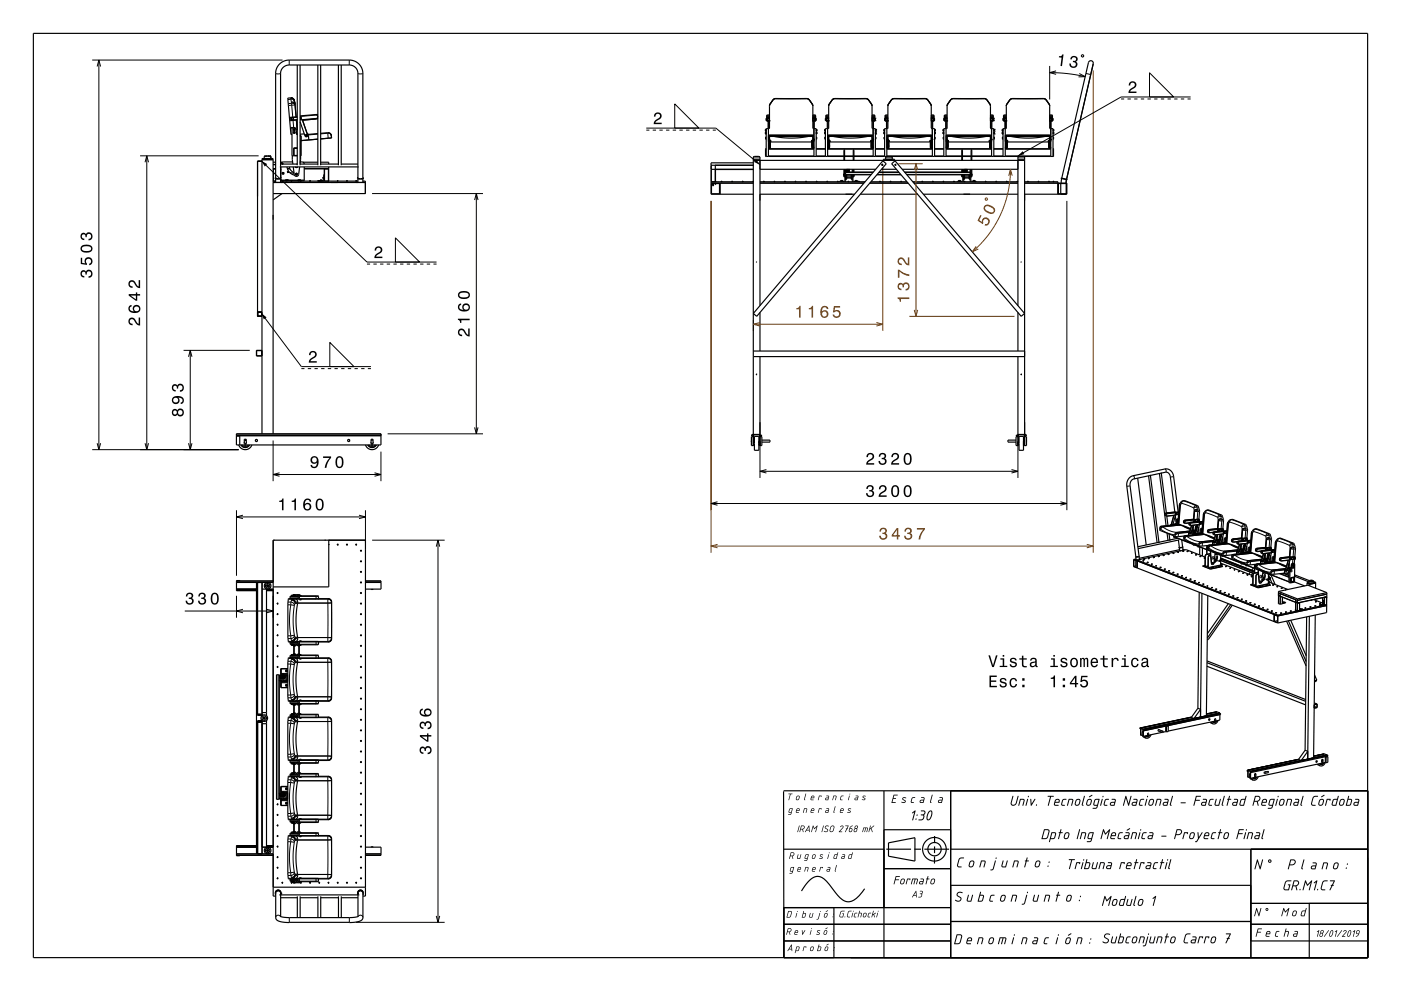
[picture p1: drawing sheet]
<svg xmlns="http://www.w3.org/2000/svg" width="420mm" height="297mm" viewBox="0 0 420 297" stroke-linecap="round" stroke-linejoin="round" font-family="sans-serif">
<g fill="none" stroke="#000" stroke-width=".35">
<path d="M10 10h400v277h-400zM89.1 19.5v30M90 19.5v30M95.3 19.5v30M96.1 19.5v30M101.4 19.5v30M102.3 19.5v30M87 38.4h1.3l.4 .2 .4 1.8M87.2 29.3l.6 .2 .4 .6M87.4 35.3h.4l.2 .3-.2 .4h-.4l-.2-.4zM87.5 38.4v8.3h.5l.1-2.3h1M88 38.7h.4l.1 .2-.4 .2z"/>
<path d="M88 39.6l.4-.1 .1 .2-.4 .3zM88 38.6h.4l.1 .3-.1 .2h-.4l-.1-.2zM88 39.4h.4l.1 .3-.1 .3h-.4l-.1-.3zM88.2 30.1l.6 4.9M88.2 30.1l-.6-.7h-1.3l.9 10.9h.3M88.2 30.1l.2 .9M88.9 36l.2 2.9M89.1 35l-2.2 .2 .1 1 2.1-.2h-.3l.3 3.1M90 35.3l.1 .2h-.1l.1-.2zM90 35.1l.3 .3-.3 .3M90 35.8l.7 .2M90.2 35.9h-.2"/>
<path d="M90.7 36l1.5 4.6a.42 .42 0 0 1-.3 .4 .42 .42 0 0 1-.5-.3l-1.4-4.2M90.7 36h.1M90.7 35.8v.2M94.8 35.7l.5-.3-.4 .3-4.2 .3M95.3 34.5l-.6-.2-4.7 .4M96.1 40l2.5-.2 .6 .4 .1 .5M98.3 39.8l.7 .2 .3 .7M229.5 38.8h.2M229.5 39.3h.2M229.5 39.6h.2M229.5 38.8v.5M229.5 39.6v.6"/>
<path d="M229.5 39.1v.2M229.5 38.8v.3M229.5 39.9v.3M229.5 39.6v.3M229.5 39.1h.2M229.5 39.9h.2M229.7 39.3h.1M229.7 35.5h.3M229.7 35.5v.6M229.7 35.8v.3M229.7 35.5v.3M229.7 35.8h.3"/>
<path d="M229.8 35.3h.1M229.9 36.1l.1 .1M230 35.5l.2-.1 .5 .1M230 36.2l.2 .2 .5-.2M230 36.1h-.3M230.1 36h.5M230.1 35.6h.5M230.1 35.5h.5v.8l-.5-.1zM230.2 36l.2 .2v-.2M230.3 35.4v.2M230.3 36.4v2.2M230.4 38.6v8.3"/>
<path d="M230.4 35.4v.2M230.4 36.4v2.2M230.5 35.4v.2M230.7 31.8l1.1-1.8 .7-.4h9.5l.6 .4 1.1 1.8M230.7 35.2h-.7v1M230.7 34.5l-.8 .1-.1 .9M243.3 30.8h-.1a1.85 1.85 0 0 0-2.3-1.3h-8.6l-.6 .4-.8 1.2-.2 .6v6.7l-1 .2v8.3M243.3 30.8h.1M243.5 31.1l.2 .6v6.7l1 .2v8.3M243.7 36.2l.1 .2 .5-.2M243.7 35.5l.1-.1 .5 .1M243.7 35.2h.6v1"/>
<path d="M243.7 34.5h.7l.1 1M243.7 36h.6M243.7 35.6h.6M243.8 35.4v.8l.4 .1 .1-.8-.5 .1M243.9 36l.2 .2v-.2M243.9 35.4v.2M243.9 36v.2M243.9 36.4v2.2M244 38.9h.1M244 39.2h.1M244 39.7h.1M244 38.6v8.3"/>
<path d="M244.1 35.4v.2M244.1 36.4v2.2M244.3 36.1h.3M244.4 35.8h.2M244.4 35.5v.6M244.5 36.1l-.2 .1M244.5 35.3h.1M244.5 35.3v.2M244.6 35.8v.3M244.6 35.5v.3M244.6 35.5h-.3M244.6 35.5v.6"/>
<path d="M244.7 39.3h.1M244.7 39.3h.2M244.7 39.1h.2M244.7 39.9h.2M244.9 39.1v.2M244.9 38.8v.3M244.9 39.9v.3M244.9 39.6v.3M244.9 39.6h-.2M244.9 39.6h.1M244.9 38.8h-.2M244.9 38.8v.5"/>
<path d="M244.9 39.6v.6M247.2 38.8h.2M247.2 38.8v.5M247.2 39.6v.6M247.2 39.6h.2M247.2 39.6h.1M247.3 39.1v.2M247.3 38.8v.3M247.3 39.9v.3M247.3 39.6v.3M247.3 39.1h.1M247.3 39.9h.1"/>
<path d="M247.4 38.8v.5h-.2M247.4 39.3h.1M247.4 39.6v.6h-.2M247.5 35.5h.3M247.5 35.5v.6M247.5 35.8v.3M247.5 35.5v.3M247.5 35.8h.2M247.6 35.3h.1M247.6 35.3v.2M247.6 36.1l.2 .1M247.8 35.5l.1-.1 .5 .1"/>
<path d="M247.8 36.2l.1 .2 .5-.2M247.8 36.1h-.3M247.8 36h.6M247.8 35.6h.6M247.9 35.5h.4v.8l-.5-.1zM248 36l.2 .2v-.2M248 35.4v.2M248 36.4v2.2M248.2 35.4v.2M248.2 36v.2M248.2 36.4l-.1 10.5M248.3 35.4v.2"/>
<path d="M248.4 31.8l1.1-1.9 .7-.3h9.5l.7 .4 1 1.8M248.4 35.2h-.6v1M248.4 34.5l-.8 .1v.9M248.8 30.8l-.4 .9v6.7l-1 .2v8.3M248.9 30.8l.7-1 .5-.3h6.7a6.5 6.5 0 0 1 3.4 .3l.8 1M248.9 30.8h-.1M261 30.8h.1M261 30.8l.4 .9v6.7l1 .2v8.3M261.4 36.2l.2 .2 .5-.2M261.4 35.5l.2-.1 .5 .1M261.4 35.2h.7v1M261.4 34.5h.7l.2 1"/>
<path d="M261.5 36h.5M261.5 35.6h.5M261.5 35.5h.5v.8l-.5-.1zM261.6 35.4v.2M261.7 36l.2 .2-.1-.2M261.7 36.4v6h-.3M261.7 35.4v.2M261.7 36v.2M261.7 38.9h.1M261.7 39.2h.1M261.7 39.7h.1M261.8 38.6v8.3"/>
<path d="M261.8 35.4v.2M261.8 36.4v2.2M262.1 36.1h.3M262.1 35.8h.3M262.2 36.1l-.1 .1M262.3 35.3h.1M262.4 35.8v.3M262.4 35.5v.3M262.4 35.5h-.3M262.4 35.5v.6M262.4 39.3h.1M262.4 39.3h.2"/>
<path d="M262.4 39.1h.2M262.4 39.9h.2M262.6 39.1v.2M262.6 38.8v.3M262.6 39.9v.3M262.6 39.6v.3M262.6 38.8h-.2M262.6 39.6h-.2M262.6 38.8v.5M262.6 39.6v.6M265 38.8v.5M265 39.6v.6"/>
<path d="M265 38.8h.2M265 39.3h.2M265 39.6h.2M265 39.1v.2M265 38.8v.3M265 39.9v.3M265 39.6v.3M265 39.1h.2M265 39.9h.2M265.2 39.3h.1M265.2 35.5h.3M265.2 35.5v.6"/>
<path d="M265.2 35.8v.3M265.2 35.5v.3M265.2 35.8h.3M265.3 35.3h.1M265.4 36.1l.1 .1M265.5 35.5v.6M265.5 35.5l.2-.1 .5 .1M265.5 36.2l.2 .2 .5-.2M265.5 36.1h-.3M265.6 36h.5M265.6 35.6h.5M265.7 36l.2 .2v-.2"/>
<path d="M265.8 35.4v.2M265.8 36.4v2.2M265.9 38.6l-.1 8.3-.3 .2M265.9 35.4v.2M265.9 36.4v2.2M266 35.4l.1 .8-.5 .1v-.8l.4 .1M266.2 31.8l1.1-1.8 .7-.4h9.5l.6 .4 1.1 1.8M266.2 35.2h-.7v1M266.2 34.5l-.8 .1-.1 .9M266.4 31.1l-.2 .6v6.7l-1 .2v8.3M266.6 30.8l.8-1 .4-.3h6.7a6.6 6.6 0 0 1 3.5 .3l.8 1M266.6 30.8h.1"/>
<path d="M278.8 30.8h.1M279 31.1l.2 .6v6.7l1 .2v8.3M279.2 36.2l.1 .2 .5-.2M279.2 35.5l.1-.1 .5 .1M279.2 35.2h.6v1M279.2 34.5h.7l.1 1M279.2 36h.6M279.2 35.6h.6M279.3 35.5h.5l-.1 .8-.4-.1zM279.3 35.4v.2M279.4 36l.2 .2v-.2M279.4 35.4v.2"/>
<path d="M279.4 36.4v2.2M279.5 38.9h.1M279.5 39.2h.1M279.5 39.7h.1M279.5 38.6v8.3M279.6 35.4v.2M279.6 36.4v2.2M279.8 35.5h.3v.6h-.3M279.9 35.8h.2M280 36.1l-.2 .1M280 35.3h.1M280.1 35.8v.3"/>
<path d="M280.1 35.5v.3M280.2 39.3h.1M280.2 39.3h.2M280.2 39.1h.2M280.2 39.9h.2M280.4 39.1v.2M280.4 38.8v.3M280.4 39.9v.3M280.4 39.6v.3M280.4 39.6h-.2M280.4 39.6h.1M280.4 38.8h-.2"/>
<path d="M280.4 38.8v.5M280.4 39.6v.6M282.7 39.6v.6h.2M282.7 39.6h.2M282.7 39.6h.1M282.8 39.1v.2M282.8 38.8v.3M282.8 39.9v.3M282.8 39.6v.3M282.8 39.1h.1M282.8 39.9h.1M282.9 39.3h.1"/>
<path d="M282.9 38.8h-.2v.5h.2M283 35.5h.3M283 35.5v.6M283 35.8v.3M283 35.5v.3M283 35.8h.2M283.1 35.3h.1M283.1 36.1l.2 .1M283.2 35.5v.6M283.3 36.2h.6l-.5 .2zM283.3 36.1h-.3M283.3 36h.6"/>
<path d="M283.3 35.6h.6M283.4 35.4h.4M283.4 35.4l-.1 .1 .1-.1 .5 .1-.1-.1M283.5 36l.2 .2v-.2M283.5 35.4v.2M283.5 36.4v2.2M283.6 38.6v8.3M283.7 35.4v.2M283.7 36.4v2.2M283.8 35.4v.2M283.9 31.8l1.1-1.9 .7-.3h9.5l.7 .4 1 1.8M283.9 35.2h-.6v1"/>
<path d="M283.9 34.5l-.8 .1v.9M284.3 30.8l-.4 .9v6.7l-1 .2v8.3M284.4 30.8l.7-1 .5-.3h6.7a6.5 6.5 0 0 1 3.4 .3l.8 1M284.4 30.8h-.1M296.5 30.8h.1M296.5 30.8l.4 .9v6.7l1 .2v8.3M296.9 36.2l.2 .2 .5-.2M296.9 35.5l.2-.1 .5 .1M296.9 35.2h.7v1M296.9 34.5h.7l.2 1M297 36h.5M297 35.6h.5"/>
<path d="M297 35.5h.5v.8l-.5-.1zM297.1 35.4v.2M297.2 36l.2 .2v-.2M297.2 35.4v.2M297.2 36.4v2.2M297.2 38.9h.1M297.2 39.2h.1M297.2 39.7h.1M297.2 38.6l.1 8.3M297.3 35.4v.2M297.3 36v.2M297.3 36.4v2.2"/>
<path d="M297.6 35.5h.3v.6h-.3M297.6 35.8h.3M297.7 36.1l-.1 .1M297.8 35.3h.1M297.9 35.8v.3M297.9 35.5v.3M297.9 39.3h.1M297.9 39.3h.2M297.9 39.1h.2M297.9 39.9h.2M298.1 39.1v.2M298.1 38.8v.3"/>
<path d="M298.1 39.9v.3M298.1 39.6v.3M298.1 38.8h-.2M298.1 39.6h-.2M298.1 38.8v.5M298.1 39.6v.6M300.5 39.1v.2M300.5 38.8v.3M300.5 39.9v.3M300.5 39.6v.3M300.5 39.1h.2M300.5 39.9h.2"/>
<path d="M300.7 39.3h.1M300.7 38.8h-.2v.5h.2M300.7 39.6h-.2v.6h.2M300.7 35.8v.3M300.7 35.5v.3M300.7 35.8h.3M300.8 35.3h.1M300.9 36.1l.1 .1M301 35.5l.2-.1 .5 .1M301 36.2l.2 .2 .5-.2M301 35.5h-.3v.6h.3M301.1 36h.5"/>
<path d="M301.1 35.6h.5M301.2 35.4h.3M301.2 35.4l-.1 .8 .4 .1v-.9M301.2 36l.2 .2v-.2M301.3 35.4v.2M301.3 36v.2M301.3 36.4v2.2M301.4 38.6v8.3M301.4 35.4v.2M301.4 36.4v2.2M301.5 35.4v.2M301.7 31.8l1.1-1.8 .7-.4h9.5l.6 .4 1.1 1.8"/>
<path d="M301.7 35.2h-.7v1M301.7 34.5l-.8 .1-.1 .9M302.1 30.8l-.4 .9v6.7l-1 .2v8.3M302.1 30.8l.8-1 .4-.3h6.7a6.6 6.6 0 0 1 3.5 .3l.8 1M302.1 30.8h.1M314.3 30.8h.1M314.5 31.1l.2 .6v6.7l1 .2v8.3M314.7 36.2l.1 .2 .5-.2M314.7 35.5l.1-.1 .5 .1M314.7 35.2h.6v1M314.7 34.5h.7l.1 1M314.7 36h.6"/>
<path d="M314.7 35.6h.6M314.8 35.4h.4M314.8 35.4v.2M314.8 35.4v.8l.4 .1v-.9M314.9 36l.2 .2v-.2M314.9 35.4v.2M314.9 36.4v2.2M315 38.6v8.3M315 38.9h.1M315 39.2h.1M315 39.7h.1M315.1 35.4v.2"/>
<path d="M315.1 36v.2M315.1 36.4v2.2M315.3 35.5h.3v.6h-.3M315.4 35.8h.2M315.5 36.1l-.2 .1M315.5 35.3h.1M315.6 35.8v.3M315.6 35.5v.3M315.7 38.8h.2v.5h-.2M315.7 39.3h.1M315.7 39.1h.2M315.7 39.9h.2"/>
<path d="M315.9 39.1v.2M315.9 38.8v.3M315.9 39.9v.3M315.9 39.6v.3M315.9 39.6h-.2M315.9 39.6h.1M315.9 39.6v.6h-.2M78.5 47.9h3.4M78.5 48.3h-1.3v46.5h1.3M79.2 46.8l1.7-.1 .3 .1M79.2 46.8h2M79.2 46.8v.7"/>
<path d="M81.2 46.8v.7M81.9 54.7h27.6M81.9 50.6h.7M81.9 49.3h.7M81.9 54.3h.7M81.9 48.6h.7M82.6 53.4h1.5M82.6 53.3l-.1 .2 .5 .2 1.3-.2M82.6 53.4l.1-31.9 .4-1.3 .9-1.2 1.2-.7 1.5-.3h18.3l1.9 .6 1.3 1.3 .6 2.1v31.4M82.6 53.6v1.1M83.9 50h23.6M84.2 54h.1"/>
<path d="M84.1 53.3l.2 .1M84.1 53.4v-31.6l.3-.9 .5-.7 .7-.5 1.1-.2h18.2l1.2 .4 .8 .8 .4 1.3v31.4M84.1 49.2h5M84.1 52.3h.1M84.1 51l.1 .1M84.1 50.9h.1M84.1 54.1h.1M84.1 50.6h.1M84.1 54.3h23.2M84.1 48.6h.5M84.1 53.6v1.1M84.1 50.9l.1 .1"/>
<path d="M84.1 50.8h.1M84.1 53.4h.2M84.2 50.8h.1M84.2 50.7v.1M84.2 50.7h.1M84.2 51.4h-.1M84.2 50v3.3M84.2 53.5v.8M84.2 54.2h7M84.2 51.2v.1M84.3 53.4h-.2M84.3 53.4h.1"/>
<path d="M84.3 53.4v.1M84.5 58l-2.6 1.9M84.6 49l.2 .1zM84.6 54.2h.1M84.6 54.2l-.1 .1M84.6 51.8l.4-.1 .1 .4-.2 .1zM84.6 54.2l.1 .1M84.6 54.2v.1M85.6 53.9h.3M85.6 53.9v.2h.5M85.6 54.1v.1M85.9 53.9h.2"/>
<path d="M85.9 53.9v.2M86 50l.7 1.6 1.6 .9M86.1 53.9v.3M86.1 53.9h-.5M86.1 53.9h.1M86.2 50.6h.7M86.2 51.5l.3 .1zM86.7 50a2.16 2.16 0 0 0 1.4 1.7M86.9 51.8l1.3 .1M87.3 54.2v.1M87.3 54.2h.1M87.4 54.2l.1 .1"/>
<path d="M87.4 54.2v.1M87.6 46.7l.2 2.5M87.7 48.5h-2.8l-.5 .2-.2 .5M87.9 50l.3 2.3a.67 .67 0 0 0 .7 .6 .67 .67 0 0 0 .6-.6l.3-2.3M88 46.5l1.1 .2M88.2 44.4l-.2 .1M88.4 50l.5 .2 .4-.2M88.6 52h.5v.3l-.4 .1zM89.1 40.1h-.2l.2 .2M89.1 44.5h-1v2l1 .1M89.3 53.9h.2M89.3 54.1h.5"/>
<path d="M89.3 53.9v.3M89.5 53.9h.3M89.5 53.9v.2M89.8 53.9v.3M89.8 53.9h-.5M89.8 53.9h.1M90 40.5l.2 .5M90 40.7l.2 .5v5.5h-.2M90 49.2h5.3M90 48.5l.8 .1 .4 .6M90.1 54.2v.1M90.1 54.2h.1"/>
<path d="M90.1 46.7l-.1 2.3M90.2 54.2l.1 .1M90.2 54.2v.1M90.2 41v.1M90.3 54.3h.1M90.9 48.6h4.4M91.2 50v4.3M91.2 50.6h7.3M91.2 40.1l-1.2 .1M91.6 40.5l.4-.1 .1 .2-.4 .3zM91.7 40.6h.3M91.7 40.6h.1"/>
<path d="M91.7 40.5v.1M91.7 40.5h.1M91.7 40.5h.2M91.9 40.5h.1M91.9 40.5l.1 .1M92 40.6h.1M92.6 41.9l2.7-.2-5.1 .4M92.6 41.9h.1M92.8 54.2h.3M92.8 54.2v.1M92.9 54.2h.1M92.9 54.2h-.1"/>
<path d="M92.9 54.2h.2M92.9 54.2v.1M93 54.3h.1M93.1 54.2v.1M95.3 40l-2.9 .3-.3-.2 .4 .4 .1 1.4M95.6 54.2h.1M95.6 54.2h.2M95.6 54.2v.1M95.6 54.3h.1M95.7 54.2h.1M95.7 54.2v.1M95.8 54.3h.1"/>
<path d="M95.8 54.2v.1M96 54h.2M96 54v.1M96 54h.4M96.1 49.2h5.3M96.1 48.6h2.4v.6M96.2 54h.2M96.2 54v.1M96.4 54.1h.1M96.4 54v.1M96.9 53.1h.2M96.9 53.1v.4"/>
<path d="M96.9 53.3v.2M96.9 53.1v.2M96.9 53.3h.1M97.1 53.5h-.2M97.2 52.3l-.2 1.8-1.8 .2M97.2 50.6v3.7M98.4 54.2h.1M98.4 54.2v.1M98.4 54.3h.1M98.5 54.2v.1M98.5 50l.1 4.3M99.3 40.7l.1 .6-3.3 .3"/>
<path d="M101.1 54.2h.1M101.1 54.2h.3M101.1 54.2v.1M101.1 54.3h.1M101.2 54.2h.2M101.2 54.2v.1M101.4 54.2l-.1 .1M102.3 49.2h5M103.9 54.2h.1M103.9 54.2h.2M103.9 54.2v.1M104 54.2h.1"/>
<path d="M104 54.2v.1M104.1 54.2v.1M106.7 54.2h.1M106.7 54.2h.2M106.7 54.2v.1M106.8 54.2h.1M106.8 54.2v.1M106.9 54.2v.1M107.2 53.4h.1M107.3 53.4h-.1M107.3 53.4h1.5M107.3 53.3l-.1 .1"/>
<path d="M107.3 53.6v1.1M108.8 53.3l.1 .2-.5 .2-1.2-.2M108.8 54.3h.7v3.7h-27.6M108.8 53.6v1.1M213.2 54.9h12.6M213.2 54.5h12.6M213.3 55h2.4v3.1h-2.4zM213.6 55.6h.3M213.6 55v.6M213.9 55v.6M214.4 55v.3M214.4 55.3h.2"/>
<path d="M214.4 55.3h.1M214.4 50.7v-1.2h-1.1l-.1 1.2 1.2 .1M214.5 49.5h11.3M214.6 54.4h.1M214.6 54.4v.1M214.6 55v.3M214.6 55.3h-.1M215.8 54.9v3.3M216.2 54.4h.1M216.2 54.4v.1M216.3 54.4h.1M216.3 54.4v.1"/>
<path d="M216.4 54.4v.1M216.4 54.4h.1M216.4 54.4h-.2M216.5 54.4l-.1 .1M219.4 54.4h.1M219.4 54.4v.1M219.4 54.4h.2M219.6 54.4v.1M219.6 54.4h.1M219.6 54.4h-.2M222.5 54.4h.1M222.5 54.4v.1"/>
<path d="M222.6 54.4h.1M222.6 54.4v.1M222.7 54.4l.1 .1M222.8 54.4h.1M222.8 54.4h-.1M222.8 54.4h-.3M222.8 54.4v.1M225.7 54.4h.1M225.7 54.4v.1M225.8 54.4l-.1 .1M225.8 47l.4-.1 1.6 .1M225.8 47h2"/>
<path d="M225.8 47.7h2M225.8 48h81.4M225.8 48.8h-12.6v9.4h12.6M225.8 47v86.5M225.8 50.8l-11.3-.1v3.8M227.8 58.2h28.4M227.8 54.9h31.2M227.8 50.7h34.7M227.8 47v44.6M227.8 54.5h31.6M228.9 54.4h.1M228.9 54.4v.1"/>
<path d="M228.9 54.4h.2M229.1 54.4v.1M229.1 54.4h.1M229.1 54.4h-.2M229.5 40.2h.2M229.7 40.1h.1M229.7 44.6h-.2v2.3h23.5M229.7 41.1h-.2v.6h.2M230.4 40.5h13.6M230.4 42.4h.3M230.4 41.9l.3 .1M230.4 41.6h.3"/>
<path d="M230.4 40.6h13.6M230.4 44.6h13.6M230.4 44.3h.2M230.4 44.3h.1M230.4 44.2l.2 .2M230.4 44.1l.3 .2h-.3M230.4 44.1h.1M230.4 41.9h.1M230.5 41.8h.1M230.4 41.8h.1M230.5 42.1h.1M230.5 41.9v.3v-.3"/>
<path d="M230.5 41.8v-.2v.2M230.5 44.1l.2 .1M230.5 43.9l.2 .2M230.5 42.6l.2 .2M230.5 42.4l.2 .1M230.5 42.5l.2 .2M230.5 42.7l.2 .2M230.5 42.9v.1M230.5 43l.2 .2M230.5 43.1l.2 .2M230.5 43.3l.2 .2M230.5 43.4l.2 .2"/>
<path d="M230.5 43.5v.2M230.5 43.7l.2 .1M230.5 43.8l.2 .2M230.5 44v.1M230.5 42.6h.1M230.5 43.9h.1M230.5 42.8l.2 .1M230.5 43.5h.2M230.5 43.3l.2 .1M230.5 44l.2 .1M230.5 42.4h.2M230.5 42.7l.2 .1"/>
<path d="M230.5 42.8h.1M230.5 42.3l.4 .1M230.5 42.5l.2 .1M230.5 42.7h.2zM230.5 43l.2 .1M230.5 43.4v.1M230.5 43.8l.2 .1M230.5 43.9v.1M230.5 42.6v.1M230.5 43.3h.1M230.5 43.7h.2M230.5 42.3l.2 .1"/>
<path d="M230.5 43h.2M230.7 43.2h.1M230.6 43.6l.1 .1M230.6 44.3v.1M230.6 43.7l-.1 .1M230.6 43.1h-.1M230.6 43.1l.1 .2M230.7 42h.1M230.7 42l.4 .1v.4h12.2v-.4h.3M230.7 40.9h13M230.7 41.7l-.3 .1M230.7 40.6h13"/>
<path d="M230.7 40.5v1.9M230.7 42.8l.2-.2zM230.7 42.6h-.1M230.7 42.9h-.1M230.7 43h-.1M230.7 43.8l.2-.2-.2 .2M230.7 43.9h-.1M230.7 44l-.2 .1 .2 .1M230.7 42.6h.1M230.7 42.7h.1M230.7 42.9h.1M230.7 43h.1"/>
<path d="M230.7 43.9h.1M230.7 44h.1M230.7 42.1l-.2 .1M230.7 42l-.2 .1M230.7 42.1l.2 .2M230.7 42.2l-.2 .1M230.7 42.2l-.2 .2M230.7 42.2l.2 .1M230.7 42.2l.2 .2-.2 .1M230.7 42.3l-.1 .1M230.7 42.5h-.1M230.7 43.1h-.1"/>
<path d="M230.7 43.2l.2 .2M230.7 43.4h-.1M230.7 43.3l-.2 .1M230.7 43.3l.1 .1M230.7 43.5l-.1 .1M230.7 43.5h-.2M230.7 43.6l-.1 .1M230.7 43.6h-.2M230.7 43.6h.1M230.7 43.8h-.1M230.7 42.3l.1 .1M230.7 42.5h.1"/>
<path d="M230.7 43.1h.1M230.7 43.3h.1M230.7 43.4h.1M230.7 43.5h.1M230.7 43.6l.1 .1M230.7 43.8h.1M230.7 42.4l-.2 .1M230.7 42.4l.1 .1M230.7 42.6h-.2M230.7 42.8l-.2 .1M230.7 42.8l.1 .1M230.7 42.9l-.2 .1"/>
<path d="M230.7 42.9l.1 .1M230.7 43.7h-.1M230.7 43.7l.1 .1M230.7 43.9h-.2M230.7 44h-.2M230.8 43.1h.1M230.8 42.1l.1 .2M230.8 42.5h.1M230.8 43.8h.1M230.8 44.3h-.2M230.8 42.5l-.1 .1M230.8 42.9h.1"/>
<path d="M230.8 43v.1M230.8 43.4l-.1 .1M230.8 43.9l-.1 .1M230.9 42.4h.1M230.9 42.8h.1M230.9 43.2h.1M230.9 43.3h.1M230.9 43.7h.1M230.9 43.9h.1M230.8 43.6l-.1 .1M230.8 44.3l-.2 .1M230.8 40.9l-.1 .2"/>
<path d="M230.9 43h-.2M230.9 42.3l-.2 .1M230.9 42.5l-.2 .1M230.9 42.7v.3M230.9 42.9v.1M230.9 43.1l-.2 .4M230.9 43.7h-.2M230.9 43.7l-.2 .3M230.9 43.9l-.2 .2M230.9 43.8l-.2 .3M230.9 43h.1M230.9 43.4h.1"/>
<path d="M230.9 43l-.2 .1M230.9 42.3l-.2 .2M230.9 42.7l-.2 .2M230.9 42.6v.1M230.9 43l-.2 .2M230.9 43.2l-.2 .2M230.9 43.4l-.2 .1M230.8 43.6h.1M230.9 43.6h.1M230.9 43.8l-.2 .1M230.9 44l-.2 .2M230.9 44.1h.1"/>
<path d="M230.9 44h.1M230.9 42.9l-.2 .3M230.9 43.1l-.2 .2zM230.9 44.1l-.1 .2zM230.9 42.7h.1M230.9 43.4l-.2 .2M231.1 42.5l-.4 .2M232 40.9l5.3 .5 5.1-.5M232 54.4h.1M232 54.4l.1 .1M232.1 54.4h.1M232.1 54.4v.1"/>
<path d="M232.2 54.4l.1 .1M232.3 54.4h.1M232.3 54.4h-.1M232.3 54.4h-.3M235.2 54.4h.1M235.2 54.4h.3M235.2 54.4v.1M235.3 54.4h.1M235.3 54.4l-.1 .1M235.4 54.4h.1M235.4 54.4v.1M235.5 54.4v.1"/>
<path d="M238.4 54.4h.1M238.4 54.4v.1M238.4 54.4h.2M238.6 54.4v.1M238.6 54.4h.1M238.6 54.4h-.2M241.5 54.4h.1M241.5 54.4l.1 .1M241.6 54.4h.1M241.6 54.4v.1M241.7 54.4v.1M241.8 54.4h.1"/>
<path d="M241.8 54.4h-.1M241.8 54.4h-.3M241.8 54.4v.1M243.3 42.5l.4 .2M243.4 42.7l.3 .2M243.4 42.3l.3 .2M243.4 42.6l.3 .2M243.4 42.8l.1 .2M243.4 42.9l.3 .3M243.4 43.1l.3 .2M243.4 43.2l.3 .3M243.4 43.3l.3 .3"/>
<path d="M243.4 43.5l.1 .2M243.4 43.6l.3 .2M243.4 43.7l.3 .3M243.4 43.9l.3 .2M243.4 44l.3 .2M243.4 44.1l.1 .2M243.4 42.7h.1M243.5 42.3l.2 .1M243.5 42.7l.2 .2M243.5 43.4l.2 .1M243.5 44l.2 .2M243.5 42.3l.2 .2"/>
<path d="M243.5 42.5l.2 .1M243.5 42.6l.2 .2M243.5 42.9v.1M243.5 43l.2 .2M243.5 43.1l.2 .2M243.5 43.2l.2 .2M243.5 43.5v.1M243.5 43.6l.2 .2M243.5 43.8l.2 .1M243.5 43.9l.2 .2M243.5 42.7h.1M243.5 43.4h.1"/>
<path d="M243.5 44h.1M243.5 43l.2 .1M243.5 42.4h.1M243.5 43.7h.1M243.5 43.9h.1M243.5 42.5h.1M243.5 42.6h.1M243.5 42.7v.1M243.5 42.9h.1M243.5 43h.1M243.5 43.1v.1M243.5 43.3h.1"/>
<path d="M243.5 43.8h.1M243.5 44v.1M243.5 43.7h.2M243.5 43h.2M243.5 42.8h.1M243.5 43.2h.1M243.5 40.9l.2 .2M243.5 44.3l.3 .1M243.5 43.6l.2 .1M243.5 42.5v.1M243.5 42.6v.1M243.5 43v.1"/>
<path d="M243.5 43.4v.1M243.5 43.6h.1M243.5 43.9v.1M243.5 44.1v.2M243.5 44.3h.3M243.6 43.8h-.1M243.6 42.1l-.1 .2M243.6 43.1h-.1M243.6 43.1h.1M243.7 42.6h.1M243.7 42.6h-.2M243.7 42.7h-.2"/>
<path d="M243.7 42.8l.1 .1M243.7 42.8l-.2 .1M243.7 42.9l.1 .1M243.7 42.9l-.2 .1M243.7 43.9h.1M243.7 43.9h-.2M243.7 44h.1M243.7 44h-.2M243.7 42.1l.2 .1M243.7 42l.2 .1M243.7 42.1l-.2 .2M243.7 42.2l.1 .1"/>
<path d="M243.7 42.2l.1 .2M243.7 42.2l-.2 .1M243.7 42.3l.1 .1M243.7 42.4l.1 .1M243.7 42.4l-.2 .1M243.7 43.2h.1M243.7 43.2h-.2M243.7 43.4h.1M243.7 43.3l.1 .1M243.7 43.3l-.2 .1M243.7 43.5l.1 .1M243.7 43.5h.1"/>
<path d="M243.7 43.5h-.2M243.7 43.6l.1 .1M243.7 43.6h.1M243.7 43.6h-.2M243.7 43.7h.1M243.7 43.7l-.1 .1M243.7 42h-.1M243.7 42.3l-.1 .1M243.7 43.1h.1M243.7 43.3h-.1M243.7 43.4h-.1M243.7 43.5h-.1"/>
<path d="M243.7 42.5h.1M243.7 42.6l.2 .1M243.7 43h.1M243.7 43.8h.1M243.7 42.5h-.1M243.7 42.6h-.1M243.7 43h-.1M243.7 43.1h-.1M243.7 43.6l-.1 .1M243.7 43.8h-.1M243.7 43.9h-.1M243.7 42.9h.1"/>
<path d="M243.7 44l.2 .1M243.7 42.7h-.1M243.7 42.9h-.1M243.7 44h-.1M243.7 42l-.1 .1M243.7 42.4h.3M243.7 41.7h.3M243.7 41.6h.3M243.7 40.5v1.9M243.7 42h.1M243.7 42.7h.1M243.7 43.1v.2"/>
<path d="M243.8 43.1h.1M243.8 43.8h.1M243.8 43.7v.1M243.8 44.3v.1M243.8 43.6l-.1 .1M243.8 43h-.1M243.8 42.3l-.1 .1M243.8 43.7h-.1M243.8 42.4l-.1 .1M243.8 42.3h-.3M243.8 42.5l-.1 .1M243.8 42.8h.1"/>
<path d="M243.8 42.9v.1M243.8 43l-.1 .2M243.8 43.4l.1 .1M243.8 43.7l-.1 .1M243.8 43.8l-.1 .1M243.8 43.9l-.1 .2M243.8 43.3h.1M243.8 43l-.1 .1M243.8 41.8h.1M243.9 41.9h.1M243.8 42.4h-.1M243.9 42.7l-.2 .1"/>
<path d="M243.9 43.3l-.2 .1M243.9 42.1h.1M243.9 41.8h.1M243.9 42.8l-.2 .1M243.9 43.5h-.2M243.9 44.1l-.2 .1M243.9 41.9v.3M243.9 42.2h.1M243.9 41.7h.1M243.9 42.4l-.2 .1M243.9 42.5l-.2 .2M243.9 42.7v.1"/>
<path d="M243.9 42.9l-.1 .1M243.9 43l-.2 .2M243.9 43.1l-.2 .2M243.9 43.4v.1M243.9 43.5l-.1 .2M243.9 43.7l-.2 .1M243.9 43.8l-.2 .2M243.9 44v.1M243.9 42.6h.1M243.9 43.3h.1M243.9 43.9h.1M243.9 42.6l-.2 .2"/>
<path d="M243.9 43.3l-.2 .2M243.9 43.9l-.2 .2M243.9 43.5l-.2 .1M243.9 41.7v.1M243.9 44.1h.1M243.9 44.2l-.1 .2M243.9 44.3h.1M244 44.3h-.2M244 41.9l-.3 .1M244 40.1h.1M244 41.1h.1M244 44.1h-.3l.3 .2"/>
<path d="M244.7 41.1h.1v.6h-.1M244.7 40.1h.1M244.7 44.6h2.7M244.7 40.2h.2M244.7 54.4h.1M244.7 54.4v.1M244.8 54.4h.1M244.8 54.4v.1M244.9 54.4v.1M244.9 54.4h.1M244.9 54.4h-.2M245 54.4v.1"/>
<path d="M247.4 40.1h.1M247.4 41.1h-.1v.6h.1M247.9 54.4h.1M247.9 54.4h.2M247.9 54.4v.1M248.1 54.4h.1M248.1 54.4v.1M248.1 40.5h13.6M248.1 42.4h.3M248.1 41.9l.3 .1M248.1 41.6h.3M248.1 40.6h13.6"/>
<path d="M248.1 44.6h13.7M248.2 44.3h.1M248.1 44.3h.2M248.2 44.2l.1 .2M248.2 44.1l.2 .2h-.3M248.2 44.1h.1M248.2 41.9h.1M248.2 41.8h.1M248.2 42.2h.1M248.3 41.8h.1M248.2 41.9l.1 .3M248.3 41.7h.1"/>
<path d="M248.2 42.8l.3 .1M248.2 43.5l.3 .1M248.3 42.1h.1M248.2 43.9l.3 .2M248.2 44.1l.3 .1M248.2 42.6l.3 .2M248.2 43.3l.3 .2M248.2 42.4l.3 .1M248.2 42.5l.3 .2M248.2 42.7v.1M248.2 42.9l.1 .1M248.2 43l.3 .2"/>
<path d="M248.2 43.1l.3 .2M248.2 43.4v.1M248.2 43.5l.1 .2M248.2 43.7l.3 .1M248.2 43.8l.3 .2M248.2 44v.1M248.2 42.6h.1M248.2 43.3h.1M248.2 43.9h.1M248.3 42.8l.1 .1M248.3 43.5h.2M248.3 44.1l.1 .1"/>
<path d="M248.3 41.7l-.1 .1M248.3 42.7l.1 .1M248.3 43.3l.2 .1M248.3 42.4h.2M248.3 43l.2 .1M248.3 42.4l.1 .1M248.3 42.3l.3 .1M248.3 42.5l.1 .1M248.3 42.7h.1zM248.3 42.8h.1M248.3 42.9v.1M248.3 43l.1 .2"/>
<path d="M248.3 43.4v.1M248.3 43.7l.1 .1M248.3 43.8l.1 .1M248.3 43.9l.1 .2M248.3 43.3h.1M248.3 43.7h.2M248.3 42.3l.1 .1M248.3 43h.1M248.5 43.2h.1M248.3 43.6l.1 .1M248.3 44.3v.1M248.3 43.7v.1"/>
<path d="M248.3 43.8h.1M248.4 43.1h-.1M248.4 43.1l.1 .2M248.4 42h.1M248.4 42l.1 .1M248.4 40.9h13M248.4 41.7l-.3 .1M248.4 40.6h13M248.4 40.5v1.9M248.4 42.8l.3-.2zM248.4 42.9h-.1M248.4 44l-.1 .1"/>
<path d="M248.4 42.7h.1M248.4 42.9h.1M248.4 44h.1M248.4 42.5h-.1M248.4 42.6l-.1 .1M248.4 43h-.1M248.4 43.1h.1M248.4 43.8l.3-.2-.2 .2M248.4 43.8h-.1M248.4 43.9h-.1M248.4 42.5h.1M248.4 42.6h.1"/>
<path d="M248.4 43h.1M248.4 43.8h.1M248.4 43.9h.1M248.5 42.1l-.2 .1M248.5 42l-.2 .1M248.5 42.1l.1 .2M248.5 42.2l-.2 .1M248.5 42.2l-.2 .2M248.5 42.2l.1 .1M248.5 42.2l.2 .1-.2 .2M248.5 42.3l-.2 .1M248.5 42.4l-.2 .1"/>
<path d="M248.5 42.4l.1 .1M248.5 43.2l.2 .2M248.5 43.4h-.2M248.5 43.3l-.2 .1M248.5 43.3l.1 .1M248.5 43.5l-.2 .1M248.5 43.5h-.2M248.5 43.6l-.2 .1M248.5 43.6h-.2M248.5 43.6h.1M248.5 43.7h-.2M248.5 43.7l.1 .1"/>
<path d="M248.5 42h.1M248.5 42.3v.1M248.5 43.1h-.1M248.5 43.3h.1M248.5 43.4h.1M248.5 43.5h.1M248.5 43.6v.1M248.5 42.6h-.2M248.5 42.7h.1M248.5 42.8l-.2 .1M248.5 42.8l.1 .1M248.5 42.9l-.2 .1"/>
<path d="M248.5 42.9l.1 .1M248.5 43.9h-.2M248.5 43.9h.1M248.5 44h-.2M248.5 43.1h.1M248.5 42.1h.3v.4h12.2v-.4h.3M248.6 43.8l.1 .2-.2 .1M248.6 42.5h.1M248.6 44.3h-.3M248.6 42.5l-.1 .1M248.6 42.9h.1M248.6 43l-.1 .1"/>
<path d="M248.6 43.4l-.1 .1M248.6 43.9l-.1 .1M248.6 42.4h.1M248.6 42.8h.1M248.6 43.2h.1M248.6 43.3h.1M248.6 43.7h.1M248.6 43.9h.1M248.6 43.6l-.2 .1M248.6 40.9l-.2 .2M248.6 44.3l-.3 .1M248.6 43h-.2"/>
<path d="M248.6 42.3l-.2 .1M248.6 43.7h-.1M248.6 42.5l-.2 .1M248.6 42.7v.3M248.6 42.9v.1M248.6 43l-.2 .2M248.6 43.1l-.1 .4M248.6 43.7l-.1 .3M248.6 43.9l-.2 .2M248.6 43.4h.1M248.6 42.3l-.2 .2M248.6 42.6v.1"/>
<path d="M248.6 43.2l-.1 .2M248.6 43.6h.1M248.6 43.8l-.2 .1M248.6 44.1h.1M248.6 42.3l-.1 .1M248.6 42.7l-.2 .2M248.6 44l-.2 .2M248.7 42.9l-.2 .3M248.7 43.1l-.2 .2zM248.7 44.1l-.1 .2zM248.7 42.7h.1M248.7 44h.1"/>
<path d="M248.7 42.7l-.2 .2M248.7 43.4l-.2 .2M248.7 44l-.2 .2M248.8 42.5l-.3 .2M249.7 40.9l5.3 .5 5.1-.5M251 54.4h.1M251 54.4v.1M251.1 54.4h.1M251.1 54.4v.1M251.2 54.4v.1M251.3 54.4h.1M251.3 54.4h-.1"/>
<path d="M251.3 54.4h-.3M251.3 54.4v.1M252 54.1h.2M252 54.1v.2M252 54.1h.1M252.1 54.1h.5M252.1 54.3v.1M252.2 54.1h.3M252.2 54.1v.2M252.5 54.1v.2M252.6 54.3v.1M252.6 54.1h-.1"/>
<path d="M252.6 54.1h.1M252.6 54.1v.2M253 50.7v2.4h.2v-2.4M253 48h.2M253 45.1h.2M253 48.1v-3.2h.2v3.2M253 52.1v.6M253.2 46.9h2.6M253.2 52.7h.1M253.2 52.1h.1M253.3 50.7v3.5l-1.6 .3M253.5 50.7l-.2 3.8"/>
<path d="M253.5 52.7h.2M253.5 51.6h8.3M253.5 52.4h7.6M253.7 52.4v1.3h.1v-1.3M253.8 53.1h1.4M253.8 52.7h1.4M253.8 53.4h1.4M253.9 51.1v.1M253.9 50.7v.1M253.9 51.5v.1M253.9 51.3v.2M254 51.4h.1"/>
<path d="M254 51.5h.1M254 51.3h.1M254 51h.1M254 51.2h.1M254 51.1h.1M254 50.9h.1M254 50.8h.1M254 50.7l-.1 .1M254 51.2l.1 .1M254.1 50.7l-.2 .2 .1-.1M254.1 51.6h.3M254.1 51.6h.1"/>
<path d="M254.1 51.4l.1 .1M254.1 51.3l.1 .1M254.1 51.2h.1M254.1 51h.1M254.1 50.9h.1M254.1 50.8h.1M254.2 51.1l-.1 .1M254.2 54.4h.1M254.2 54.4v.1M254.3 54.4h.1M254.3 54.4v.1M254.4 51.1v.1"/>
<path d="M254.4 54.4v.1M254.4 51.6h.1M254.4 51.4v.1M254.4 51.3v.1M254.4 51.2h.1M254.4 51h.1M254.4 50.9h.1M254.4 50.8h.1M254.4 54.4h.1M254.4 50.7l.2 .2M254.4 54.4h-.2M254.5 51.5h-.1"/>
<path d="M254.5 51.4h-.1M254.5 51.2l-.1 .1M254.5 51h-.1M254.5 50.9h-.1M254.5 50.8h-.1M254.5 54.4l-.1 .1M254.5 51.4h-.5M254.5 51.4h.1M254.5 50.8h.1M254.5 51.5l-.6 .1 .7-.1M254.5 51.5h.1M254.5 51.3l.1 .1"/>
<path d="M254.5 51.3h-.6M254.5 51.2h-.5M254.5 51.1h-.5M254.5 51h-.6M254.5 50.9h-.5M254.6 51.4v.1M254.6 51.4l-.7 .1M254.6 51.2l-.6-.1-.1 .4M254.6 50.8h.1M254.6 50.7v.1M254.6 51.3l-.4-.2-.3 .3M254.6 51.3v.1"/>
<path d="M254.6 51.1l-.4-.2-.3 .2M254.6 51.1h.1M254.6 51l-.5-.2-.2 .3M254.6 51h.1M255.2 52.4v1.3h.1v-1.3M255.3 52.7h.2M255.5 52.4l.2 2.1M255.5 50.7v.9M255.7 52.4l.1 1.9 1.8 .1M255.7 52.7h.1M255.7 50.7v.9M255.8 52.4v.7h.2v-.7"/>
<path d="M255.8 48h.2M255.8 45.1h.2M255.8 48.1v-3.2h.2v3.2M255.8 50.7v.9M256 46.9h32.3M256 50.7v.9M256.1 52.4l-.1 .3M256.4 54.1h.1M256.4 54.1v.3M256.4 54.1h.6M256.5 54.1h.3M256.5 54.1v.2"/>
<path d="M256.8 54.1v.2M256.9 54.3v.1M257 54.1h-.2M257 54.1h.1M257 54.1v.2M257.3 54.4v.1M257.4 54.4h.1M257.4 54.4v.1M257.4 54.4h.2M257.6 54.4v.1M257.6 54.4h.1M257.9 58.2h17.2"/>
<path d="M260.8 54.9h11.4M261 42.5l.4 .2M261.1 54.5h10.8M261.2 43.4l.2 .2M261.2 44l.2 .2M261.2 42.7l.2 .2M261.2 42.6l.2 .2zM261.2 43.5v.1zM261.2 44.1l.1 .2zM261.2 42.9l.2 .3M261.2 43.1l.2 .2zM261.2 42.7h.1"/>
<path d="M261.2 42.3l.2 .1M261.2 42.3l.2 .2M261.2 42.6v.1M261.2 43.2l.2 .2M261.2 43.4l.2 .1M261.2 43.6h.1M261.2 43.8l.2 .1M261.2 44.1h.1M261.2 43.4h.1M261.2 44h.1M261.2 43l.2 .1M261.2 42.4h.1"/>
<path d="M261.2 42.8h.1M261.2 43.2h.1M261.2 43.3h.1M261.2 43.7h.1M261.2 43.9h.1M261.2 42.5l.2 .1M261.2 42.7v.3M261.2 42.9l.1 .1M261.2 43l.2 .2M261.2 43.1l.2 .4M261.2 43.7h.2M261.2 43.7l.2 .3"/>
<path d="M261.2 43.9l.2 .2M261.2 43.8l.2 .3M261.3 43h.1M261.3 40.9l.1 .2M261.3 44.3l.2 .1M261.3 43.6l.1 .1M261.3 42.5h.1M261.3 42.5l.1 .1M261.3 42.9h-.1M261.3 43v.1M261.3 43.4l.1 .1M261.3 43.9l.1 .1"/>
<path d="M261.3 44.3h.2M261.3 43.8h.1M261.3 42.1l-.1 .2M261.4 43.1h-.1M261.4 44h.2M261.4 42.4l.2 .1M261.4 42.4l-.1 .1M261.4 42.6h.2M261.4 42.7h-.1M261.4 42.8l.2 .1M261.4 42.8l-.1 .1M261.4 42.9l.2 .1"/>
<path d="M261.4 42.9l-.1 .1M261.4 43.7h.1M261.4 43.7l-.1 .1M261.4 43.9h.2M261.4 43.9h-.1M261.4 43.1h.1M261.4 42.1l.2 .1M261.4 42l.2 .1M261.4 42.1l-.2 .2M261.4 42.2l.2 .1M261.4 42.2l.2 .2M261.4 42.2l-.2 .1"/>
<path d="M261.4 42.2l-.2 .2 .2 .1M261.4 42.3l.1 .1M261.4 42.5h.1M261.4 43.2h.1M261.4 43.2l-.2 .2M261.4 43.4h.1M261.4 43.3l.2 .1M261.4 43.3l-.1 .1M261.4 43.5l.2 .1M261.4 43.5h.2M261.4 43.6l.1 .1M261.4 43.6h.2"/>
<path d="M261.4 43.6h-.1M261.4 43.8h.1M261.4 42h.1M261.4 42.3l-.1 .1M261.4 42.5h-.1M261.4 43.3h-.1M261.4 43.4h-.1M261.4 43.5h-.1M261.4 43.6l-.1 .1M261.4 43.8h-.1M261.4 42.6h.1M261.4 42.9h.1"/>
<path d="M261.4 43h.1M261.4 43.8l-.2-.2 .2 .2M261.4 43.9h.1M261.4 44l.2 .1-.2 .1M261.4 42.6h-.1M261.4 42.9h-.1M261.4 43h-.1M261.4 44h-.1M261.4 42l-.1 .1M261.4 41.7h.4M261.4 41.6h.3M261.4 40.5v1.9"/>
<path d="M261.4 42.7h.1M261.5 43.1l-.1 .2M261.5 43.1h.1M261.5 43.7l.1 .1M261.5 44.3v.1M261.6 43.6l-.2 .1M261.6 43h-.2M261.6 42.3l-.2 .1M261.6 43.7h-.2M261.6 42.4l-.2 .1M261.6 42.3l-.4 .1M261.6 42.5l-.2 .1"/>
<path d="M261.6 42.8h.1M261.6 42.9v.1M261.6 43l-.2 .1M261.6 43l-.2 .2M261.6 43.4v.1M261.6 43.7l-.2 .1M261.6 43.8l-.2 .1M261.6 43.9v.1M261.6 42.6v.1M261.6 43.3h.1M261.6 41.8h.1M261.6 41.9h.1"/>
<path d="M261.6 42.4h-.2M261.6 42.7l-.2 .1M261.6 43.3l-.2 .1M261.6 44l-.2 .1M261.6 42.2h.1M261.6 42.1h.1M261.6 42.8l-.2 .1M261.6 43.5h-.2M261.6 41.7v.1M261.6 41.9v.3M261.6 41.7h.1M261.6 42.5l-.2 .2"/>
<path d="M261.6 42.7v.1M261.6 43.1l-.2 .2M261.6 43.3l-.2 .2M261.6 43.5v.2M261.6 43.8l-.2 .2M261.6 44v.1M261.6 42.6h.1M261.6 43.9h.1M261.6 42.6l-.2 .2M261.6 43.9l-.2 .2M261.6 43.5l-.2 .1M261.6 44.1l-.2 .1"/>
<path d="M261.7 44.1h.1M261.7 44.2l-.2 .2M261.7 44.3h.1M261.7 44.3h-.2M261.7 41.9l-.3 .1M261.7 40.1h.1M261.7 41.1h.1M261.8 44.1h-.4l.4 .2M262.4 41.1h.2v.6h-.2M262.4 40.1h.1M262.4 44.6h2.8M262.4 40.2h.2"/>
<path d="M262.9 52.4h7.2M263.6 51.6h5.8M263.7 54.4h.1M263.7 54.4v.1M263.8 54.4h.1M263.8 54.4l-.1 .1M263.9 54.4v.1M263.9 54.4h.1M263.9 54.4h-.2M264 54.4l-.1 .1M264.3 50.7h4.4M264.4 49.3l.2-.1v.4z"/>
<path d="M264.4 49.4h.3zM264.7 48.2l1 .9-38.8 45.7-1.1-.9zM264.8 48.1v-.4h3.4v.4M265 40.2h.2M265.2 40.1h.1M265.2 41.1h-.2v.6h.2M265.5 47.1h2M265.5 47.1v.6M265.9 40.5h13.6M265.9 42.4h.3M265.9 41.9l.3 .1M265.9 41.6h.3"/>
<path d="M265.9 40.6h13.6M265.9 44.1h.3l-.3 .2M265.9 44.6h13.6M265.9 44.3h.2M265.9 44.3h.1M265.9 44.1h.1M265.9 44.2l.2 .2M265.9 41.9h.1M266 41.8h.1M266 42.2h.1M266 41.7h.1M266 42.8l.2 .1"/>
<path d="M266 41.9v.3M266 42.1h.1M266 43.5l.2 .1M266 44.1l.2 .1M266 43.3l.2 .2M266 43.9l.2 .2M266 42.6l.2 .2M266 43.1l.2 .2zM266 42.4l.2 .1M266 42.5l.2 .2M266 42.9v.1M266 43l.2 .2"/>
<path d="M266 43.4v.1M266 44.1h.1M266 42.6h.1M266 43.9h.1M266 43.5h.2M266 41.7v.1M266 43.3l.2 .1M266 44l.2 .1M266 42.4h.2M266 42.7l.2 .1M266 42.8h.1M266 42.3h.3"/>
<path d="M266 42.5l.2 .1M266 43l.2 .1M266 43.7l.2 .1M266 43.8l.2 .1M266 43.9v.1M266 43.3h.1M266 42.3l.2 .1M266 43h.2M266.1 43.6l.1 .1M266.1 44.3v.1M266.1 43.7l-.1 .2 .2 .1M266.1 43.8h.1"/>
<path d="M266.1 43.1h-.1M266.1 43.1h.1M266.2 42h.1M266.2 42l.1 .1M266.2 40.9h13M266.2 41.7l-.3 .1M266.2 40.6h13M266.2 40.5v1.9M266.2 42.6h-.1M266.2 42.7h-.1M266.2 42.9h-.1M266.2 43h-.1"/>
<path d="M266.2 43.9h-.1M266.2 44h-.1M266.2 42.6h.1M266.2 42.7h.1M266.2 42.9h.1M266.2 43h.1M266.2 43.9h.1M266.2 44h.1M266.2 42.1l-.2 .1M266.2 42l-.2 .1M266.2 42.1l.2 .2M266.2 42.2l-.2 .1"/>
<path d="M266.2 42.2l-.2 .2M266.2 42.2l.2 .1M266.2 42.3l-.1 .1M266.2 42.5h-.1M266.2 43.1h-.1M266.2 43.3h-.1M266.2 43.2l-.2 .1M266.2 43.2h.1M266.2 43.4h-.1M266.2 43.3l-.2 .1M266.2 43.3l.1 .1M266.2 43.5h-.1"/>
<path d="M266.2 43.5h-.2M266.2 43.5h.1M266.2 43.6l-.1 .1M266.2 43.6l-.2 .1 .2 .1M266.2 43.6h.1M266.2 43.8h-.1M266.2 42.3l.1 .1M266.2 42.5h.1M266.2 43.1h.1M266.2 43.3h.1M266.2 43.4h.1M266.2 43.6l.1 .1"/>
<path d="M266.2 43.8h.1M266.2 42.4l-.2 .1M266.2 42.4l.1 .1M266.2 42.6h-.2M266.2 42.7l-.2 .1M266.2 42.8l-.2 .1M266.2 42.8l.1 .1M266.2 42.9l-.2 .1M266.2 42.9l.1 .1M266.2 43.7h-.1M266.2 43.7l.1 .1M266.2 43.9h-.2"/>
<path d="M266.2 44h-.2M266.3 43.1h.1M266.3 42.1l.1 .2M266.3 42.5h.1M266.3 43.8h.1M266.3 42.5l.1 .1M266.3 42.6l.1 .1M266.3 42.9h.1M266.3 43l.1 .1M266.3 43.4l.1 .1M266.3 43.6h.1M266.3 43.9l.1 .1"/>
<path d="M266.3 44.1l.1 .2h-.3M266.4 42.4h.1M266.4 42.8h.1M266.4 43.2h.1M266.4 43.3h.1M266.4 43.7h.1M266.4 43.9h.1M266.3 43.6l-.1 .1M266.3 40.9l-.1 .2M266.4 43h-.2M266.4 42.3l-.2 .1M266.4 43.7h-.2"/>
<path d="M266.4 42.5h.1M266.4 42.6h.1M266.4 42.7v.1M266.4 42.9h.1M266.4 43h.1M266.4 43.1v.1M266.4 43.5v.1M266.4 43.8h.1M266.4 44v.1M266.4 43l-.2 .1M266.4 42.3l-.2 .2M266.4 42.5l-.2 .1"/>
<path d="M266.4 42.6l-.2 .2M266.4 42.7l-.2 .2M266.4 42.9v.1M266.4 43l-.2 .2M266.4 43.1l-.2 .2M266.4 43.2l-.2 .2M266.4 43.4l-.2 .1M266.4 43.5l-.1 .1M266.4 43.6l-.2 .2M266.4 43.8l-.2 .1M266.4 43.9l-.2 .2M266.4 44l-.2 .2"/>
<path d="M266.4 42.7h.1M266.4 43.4h.1M266.4 44h.1M266.4 42.8v.2M266.4 42.9l-.2 .3M266.4 43.2l-.2 .3M266.4 43.3l-.2 .3M266.4 43.5v.2M266.4 43.7l-.2 .3M266.4 44.1l-.3 .3M266.6 42.5l-.4 .2M266.9 54.4h.1"/>
<path d="M266.9 54.4v.1M266.9 54.4h.2M267.1 54.4v.1M267.1 54.4h.1M267.1 54.4h-.2M267.2 46.9l.3 .2M267.3 49.1l1-.9 38.9 45.7-1.1 .9zM267.5 40.9l5.3 .5 5-.5M267.5 47.1v.6M268.3 49.3v.2M268.3 49.3l.2-.1v.4zM270 54.4h.1"/>
<path d="M270 54.4l.1 .1M270.1 54.4h.1M270.1 54.4v.1M270.2 54.4l.1 .1M270.3 54.4h.1M270.3 54.4h-.1M270.3 54.4h-.3M270.3 54.4v.1M270.5 50.7h34.7M271.2 51.6h19.6M271.9 52.4h18.9M273.6 54.5h31.6"/>
<path d="M274 54.9h31.2M276.4 54.4h.1M276.4 54.4v.1M276.4 54.4h.2M276.6 54.4v.1M276.6 54.4h.1M276.6 54.4h-.2M276.8 58.2h28.4M277.9 40.9h-.1M278.8 42.5l.4 .2M278.9 42.7l.3 .2M278.9 43.4l.3 .2"/>
<path d="M278.9 44l.3 .2M278.9 42.6l.2 .2zM278.9 43.5l.1 .1zM278.9 42.9l.3 .3M278.9 43.1l.3 .2zM278.9 44.1l.1 .2zM278.9 42.7h.1M278.9 44h.1M279 42.3l.2 .1M279 42.7l.2 .2M279 43.4l.2 .1M279 44l.2 .2"/>
<path d="M279 42.3l.2 .2M279 42.6v.1M279 43l.2 .2M279 43.2l.2 .2M279 43.6h.1M279 43.8l.2 .1M279 44.1h.1M279 43.4h.1M279 43l.2 .1M279 42.4h.1M279 43.3h.1M279 43.7h.1"/>
<path d="M279 43.9h.1M279 42.5l.2 .1M279 42.7v.3M279 42.9v.1M279 43.1l.2 .4M279 43.7l.2 .3M279 43.9l.2 .2M279 43.8l.2 .3M279 43h.1M279 43.7h.2M279 43h.2M279 42.8h.1"/>
<path d="M279 43.2h.1M279 40.9l.2 .2M279 44.3l.3 .1M279 43.6l.2 .1M279 42.5h.1M279 42.9h.1M279 43l.1 .1M279 43.9l.2 .1M279 44.3h.3M279.1 43.8h-.1M279.1 42.1l-.1 .2M279.1 43.1h.1"/>
<path d="M279.2 42.6h.1M279.2 42.7h-.2M279.2 42.8l.1 .1M279.2 42.8l-.2 .1M279.2 42.9l.1 .1M279.2 42.9l-.2 .1M279.2 43.9h.1M279.2 43.9h-.2M279.2 44h.1M279.2 42.1l.2 .1M279.2 42l.2 .1M279.2 42.1l-.2 .2"/>
<path d="M279.2 42.2l.1 .1M279.2 42.2l.1 .2M279.2 42.2l-.2 .1M279.2 42.2l-.3 .1 .3 .2M279.2 42.3l.1 .1M279.2 42.4l.1 .1M279.2 42.4l-.2 .1M279.2 43.2h.1M279.2 43.2l-.3 .2M279.2 43.4h.1M279.2 43.3l.1 .1M279.2 43.3l-.2 .1"/>
<path d="M279.2 43.5l.1 .1M279.2 43.5h.1M279.2 43.6h.1M279.2 43.6h-.2M279.2 43.7h.1M279.2 43.7l-.1 .1M279.2 42h-.1M279.2 42.3l-.1 .1M279.2 43.1h.1M279.2 43.3h-.1M279.2 43.4h-.1M279.2 43.5h-.1"/>
<path d="M279.2 43.6l-.1 .1M279.2 42.5h.1M279.2 43h.1M279.2 43.8l-.3-.2 .3 .2M279.2 43.6l.1 .1M279.2 43.8h.1M279.2 42.5h-.1M279.2 42.6h-.1M279.2 43h-.1M279.2 43.1h-.1M279.2 43.8h-.1M279.2 43.9h-.1"/>
<path d="M279.2 42.9h.1M279.2 44l.2 .1-.2 .1M279.2 42.7h-.1M279.2 42.9h-.1M279.2 44h-.1M279.2 42l-.4 .1v.4h-12.2v-.4h-.3M279.2 42.4h.3M279.2 41.7h.3M279.2 41.6h.3M279.2 40.5v1.9M279.2 42h.1M279.2 42.7h.1"/>
<path d="M279.2 43.1v.2M279.3 43.1h.1M279.3 43.7h.1M279.3 44.3v.1M279.3 43.6l-.1 .1M279.3 43h-.1M279.3 42.3l-.1 .1M279.3 43.7h-.1M279.3 42.4l-.1 .1M279.3 42.3l-.3 .1M279.3 42.5l-.1 .1M279.3 42.9v.1"/>
<path d="M279.3 43l-.1 .2M279.3 43.4l.1 .1M279.3 43.7l-.1 .1M279.3 43.8l-.1 .1M279.3 43.9l.1 .1M279.3 42.6l.1 .1M279.3 43.3h.1M279.3 43l-.1 .1M279.4 42.8h.1M279.3 41.8h.1M279.3 41.9h.1M279.3 42.4h-.1"/>
<path d="M279.4 42.7l-.2 .1M279.4 43.3l-.2 .1M279.4 41.9v.3v-.3M279.4 42.1h.1M279.4 41.8h.1M279.4 42.8l-.2 .1M279.4 43.5h-.2M279.4 44l-.2 .1M279.4 41.7v.1M279.4 41.7h.1M279.4 42.4l-.2 .1M279.4 42.5l-.2 .2"/>
<path d="M279.4 42.7l-.2 .2M279.4 42.9l-.1 .1M279.4 43l-.2 .2M279.4 43.1l-.2 .2M279.4 43.3l-.2 .2M279.4 43.4l-.2 .2M279.4 43.5l-.1 .2M279.4 43.7l-.2 .1M279.4 43.8l-.2 .2M279.4 44v.1M279.4 42.6h.1M279.4 43.9h.1"/>
<path d="M279.4 42.6l-.2 .2M279.4 43.9l-.2 .2M279.4 44.1l-.2 .1M279.4 44.1l-.2 .2h.3M279.4 44.1h.1M279.4 44.2l-.1 .2M279.4 44.3h.1M279.5 44.3h-.2M279.5 41.9l-.3 .1M279.5 40.1h.1M279.5 41.1h.1M279.5 54.4h.1"/>
<path d="M279.5 54.4l.1 .1M279.6 54.4h.1M279.6 54.4v.1M279.7 54.4v.1M279.8 54.4h.1M279.8 54.4h-.1M279.8 54.4h-.3M279.8 54.4v.1M280.2 41.1h.1v.6h-.1M280.2 40.1h.1M280.2 44.6h2.7M280.2 40.2h.2"/>
<path d="M282.7 54.4h.1M282.7 54.4v.1M282.8 54.4h.1M282.8 54.4v.1M282.9 54.4v.1M282.9 40.1h.1M282.9 54.4h.1M282.9 41.1h-.1v.6h.1M282.9 54.4h-.2M283 54.4v.1M283.6 40.5h13.6M283.6 41.9h.3"/>
<path d="M283.6 41.6h.3M283.6 40.6h13.6M283.6 44.1h.3l-.3 .2M283.6 44.6h13.7M283.7 44.3h.1M283.6 44.3h.2M283.7 44.1h.1M283.7 44.2l.1 .2M283.7 41.9h.1M283.7 41.8h.1M283.7 42.1h.1M283.7 41.9v.3l.1-.3"/>
<path d="M283.7 42.8l.3 .1M283.7 43.5l.3 .1M283.7 43.9l.3 .2M283.7 44.1l.3 .1M283.7 42.6l.3 .2M283.7 43.3l.3 .2M283.7 42.4l.3 .1M283.7 42.5l.3 .2M283.7 42.9l.1 .1M283.7 43l.3 .2M283.7 43.1l.2 .2zM283.7 43.4v.1"/>
<path d="M283.7 42.6h.1M283.7 43.9h.1M283.8 41.7l-.1 .1M283.8 41.8h.1M283.8 41.7h.1M283.8 42.8l.1 .1M283.8 43.5h.2M283.8 44l.1 .1M283.8 44.1l.1 .1M283.8 41.7v.1M283.8 42.7l.1 .1M283.8 43.3l.2 .1"/>
<path d="M283.8 42.4h.2M283.8 42.8h.1M283.8 43l.2 .1M283.8 42.4l.1 .1M283.8 42.3h.2M283.8 42.5l.1 .1M283.8 42.9v.1M283.8 43l.1 .2M283.8 43.4v.1M283.8 43.7l.1 .1M283.8 43.8l.1 .1M283.8 43.9v.1"/>
<path d="M283.8 43.3h.1M283.8 43.7h.2M283.8 42.3l.1 .1M283.8 43h.1M283.8 43.6v.1M283.8 43.6l.1 .1M283.8 44.3v.1M283.8 43.7l-.1 .2 .3 .1M283.8 43.8h.1M283.9 42h.1M283.9 42l.1 .1M283.9 40.9h13"/>
<path d="M283.9 40.5v1.9h-.3M283.9 41.7l-.3 .1M283.9 40.6h13M283.9 42.7h-.1M283.9 42.9h-.1M283.9 44h-.1M283.9 44l.2 .2-.3 .1M283.9 42.9h.1M283.9 42.5h-.1M283.9 42.6h-.1M283.9 42.6l.2 .1M283.9 43h-.1"/>
<path d="M283.9 43.1h-.1M283.9 43.8h-.1M283.9 43.9h-.1M283.9 42.5h.1M283.9 43h.1M283.9 43.1h.1M283.9 43.8h.1M283.9 43.9h.1M284 42.1l-.2 .1M284 42l-.2 .1M284 42.1l.1 .2M284 42.2l-.2 .1"/>
<path d="M284 42.2l-.2 .2M284 42.2l.1 .1M284 42.3l-.2 .1M284 42.4l-.2 .1M284 42.4l.1 .1M284 43.1h-.2M284 43.3h-.2M284 43.2l-.3 .1M284 43.4h-.2M284 43.3l-.2 .1M284 43.3l.1 .1M284 43.5h-.2"/>
<path d="M284 43.5l.1 .1M284 43.5h.1M284 43.6l-.2 .1M284 43.6l-.3 .1 .3 .1M284 43.7h-.2M284 43.7l.1 .1M284 42h.1M284 43.4h.1M284 42.6h-.2M284 42.6h.1M284 42.7l-.3 .1M283.9 42.7h.1"/>
<path d="M284 42.8l-.2 .1M284 42.8l.1 .1M284 42.9l-.2 .1M284 42.9l.1 .1M284 43.3h.1M284 43.6h.1M284 43.9h-.2M284 43.9h.1M284 44h-.2M284 44h.1M284 43.1l.1 .1M284 43.1h.1"/>
<path d="M284 42.1h.3v.4h12.2v-.4h.3M284.1 42.5h.1M284.1 43.8h.1M284.1 42.4h.1M284.1 42.5l-.2 .3M284.1 42.9h.1M284.1 43l-.1 .3M284.1 43.3l-.1 .1M284.1 43.4v.2M284.1 43.8l-.2 .1M284.1 43.9v.1M284.1 43.6l-.2 .1"/>
<path d="M284.1 40.9l-.2 .2M284.1 43h-.2M284.1 42.3l-.2 .1M284.1 43.7h-.1M284.1 42.7v.1M284.1 43.7h.1M284.1 42.6h.1M284.1 43h.1M284.1 43.1v.1M284.1 43.5v.1M284.1 43.9h.1M284.1 44v.1"/>
<path d="M284.1 43l-.1 .1M284.1 42.3l-.2 .2M284.1 42.5l-.2 .1M284.1 42.9v.1M284.1 43l-.2 .2M284.1 43.6l-.2 .2M284.1 43.9l-.2 .2M284.1 42.7h.1M284.1 43.4h.1M284.1 42.3l-.1 .1M284.1 42.7l-.2 .2M284.1 43.4l-.1 .1"/>
<path d="M284.1 44l-.2 .2M284.2 42.3l-.2 .2M284.2 42.4l-.2 .3M284.2 42.6l-.2 .2M284.2 42.8l-.1 .2M284.2 42.9l-.2 .3M284.2 43.1l-.2 .2M284.2 43.2l-.2 .3M284.2 43.3l-.2 .3M284.2 43.5l-.1 .2M284.2 43.6l-.2 .2M284.2 43.7l-.2 .3"/>
<path d="M284.2 43.9l-.2 .2M284.2 44l-.2 .2M284.2 44.1l-.4 .3M284.2 42.7h.1M284.2 42.5h.1M284.2 42.7l-.2 .2M285.2 40.9h.1M285.3 40.9l5.2 .5 5.1-.5M285.9 54.4h.1M285.9 54.4h.2M285.9 54.4v.1M286.1 54.4h.1"/>
<path d="M286.1 54.4v.1M287.4 54.1v.2M287.4 54.1h.1M287.4 54.3v.1M287.5 54.1h.3M287.5 54.1v.2M287.8 54.1h.2M287.8 54.1v.2M287.9 54.3v.1M287.9 54.1h-.5M288 54.1h.1M288 54.1v.2"/>
<path d="M288.2 52.4l.1 .3M288.3 52.4v.7h.2v-.7M288.3 48h.2M288.3 45.1h.2M288.3 48.1v-3.2h.2v3.2M288.3 50.7v.9M288.5 46.9h2.6M288.5 50.7v.9M288.5 52.7h.1M288.6 52.4v1.8l-1.6 .3M288.6 50.7v.9M288.8 52.4l-.1 2.1"/>
<path d="M288.8 52.7h.2M288.8 50.7v.9M289 52.4v1.3h.2v-1.3M289 54.4h.1M289 54.4v.1M289.1 54.4h.1M289.1 54.4v.1M289.2 53.1h1.3M289.2 52.7h1.3M289.2 53.4h1.3M289.2 51.1l.5-.1 .2 .2M289.2 51.4v.1"/>
<path d="M289.2 50.9v.1M289.2 50.7v.1M289.2 51.5h.7M289.2 50.7v.2M289.2 54.4v.1M289.2 51.3v.2M289.3 51.1l.5 .1M289.3 50.8l.1-.1-.2 .2M289.3 54.4h.1M289.3 54.4h-.1M289.3 51.4h.1M289.3 54.4h-.3"/>
<path d="M289.3 51.5h.1M289.3 51.2h.1M289.3 51.1h.1M289.3 51h.1M289.3 50.9h.1M289.3 50.8h.1M289.3 51.3h.1M289.3 54.4v.1M289.4 51.5h.1M289.4 51.4h.1M289.4 51.2h.1M289.4 51.1v.1"/>
<path d="M289.4 51h.1M289.4 50.9h.1M289.4 50.8h.1M289.4 51.6h.4M289.4 51.6h.1M289.4 51.4l.1 .1M289.4 51.1h.1M289.7 51.4h.1M289.7 51.2h.1M289.7 51h.1M289.7 50.8h.1M289.8 50.9l-.5 .1"/>
<path d="M289.8 51.6h-.1M289.8 51.4l-.1 .1M289.8 51.1h-.1M289.8 50.9h-.1M289.8 50.7l.1 .2M289.8 51.5h.1M289.8 51.4h-.5M289.8 51.4h.1M289.9 50.8h.1M289.8 51.5h-.5M289.9 51.5h.1M289.8 51.3l.1 .1"/>
<path d="M289.8 51.3h-.6M289.9 51.3h-.6M289.9 51.2h-.6M289.9 50.9h-.6M289.9 51.4v.1M289.9 51.4l-.7 .1M289.9 50.7v.1M289.9 51.3l-.4-.2-.3 .3M289.9 51.3v.1M289.9 51.1l-.3-.2-.4 .2M289.9 51.1h.1M289.9 51l-.5-.2-.2 .3"/>
<path d="M289.9 51h.1M290.5 52.4v1.3h.2v-1.3M290.7 52.7h.1M290.8 50.7l.2 3.8M291 50.7v3.5l.2 .2 1.5 .1M291 52.7h.1M291 52.1h.1M291.1 50.7v2.4h.2v-2.4M291.1 48.1v-3.2h.2v3.2M291.1 48h.2M291.1 45.1h.2M291.3 46.9h14.2"/>
<path d="M291.3 52.1v.6M291.7 54.1v.2M291.7 54.1h.1M291.7 54.1h.6M291.8 54.3v.1M291.8 54.1h.3M291.8 54.1v.2M292.1 54.1h.2M292.1 54.1v.2M292.3 54.1h.1M292.3 54.1v.4M292.4 54.4l-.2 .1"/>
<path d="M292.4 54.4v.1M292.4 54.4h.1M292.5 54.4l-.1 .1M295.4 54.4h.1M295.4 54.4v.1M295.4 54.4h.2M295.6 54.4v.1M295.6 54.4h.1M295.6 40.9h.1M295.6 54.4h-.2M296.6 42.5h-.1M296.6 42.5h.1"/>
<path d="M296.7 42.3l.2 .2M296.7 42.6l.2 .2M296.7 42.7l.2 .2M296.7 42.8v.2M296.7 43.1l.2 .2M296.7 43.2l.2 .3M296.7 43.3l.2 .3M296.7 43.5v.2M296.7 43.6l.2 .2M296.7 43.7l.2 .3M296.7 43.9l.2 .2M296.7 44l.2 .2"/>
<path d="M296.7 44.1l.1 .2M296.7 42.3l.2 .1M296.7 42.5l.2 .1M296.7 42.9l.2 .1M296.7 43l.2 .2M296.7 43.3l.2 .1M296.7 43.4l.2 .1M296.7 43.5l.1 .1M296.7 43.8l.2 .1M296.7 44.2l.1 .1M296.7 42.7h.1M296.7 43.4h.1"/>
<path d="M296.7 44h.1M296.7 43l.2 .1M296.7 43.7h.2M296.7 42.4h.1M296.7 42.5h.1M296.7 42.6h.1M296.7 42.7v.1M296.7 42.9h.1M296.7 43h.1M296.7 43.1v.1M296.7 43.5v.1M296.7 43.7h.1"/>
<path d="M296.7 43.9h.1M296.7 44v.1M296.8 40.9l.1 .2M296.8 44.3l.2 .1M296.8 43.6l.1 .1M296.8 42.5h.1M296.8 42.4l-.1 .1 .2 .2M296.8 42.6l-.1 .1M296.8 42.8h-.1M296.8 43.2h-.1M296.8 43.3h-.1M296.8 43.6h-.1"/>
<path d="M296.8 43.7h-.1M296.8 43.8l-.1 .1M296.8 44.1h-.1M296.8 44.3h.2M296.8 43.8h.1M296.8 42.1l-.1 .2M296.8 43.1h.1M296.9 43.1h-.1M296.9 44h.2M296.9 44h-.1M296.9 42.4l.2 .1M296.9 42.4l-.2 .2"/>
<path d="M296.9 42.6h.2M296.9 42.6h-.1M296.9 42.7l.2 .1-.2 .1M296.9 42.7h-.1M296.9 42.8l.2 .1M296.9 42.8l-.2 .2 .2 .2M296.9 42.9l.2 .1M296.9 42.9l-.2 .2M296.9 43.7h.1M296.9 43.7l-.1 .1M296.9 43.9h.2M296.9 43.9l-.2 .1"/>
<path d="M296.9 43.1h.1M296.9 42.1l.2 .1M296.9 42l.2 .1M296.9 42.1l-.2 .2M296.9 42.2l.2 .1M296.9 42.2l.2 .2M296.9 42.2l-.2 .1M296.9 42.3l.1 .1M296.9 42.5h.1M296.9 43.3l.2-.1zM296.9 43.3h.1M296.9 43.2l.2 .1-.2 .2"/>
<path d="M296.9 43.2h-.1M296.9 43.4h.1M296.9 43.3l.2 .1M296.9 43.3l-.2 .2M296.9 43.5h.1M296.9 43.5h.2M296.9 43.5h-.1M296.9 43.6l.1 .1M296.9 43.6h.2M296.9 43.6h-.1M296.9 43.8h.1M296.9 42h.1"/>
<path d="M296.9 42.3l-.1 .1M296.9 42.5h-.1M296.9 43.3h-.1M296.9 43.4h-.1M296.9 43.6l-.1 .1M296.9 43.8h-.1M296.9 42.6h.1M296.9 42.7h.1M296.9 42.9h.1M296.9 43h.1M296.9 43.9h.1M296.9 44h.1"/>
<path d="M296.9 42.9h-.1M296.9 43h-.1M296.9 43.9h-.1M296.9 42l-.1 .1M296.9 42.4h.3M296.9 41.7h.4M296.9 41.6h.3M296.9 40.5v1.9M297 43.1h.1M297 43.8h.1M297 43.7l.1 .2-.2 .1M297 44.3v.1"/>
<path d="M297.1 43.6v.1M297.1 43.6l-.2 .1M297.1 43h-.2M297.1 42.3l-.2 .1M297.1 43.7h-.2M297.1 42.4l-.2 .1M297.1 42.3h-.3M297.1 42.5l-.2 .1M297.1 42.9v.1M297.1 43l-.2 .1M297.1 43l-.2 .2M297.1 43.4v.1"/>
<path d="M297.1 43.7l-.2 .1M297.1 43.8l-.2 .1M297.1 43.9v.1M297.1 42.6v.1M297.1 43.3h.1M297.1 42.8h.1M297.1 41.8h.1M297.1 41.9h.1M297.1 42.4h-.2M297.1 42.7l-.2 .1M297.1 43.3l-.2 .1M297.1 44l-.2 .1"/>
<path d="M297.1 41.9v.3v-.3M297.1 42.1h.1M297.1 41.8v-.2v.2M297.1 42.8l-.2 .1M297.1 43.5h-.2M297.1 42.5l-.2 .2M297.1 42.6l-.2 .2M297.1 43.4l-.2 .2M297.1 43.9l-.2 .2M297.1 44.3h-.1M297.1 44.1l-.2 .1M297.2 44.3h.1"/>
<path d="M297.2 44.1h.1M297.2 44.1l-.3 .2h.4M297.2 44.2l-.2 .2M297.2 41.9l-.3 .1M297.2 40.1h.1M297.2 41.1h.1M297.9 41.1h.2v.6h-.2M297.9 40.1h.1M297.9 44.6h2.8M297.9 40.2h.2M298.5 54.4h.1M298.5 54.4h.3"/>
<path d="M298.5 54.4v.1M298.6 54.4h.1M298.6 54.4v.1M298.7 54.4h.1M298.7 54.4l.1 .1M298.8 54.4v.1M300.7 40.1h.1M300.7 41.1h-.2v.6h.2M301.4 40.5h13.6M301.4 44.1h.3l-.3 .2M301.4 41.9l.3 .1M301.4 41.6h.3"/>
<path d="M301.4 40.6h13.6M301.4 44.6h13.6M301.4 44.3h.1M301.4 44.1h.1M301.4 44.2l.2 .2M301.4 41.9h.1M301.5 41.8h.1M301.4 41.8h.1M301.5 42.1h.1M301.5 41.9v.3v-.3M301.5 41.8v-.2v.2M301.5 44.3h.1"/>
<path d="M301.5 42.4l.2 .1M301.5 42.5l.2 .2M301.5 42.6l.2 .2M301.5 42.9v.1M301.5 43l.2 .2M301.5 43.1l.2 .2zM301.5 43.4l.2 .2M301.5 43.9l.2 .2M301.5 42.8l.2 .1M301.5 43.5h.2M301.5 43.3l.2 .1M301.5 42.4h.2"/>
<path d="M301.5 42.8h.1M301.5 42.3h.3M301.5 43l.2 .1M301.5 43.4v.1M301.5 43.7l.2 .1M301.5 43.8l.2 .1M301.5 43.9v.1M301.5 42.6v.1M301.5 43.3h.1M301.5 43.7h.2M301.5 42.3l.2 .1M301.5 43h.2"/>
<path d="M301.6 43.6l-.1 .1M301.6 44.3v.1M301.6 42.6h.2M301.6 42.7h.2M301.6 44h.2M301.6 43.7l-.1 .2 .2 .1M301.6 43.8h.1M301.6 43.1h-.1M301.6 43.1h.2M301.6 43.1h.1M301.7 42h.1M301.7 42l.1 .1"/>
<path d="M301.7 40.5v1.9h-.3M301.7 40.9h13M301.7 41.7l-.3 .1M301.7 40.6h13M301.7 42.9h-.1M301.7 43h-.1M301.7 43.9h-.1M301.7 54.4h.1M301.7 54.4v.1M301.7 42.9h.1M301.7 43h.1M301.7 43.9h.1"/>
<path d="M301.7 42.1l-.2 .1M301.7 42l-.2 .1M301.7 42.1l.2 .2M301.7 42.2l-.2 .1M301.7 42.2l-.2 .2M301.7 42.2l.2 .1M301.7 42.3l-.1 .1M301.7 42.5h-.1M301.7 43.3h-.1M301.7 43.2l-.2 .1 .2 .2M301.7 43.2h.1M301.7 43.4h-.1"/>
<path d="M301.7 43.3l-.2 .1M301.7 43.3l.2 .2M301.7 43.5h-.1M301.7 43.5h-.2M301.7 43.5h.1M301.7 43.6l-.1 .1M301.7 43.6l-.2 .1 .2 .1M301.7 43.6h.1M301.7 43.8h-.1M301.7 42.3l.1 .1M301.7 42.5h.1M301.7 43.3h.1"/>
<path d="M301.7 43.4h.1M301.7 43.6l.1 .1M301.7 43.8h.1M301.7 42.4l-.2 .1M301.7 42.4l.2 .2M301.7 42.6h-.2M301.7 42.6h.1M301.7 42.7l-.2 .1 .2 .1M301.7 42.7h.1M301.7 42.8l-.2 .1M301.7 42.8l.2 .1M301.7 42.9l-.2 .1"/>
<path d="M301.7 42.9l.2 .2M301.7 43.7h-.1M301.7 43.7l.1 .1M301.7 43.9h-.2M301.7 43.9l.2 .1M301.7 44h-.2M301.7 44h.1M301.7 43.1h-.1M301.7 43.1h.1M301.8 43.1h.1M301.8 54.4h.1M301.8 54.4l-.1 .1"/>
<path d="M301.8 42.1h.3v.4h12.2v-.4h.3M301.8 42.1l.1 .2M301.8 42.5h.1M301.8 43.8h.1M301.8 44.3h-.2M301.8 42.4l.1 .1-.2 .2M301.8 42.6l.1 .1M301.8 42.8h.1M301.8 43.2h.1M301.8 43.3h.1M301.8 43.6h.1M301.8 43.7h.1"/>
<path d="M301.8 43.8l.1 .1M301.8 44.1h.1M301.8 43.6h-.2M301.8 44.3l-.2 .1M301.8 40.9l-.1 .2M301.9 43h-.2M301.9 42.3l-.2 .1M301.9 43.7h-.2M301.9 42.4h.1M301.9 42.5h.1M301.9 42.6h.1M301.9 42.7v.1"/>
<path d="M301.9 42.9h.1M301.9 43h.1M301.9 43.1v.1M301.9 43.5v.1M301.9 43.7h.1M301.9 43.9h.1M301.9 44v.1M301.9 43l-.2 .1M301.9 42.3l-.2 .2M301.9 42.5h-.4M301.9 42.6l-.4 .1M301.9 42.7l-.2 .2"/>
<path d="M301.9 42.9v.1M301.9 43l-.2 .2M301.9 43.1l-.2 .2M301.9 43.3l-.2 .1M301.9 43.4l-.2 .1M301.9 43.5l-.1 .1M301.9 43.6l-.2 .2M301.9 43.8l-.2 .1M301.9 43.9l-.4 .1M301.9 44l-.4 .1M301.9 44.2l-.1 .1M301.9 42.7h.1"/>
<path d="M301.9 43.4h.1M301.9 44h.1M301.9 54.4v.1M301.9 42.6l-.2 .2M301.9 42.8v.2M301.9 42.9l-.2 .3M301.9 43.2l-.2 .3M301.9 43.3l-.2 .3M301.9 43.5v.2M301.9 43.7l-.2 .3M301.9 43.9l-.2 .2M301.9 44l-.1 .2-.3-.1"/>
<path d="M301.9 44.1l-.1 .2M301.9 54.4h.1M301.9 54.4h-.2M302 54.4l-.1 .1M302 42.5h.1M303 40.9h.1M303 40.9l5.3 .5 5-.5M304.9 54.4h.1M304.9 54.4v.1M304.9 54.4h.2M305.1 54.4v.1M305.1 54.4h.1"/>
<path d="M305.1 54.4h-.2M305.2 47l.3-.1 1.7 .1M305.2 47v44.6M305.2 47h2M305.2 47.7h2M307.2 47v86.5M307.2 54.9h12.6v3.3h-12.6M307.2 54.5h10v3.7M308 54.4h.1M308 54.4l.1 .1M308.1 54.4h.1M308.1 54.4v.1"/>
<path d="M308.2 54.4l.1 .1M308.3 54.4h.1M308.3 54.4h-.1M308.3 54.4h-.3M308.3 54.4v.1M311.2 54.4h.1M311.2 54.4h.3M311.2 54.4v.1M311.3 54.4h.1M311.3 54.4l-.1 .1M311.4 54.4h.1M311.4 54.4v.1"/>
<path d="M311.5 54.4v.1M313.4 40.9h-.1M314.4 54.4h.1M314.4 54.4v.1M314.4 42.5h-.1M314.4 42.5h.1M314.4 42.7l.3 .2M314.4 54.4h.2M314.4 42.3l.3 .2M314.4 42.4l.3 .3M314.4 42.6l.3 .2M314.4 42.8l.1 .2"/>
<path d="M314.4 42.9l.3 .3M314.4 43.1l.3 .2M314.4 43.2l.3 .3M314.4 43.3l.3 .3M314.4 43.5l.1 .2M314.4 43.6l.3 .2M314.4 43.7l.3 .3M314.4 43.9l.2 .2 .3-.2M314.4 44l.3 .2M314.4 44.1l.1 .2M314.4 42.7h.1M314.5 42.3l.2 .1"/>
<path d="M314.5 42.7l.4 .1M314.5 43.4l.2 .1M314.5 44l.2 .2M314.5 42.3l.2 .2M314.5 42.5l.2 .1M314.5 42.9v.1M314.5 43l.2 .2M314.5 43.6l.2 .2M314.5 43.9l.4 .1M314.5 42.7h.1M314.5 43.4h.1M314.5 43l.2 .1"/>
<path d="M314.5 42.7v.1M314.5 43.7h.1M314.5 42.4h.1M314.5 42.5h.1M314.5 42.6h.1M314.5 42.9h.1M314.5 43h.1M314.5 43.1v.1M314.5 43.5v.1M314.5 43.9h.1M314.5 44v.1M314.5 43.7h.2"/>
<path d="M314.5 43h.2M314.5 40.9l.2 .2M314.5 44.3l.3 .1M314.5 43.6l.2 .1M314.5 42.5v.2h.4M314.5 43l.2 .3M314.5 43.3l.2 .1M314.7 43.3h.1M314.5 43.4v.2M314.5 43.8h.3M314.5 43.9v.1M314.5 44.3h.3"/>
<path d="M314.6 43.8h-.1M314.6 42.1l-.1 .2M314.6 54.4v.1M314.6 42.9h.2M314.6 43.9h.2M314.6 54.4h.1M314.6 43.1h-.1M314.6 43.1l-.1 .1M314.6 54.4h-.2M314.7 42.6h.1M314.7 42.6h-.2M314.7 42.8l.1 .1"/>
<path d="M314.7 42.8l-.2 .1M314.7 42.9l.1 .1M314.7 42.9l-.2 .1M314.7 43.9h.1M314.7 43.9h-.2M314.7 44h.1M314.7 44h-.2M314.7 42.1l.2 .1M314.7 42l.2 .1M314.7 42.1l-.2 .2M314.7 42.2l.1 .1M314.7 42.2l.1 .2"/>
<path d="M314.7 42.2l-.2 .1M314.7 42.3l.1 .1M314.7 42.4l.1 .1M314.7 42.4l-.2 .1M314.7 43.3l.2-.1zM314.7 43.2l.2 .1M314.7 43.4h.1M314.7 43.3l.1 .1M314.7 43.3l-.2 .1M314.7 43.5h.1M314.7 43.5l-.2 .1M314.7 43.5h-.2"/>
<path d="M314.7 43.6l.1 .1M314.7 43.6l.2 .1-.2 .1M314.7 43.6h-.2M314.7 43.7h.1M314.7 43.7l-.1 .1M314.7 42h-.1M314.7 43.1h.1M314.7 43.4h-.1M314.7 43.6l-.1 .1M314.7 42.5h.1M314.7 42.6l-.2 .1M314.7 43h.1"/>
<path d="M314.7 43.8h.1M314.7 42.5h-.1M314.7 43h-.1M314.7 43.1h-.1M314.7 43.8h-.1M314.7 42l-.1 .1M314.7 40.5v1.9h.3M314.7 41.7h.3M314.7 41.6h.3M314.7 42h.1M314.8 43.1h.1M314.8 43.8h.1"/>
<path d="M314.8 43.7l.1 .2-.2 .1M314.8 44.3v.1M314.8 42.7h-.3l.4 .1-.2 .1M314.8 44l-.3 .1v.2M314.8 43.6v.1M314.8 43.6l-.1 .1M314.8 43h-.1M314.8 42.3l-.1 .1M314.8 43.7h-.1M314.8 42.4l-.1 .1M314.8 42.3h-.1M314.8 42.5l-.1 .1"/>
<path d="M314.8 42.9v.1M314.8 43l-.1 .2M314.8 43.4l.1 .1M314.8 43.7l-.1 .1M314.8 43.9l.1 .1M314.8 43.3h.1M314.8 43l-.1 .1M314.9 42.8h.1M314.8 41.8h.1M314.8 41.9h.1M314.8 42.4h-.1M314.9 43.3l-.2 .1"/>
<path d="M314.9 41.9v.3v-.3M314.9 42.1h.1M314.9 41.8h.1M314.9 43.5h-.2M314.9 41.7v.1M314.9 41.7h.1M314.9 42.4l-.2 .1M314.9 42.5l-.2 .2M314.9 42.9l-.1 .1M314.9 43l-.2 .2M314.9 43.4l-.2 .2M314.9 42.6h.1"/>
<path d="M314.9 42.6l-.2 .2M314.9 43.3l-.2 .2M314.9 44.3h-.1M314.9 44.1l-.2 .1M314.9 44.1h.1M315 44.3h.1M314.9 44.2l-.1 .2M315 41.9l-.3 .1M315 40.1h.1M315 41.1h.1M315 44.1h-.3l.3 .2M315.7 44.6h.1v2.3h-8.9"/>
<path d="M315.7 41.1h.1v.6h-.1M315.7 40.1h.1M315.7 54.4h.1M315.7 54.4v.1M315.7 54.4h.3M315.8 54.4h.1M315.8 54.4l-.1 .1M315.9 54.4h.1M315.9 54.4v.1M316 54.4v.1M317.3 55h2.4v3.1h-2.4zM318 55v3.1"/>
<path d="M318.2 53.5l1.6 .4M318.2 53.5l-.1 1.4M318.3 53.4l8-34.6a.74 .74 0 0 1 .9-.6 .74 .74 0 0 1 .5 .9l-8 34.6M319.7 55v3.1M319.8 53.9l-.2 1M319.9 53.8l-.1 .1M226.9 78.5h.1M306.2 78.5h.1M77.2 93.5h1.3M77.3 93.6v1.1h1.2v-1.1M227.8 93.7v11.5M305.2 93.7v11.5"/>
<path d="M76.9 106.6v-1.5h1.6v1.5M78.5 105h-1.6v1.7h1.6M225.8 105.2h81.4M225.8 106.9h81.4M226.8 112.1v.2zM227.8 106.9v26.6M305.2 106.9v26.6M306.1 112.2h.1zM70.9 130h43.3v3.3h-43.3zM70.9 130.5h43.3M70.9 130.6h43.3M70.9 130.7h1v2.6"/>
<path d="M71.6 133.3a2.08 2.08 0 0 0 1.9 1.5 2.08 2.08 0 0 0 2-1.5M72.2 133.3a1.46 1.46 0 0 0 2.6 0M73.2 133.3h.7M73.2 132.5v.3M73.2 131.6h.6v1.4h-.6zM73.4 133h.3M73.4 131.9h.2zM73.8 132.5v.3M78.5 130v-82.5h3.4v82.5M109.6 133.3a2.08 2.08 0 0 0 1.9 1.5 2.08 2.08 0 0 0 2-1.5M110.2 133.3a1.46 1.46 0 0 0 2.6 0M111.2 133.3h.7"/>
<path d="M111.2 132.5v.3M111.2 131.6h.6v1.4h-.6zM111.4 133h.3M111.4 131.9h.2zM111.8 132.5v.3M225.3 132.1v.2M225.8 130.2v.1M225.8 130.9h-.5v2.6h.6v-3.2h1.8v3.2h.7v-2.6h-.6M225.9 132.6h.3M225.9 133.2h.3M225.9 131.9h.3M225.9 132.5h.3"/>
<path d="M226.2 130.8h1.3v4.2h-1.3zM227.5 132.6h.2M227.5 133.2h.2M227.5 131.9h.2M227.5 132.5h.2M227.8 132.6v.6M227.9 130.7v-.5h-2.5v.5l.1-.4h.2l.1 .5M227.9 130.7h.1M227.9 130.7h.3M228.2 130.7l.1-.4-.1 .5-.4-.1M228.2 130.7h.1M228.4 131.9h2.4v.6h-2.4"/>
<path d="M304.6 131.9h-2.4v.6h2.4M304.7 130.3h.1M304.7 130.7h.5M304.8 130.7h.3v-.5h2.5v.5l-.1-.4h-.2l-.1 .5M304.8 130.3l-.1 .4M305.2 130.9h-.6v2.6h.7v-3.2h1.8v3.2h.6v-2.6h-.5M305.2 132.6v.6M305.3 132.6h.2M305.3 133.2h.2M305.3 131.9h.2M305.3 132.5h.2M305.5 130.8h1.3v4.2h-1.3z"/>
<path d="M306.8 132.6h.3M306.8 133.2h.3M306.8 131.9h.3M306.8 132.5h.3M307.2 130.2v.1M307.7 132.1v.2M341.1 143.3l2.5 20M344.3 142.6l2.6 20M344.9 142.3l2.6 20.5M347.6 141.9l2 15.7M348.1 141.6l1.6 12.1M349.8 154.7l.3 2.8"/>
<path d="M349.9 159.8l.2 2.1M351.1 157.4h.1M351.1 157.2l-.1 .2M351.3 157.2l-.2 .2M351.4 157.2l-.3 .2M351.4 157.4h.1M351.5 157.4h.1M351.5 157.4h-.1M351.9 154.5l-.8 2.9M352 154.5l-.8 2.7M352.1 154.5l-2.4 .2M352.1 154.5h.1"/>
<path d="M352.1 154.4v.1M352.2 153.5l-1.4-10.7-.6-1.1-.8-.2-9.5 2-.7 .5-.4 .7v.8l2.7 21.2M352.3 154.1l.1 .1M352.4 154.6l.2 1.9M352.4 154.2h.1M352.4 154.3h.9M352.4 154.3l-.8 2.8M352.5 154.1h.1M352.5 154.2h.1M352.5 153.8l.1 .1M352.5 154v.1M352.5 153.8v.1"/>
<path d="M352.5 154h.1M352.6 153.8l-.3 .3M352.6 153.8v.1M352.6 154h.1M352.6 154l-.1 .1M352.6 154.2l-.5 .3M352.6 154.1h-.1M352.6 154.1h.1M352.6 154h-.1M352.6 157l-1.3 .2M352.6 153.9l-.1 .3M352.6 154v.1"/>
<path d="M352.6 154.2l.2-.5-.4-.2-2.7 .2-.4 .6 .4 .4M352.6 154.2h.1M352.7 157h-.1M352.7 157h.1M353.1 157l.2 .1M353.1 156.9l-.4 .1M353.1 156.9l.1-1.3-.3 .4-.1 1M353.1 157l-1.7 .2M353.2 153.5l-1.4-10.9-.4-1-.6-.7-.8-.3h-.8l-9.6 2-1.2 .8-.5 .9-.1 1.3 2.7 21.3 1-.2M353.2 155.5l-.5 .3-.1 .9-.4 .4M353.3 157.1l3.6 1.4M353.3 157.1h.1"/>
<path d="M353.4 157.2l-5.4 .6-.2 .2-.1 .9 4.8 1.9 2.6-.2M353.4 153.5l-.8 .1M353.4 157.1l3.5 1.3M354.8 157.7l2 1M356.7 159.2l-.3 .3-.1 .9M356.7 159.3l-.3 .3v.8M356.7 159.2h.1M356.9 159.7h.1M356.9 159.7l.1 .1M357 159.9h-.2M357 159.8h.1M357 159.6l-.1 .1"/>
<path d="M357 159.6h.1M357 159.7h.1M357 159.7v.1M357 159.7l-.1 .1M357 159.6l.1 .1M357.1 159.7h.1M357.1 159.7l-.1 .1M357.2 157.5l-.6 2.1 .2 .3M357.3 157.5l-.6 2.1 .1 .3M357.3 158.8l.4 .1M357.3 158.7l.9 .4M357.4 158.7l1 .3"/>
<path d="M357.7 159.7h.1M357.7 157.4l-.6 2.2M357.9 156.2v.2M357.9 156.2h.1M357.9 156.4h.1M358 156h.1M358 156l-.1 .2M358 156.3h.1M358 156.4l.4-.5-.5-.3-2.7 .3-.4 .4 .1 .4 .4 .2 1.2-.2M358.1 156h.1M358.1 156h-.1M358.1 156l-.2 .4"/>
<path d="M358.2 159.1l-.5 .6M358.3 159.1h-.1M358.3 159.1l-1.1 .1 1-.1M358.4 159.6l-.3 .2 .1 .3M358.4 159.6v.1M358.4 159.7l-.1 .4M358.5 159.3l-.5 .3-.1 .7M358.6 160l-.3 .2M358.8 157.8h.1M358.8 157.8l-.4 .3-.1 1-.6 .5v.7M358.9 158l-.2 .7M358.9 157.8h-.1"/>
<path d="M359 156.1l.1 .2M359 156.1h.1M359.1 157.3l-.9 2.9M359.1 156.1l.1 .2v-.3l.2-.1v.4M359.1 156.3h.1M359.1 155.8l-.1 .3M359.1 155.8l.1 .1M359.1 157.3l-.7 2.7M359.2 158.9l-.1 .1M359.2 158.6l-.1 .3zM359.2 155.9l-.1 .2M359.3 157.2v.1"/>
<path d="M359.4 155.6h.1M359.4 155.6l-1.2 .1M359.4 158v1.9M359.4 155.6l.2 .1-.1 .6M359.4 155.6l.2-2.5-.4-1.4-4.1-1.7a1.57 1.57 0 0 0-1.5 1.3l-.5 5.7M359.4 155.8l-.2 .1M359.4 155.8v.5M359.4 155.8h-.3M359.5 156.3l-2.7 .2-.3 .5 .1 .3 .4 .2 2.3-.2M359.5 156.3l.5 .2-.2 .5M359.5 157h.2M359.6 157h.1"/>
<path d="M359.6 157.1l-.8 2.8M359.7 156.9h.1M359.7 156.9v.1M359.7 157h.1M359.7 157h-.1M359.7 156.6l.1 .1M359.7 156.8h.1M359.7 156.8v.1M359.7 156.6v.1M359.8 156.7l-.3 .1 .1 .2M359.8 156.7h.1M359.8 157l-.5 .3"/>
<path d="M359.8 156.8h.1M359.8 156.8l-.1 .1M359.8 156.8v.1M359.8 156.8h-.1M359.8 156.9l-.1 .1M359.8 156.9h.1M359.8 156.7l-.1 .3M359.9 159.8h.1M359.8 157h.1M360 159.8l.1-1 .3-.3-.1 1.2-.4 .1M360.3 159.8l.2 .1M360.3 159.8l-1.8 .2-.3 .2"/>
<path d="M360.4 158.3l-.5 .2-.1 1.1-.4 .3M360.5 160l3.6 1.4M360.5 159.9v.1M360.5 157l-.9 .1M360.5 159.9l3.6 1.4M360.6 160l-5.4 .6-.2 .2-.1 .9 4.8 1.9 2.6-.1M360.6 156.3l-.8 .1M365.1 159v.2M365.1 159h.1M365.1 159.2h.1M365.1 158.8h.1M365.2 158.8l-.1 .2"/>
<path d="M365.2 159.1h.1M365.3 158.8h.1M365.3 158.8h-.2M365.3 158.8l-.2 .4M365.4 158.5l-3 .2-.4 .4 .1 .4 .4 .2 1.2-.1M365.4 158.5l.2 .4-.4 .3M366.2 158.9l.1 .2M366.2 158.9h.1M366.3 158.9l.1 .2v-.3l.2-.1v.4M366.3 159.1h.1M366.3 158.6l.1 .1M366.3 158.6l-.1 .3"/>
<path d="M366.4 158.7l-.1 .2M366.6 158.4h.1M366.6 158.4l-1.2 .1M366.6 158.4l.2 .1-.1 .6M366.6 158.4l.2-2.5-.5-1.4-4-1.7a1.29 1.29 0 0 0-1.3 .8l-.3 .6-.4 5.6M366.6 158.6l-.2 .1M366.6 158.6v.5M366.6 158.6h-.3M366.7 159.1l-2.7 .3-.3 .4 .1 .3 .4 .2 2.3-.2M366.7 159.1l.5 .2-.2 .5M366.7 159.8h.1M366.7 159.8h.2"/>
<path d="M366.8 159.8h.1M366.8 159.9l-.8 2.9M366.9 159.7h.1M366.9 159.7v.1M366.9 159.8v.1M366.9 159.5h.1M366.9 159.8h.1M366.9 159.6v.1M366.9 159.6h.1M366.9 159.7l.1 .1M366.9 159.5l-.2 .3M366.9 159.8l-.4 .3"/>
<path d="M366.9 159.6l.1 .1M367 159.6h.1M367 159.8h.1M367 159.6h-.1M367 159.8h-.1M367 159.6v.1M367 159.5l-.1 .4M367 159.7h.1M367 159.7v.1M367.7 159.8l-.9 .1M367.8 159.1l-.8 .1M70.9 174.6h11"/>
<path d="M70.9 176.6h6M70.9 177h6M70.9 174.1h11M71.9 174.1l-1-.1v3h6M76.9 174.6v81.3M77.2 174.6v39.8h1.4M78.6 174.6v39.9M78.6 176.6h3.3M79.9 176.6v37.9M79.9 176.6h2M79.9 177h2M80 175.5l.4-.1v.3l-.2 .1z"/>
<path d="M80.1 175.4l.3 .2-.1 .1h-.2zM80.2 175.4v.3M80.2 175.7h.1M80.2 175.4h.1M80.2 175.4l.1 .1M80.3 175.6l-.1 .1M80.3 175.5h.1M80.3 175.5v.1M80.3 175.6h.1M83.1 177.7h.2zM83.1 177.7l.2 .1zM83.2 177.8v.1"/>
<path d="M87 179.4v-.7l2.4 .1v.6l-2.9 .1-.2 11.2 .2 1.7h2.9v.6l-2.4 .1v-.7M87.3 178.5h.2M87.3 178.5l2.9 .1M87.3 178.5v.2M87.3 178.7h.1M87.5 178.5v.2M87.6 178.4h.1M87.9 178.2h.2M87.9 178.2h2v.2M87.9 178.2v.5M87.9 178.4h.6M88 178.4l-.5 .1"/>
<path d="M88 178.4h.1M88 178.7h.1M88.1 178.2h.3M88.1 178.2v.5M88.4 178.2h.1M88.4 178.2v.2M88.5 178.2h.1M88.5 178.2v.2M88.7 179.4l.5 1-.5 5.3 .5 5.8-.5 .9M88.7 179.4h.1M88.9 178.4v.3M89.2 178.2v.2"/>
<path d="M89.3 179.4l.2 .2h5.8l.2-.2M89.3 178.7l.2-.1h5.8l.2 .8M89.7 178.2h.1M89.8 178.6h.1M89.8 179.6v.1M89.8 179.7h.1M89.8 179.7h.5M89.9 178.6h.1M90.2 178.6h.1M90.3 179.6v.1M90.3 179.7h.1M90.4 178.6h.1"/>
<path d="M95.5 179.4h3.2l.6 .5 .1 .5v11.3l-.8 .7h-3.1M98.6 163.1v.2zM98.6 161.9v14h-16.7M101.1 163.2l.3 .1zM101.1 163.3h.1M101.3 163.1v.2zM103.9 163.2h.2zM103.9 163.2l.2 .1zM106.7 163.2l.2 .1zM106.8 163.1v.2zM108.1 165.1h.2zM108.1 168.2h.2z"/>
<path d="M108.1 177.7h.2zM108.1 165l.2 .1zM108.1 168.2l.2 .1zM108.1 171.3l.2 .2zM108.1 174.5l.2 .1zM108.1 177.7l.2 .1zM108.2 171.3v.2zM108.2 174.4v.3zM109.6 174.1h4.6v2.5h-4.6M109.6 174.6h4.6M111.3 176.6h.6M339.9 167.7l42.1 16.5"/>
<path d="M339.9 167.7l-.1 2.1 1.1 .4M339.9 169.7l1 .4M340.5 169.6l-.6 .1M340.5 168v1.8M340.5 167l.1 .6M340.6 167.7l.5 .1M340.6 167.6l.4 .2M340.6 167.6v.1M340.6 167.5l-.7 .2M340.9 168.2l-1-.4v1.9M340.9 170.2l42.2 16.5M340.9 167.8v2.4"/>
<path d="M340.9 167.8l42.2 16.5M341.5 166.7l-.5 .2-.5-.1M341.5 166.8v.8M341.5 167.6l.1 .1M341.6 167.7h.1M342.6 168.1h.1M342.7 168h.1M342.7 168.1h.1M342.8 168.1h-.1M342.8 168h.1M342.8 168v.1M342.8 168.1h.1"/>
<path d="M342.9 167.7h.1M342.9 167.7v.1M343 167.7h-.1M343 167.7l-.1 .1M343 167.7h.1M343.9 168.6h.1M343.9 168.5h.1M344 168.6h.1M344 168.5h.1M344.1 168.6h-.1M344.1 168.6h.1M344.1 168.5v.1"/>
<path d="M344.3 167.4h.1M344.3 167.4h.2M344.4 167.4h.1M344.4 167.3h.1M344.4 167.3l.1 .1M344.5 167.4h-.1M344.5 167.4h.1M345.2 169.1h.1M345.2 169v.1M345.2 169h.2M345.3 169.1h.1M345.4 169.1h-.1"/>
<path d="M345.4 169.1h.1M345.4 169v.1M345.8 167.1h.1M345.8 167h.1M345.9 167h-.1M345.9 167h.1M345.9 167.1h.1M345.9 167.1h-.1M345.9 167l.1 .1M346 167.1h-.1M346.5 169.6h.1M346.5 169.5h.1"/>
<path d="M346.5 169.5v.1M346.6 169.6h.1M346.6 169.6h-.1M346.6 169.5h.1M346.7 169.5v.1M346.7 169.6h-.1M347.3 166.8h.1M347.3 166.7v.1M347.3 166.7h.1M347.4 166.8h.1M347.4 166.8h-.1M347.4 166.7h.1"/>
<path d="M347.4 166.7v.1M347.8 170.1h.1M347.8 170v.1M347.8 170h.1M347.9 170h.1M347.9 170.1h.1M347.9 170.1h-.1M347.9 170l.1 .1M348 170.1h-.1M348.7 166.4l.1 .1M348.7 166.5h.1M348.7 166.4v.1"/>
<path d="M348.7 166.4h.1M348.7 166.5h.2M348.7 166.4h.2M348.8 166.5h.1M348.9 166.4h.1M348.9 166.5h.1M349.1 170.6h.1M349.1 170.5v.1M349.1 170.5h.1M349.1 170.5l.1 .1M349.2 170.6h.1M349.2 170.6h-.1"/>
<path d="M350.2 166.1v.1M350.2 166.2h.1M350.2 166.1h.1M350.3 166.1h.1M350.3 166.1l-.1 .1M350.3 166.2h-.1M350.3 166.1v.1M350.3 171.1h.1M350.4 171.1h.1M350.4 166.2h-.1M350.4 171.1h-.1M350.4 166.1h-.1"/>
<path d="M350.4 166.1v.1M350.5 160l.2 2.1M350.5 171.1h-.1M350.5 171.1h.1M351.6 171.6h.1M351.6 171.6h.2M351.6 165.8h.1M351.6 165.8v.1M351.6 165.9h.1M351.7 165.8h.1M351.7 165.9h.1M351.7 171.6h.1"/>
<path d="M351.7 171.5l-.1 .1M351.7 171.5l.1 .1M351.7 165.8v.1M351.8 165.8h.1M351.8 165.8h-.1M351.8 171.6h.1M351.8 165.9h-.1M351.8 165.8v.1M351.8 165.9h.1M351.8 160.6v.5l.3 .1M352.1 160.7v.5M352.4 161.1l5.2 2"/>
<path d="M352.4 160.8v.3l-.3 .1M352.9 172.1h.1M353 172.1h.1M352.9 172.1h.2M353 172l-.1 .1M353 172l.1 .1M353 161.3l-11.9 2.6M353.1 172.1h-.1M353.1 172.1h.1M353.1 165.5h.1M353.1 165.6h.1M353.1 165.5l.1 .1"/>
<path d="M353.1 165.5h.2M353.1 165.6h.2M353.2 165.5h-.1M353.2 165.5h.1M353.3 165.6h-.1M353.3 165.5v.1M353.3 165.5h.1M353.3 161.9l.3 2.2M353.5 161.8l-12.3 2.6M353.6 164.9l.5 .1M353.6 164.2h.1M353.6 164.1h.1"/>
<path d="M353.6 164.2v.6M353.6 164.1v.1M353.6 164.8v.1M353.6 164.9h.1M353.6 164.7l-12.1 2.6M354.2 172.6h.1M354.3 161.8l.3 2.2-1 .2M354.3 172.6h.1M354.3 172.6h-.1M354.4 172.6h-.1M354.5 163.9l-.9 .3M354.6 164.1v.7"/>
<path d="M354.6 165.2v.1M354.6 165.2h.1M354.6 164.6l.6 .2M354.6 164.8l.1 .1M354.6 164.8v.1M354.6 165.3h.1M354.7 165.2h.1M354.7 165.2h-.1M354.7 164.9h.1M354.8 165.2l-.1 .1M355.5 173.1h.1M355.5 173.1v.1"/>
<path d="M355.6 173.1h.1M355.6 173.1l-.1 .1M355.7 173.1h-.1M355.9 165.2v.1M355.9 165.3h.1M355.9 165.2h.1M356 165.3h.1M356 165.3h-.1M356 165.2h.1M356.1 165.2l-.1 .1M356.1 165.3h-.1M356.1 165.2v.1"/>
<path d="M356.8 173.6h.1M356.8 173.6v.1M356.9 173.6h.1M356.9 173.6l-.1 .1M357.2 165.7v.1M357.2 165.8h.1M357.2 165.7h.1M357.3 165.8h.1M357.3 165.8h-.1M357.3 165.7h.1M357.3 165.7v.1M357.6 162.8v.5l.3 .1"/>
<path d="M357.9 162.9v.5M358 174.1h.1M358 174.1l.1 .1M358.1 174.1h-.1M358.1 174.1h.1M358.1 174.1l.1 .1M358.1 174.2h.1M358.1 174.1v.1M358.2 163v.4h-.3M358.2 163.3l.8 .4M358.2 174.1v.1M358.2 174.1h.1"/>
<path d="M358.2 160.1h.1M358.2 160.2h.1M358.3 160.1l-.1 .1M358.4 166.3h.1M358.5 166.2h.1M358.5 166.3h.1M358.6 160.2h.1M358.6 166.3h.1M358.6 166.2h.1M358.6 166.2v.1M358.7 160.2h.1M358.7 160.2h-.1"/>
<path d="M359 163.4v.5l.3 .1M359.3 163.5v.5M359.3 174.6h.1M359.3 174.6l.1 .1M359.3 174.6h.2M359.4 174.6l.1 .1M359.4 174.6h.1M359.4 174.6v.1M359.5 174.7h-.1M359.5 174.6v.1M359.5 174.6h.1M359.5 177.5l-.4 34.8"/>
<path d="M359.6 163.9l2.1 .8M359.6 163.9l-.3 .1M359.6 163.6v.3M359.7 163.9l-.1 2.4M359.7 166.8h.1M359.7 166.7h.1M359.8 166.8h.1M359.8 166.7h.1M359.9 166.8h-.1M359.9 166.7h.1M359.9 166.8h.1M359.9 166.7v.1"/>
<path d="M360.3 177.8l-.4 37.1v-2.3M360.5 164.2v2.4M360.6 175.1h.1M360.6 175.1l.1 .1M360.6 175.1h.2M360.7 169.7h.1M360.7 175.2h.1M360.7 175.1v.1M360.7 169.6l2.2 1 3.6-.9M360.7 169.6l.5 .2M360.7 169.6v.1M360.7 175.1h-.1"/>
<path d="M360.7 175.1h.1M360.8 175.1v.1M360.8 175.1h.1M361 167.3h.1M361 167.2v.1M361 167.2h.2M361.1 167.3h.1M361.2 167.3h.1M361.2 169.8h.1M361.2 167.2v.1M361.2 169.4l-.5 .2M361.3 167l-5.7-2.3-14.7 3.1"/>
<path d="M361.7 166.2l-.3 .5-.1 3.2 .8-.1M361.7 165.6l.1 .1M361.7 165.6l.1 .5M361.8 163.7v.1M361.8 163.7l-.1 1.9M361.8 165.7l.1 .4M361.8 163.8v1.9M361.9 163.6v.1M361.9 163.6l-.1 .1M361.9 163.6h.1M361.9 175.6v.1M361.9 175.6h.1"/>
<path d="M361.9 175.6l.1 .1M361.9 163.7l-.1 .1M362 160.6l2 .9M362 175.7h-.1M362 175.6h.1M362.1 175.6h.1M362 163.6l-.1 .1M362 163.6h.1M362.1 163.6v1.2l.8 .4M362.1 175.6l-.1 .1M362.1 178.5l-.4 36M362.9 166.5l-.3-.1-.3 .3"/>
<path d="M362.9 166.1l.3 2.8 .2 .3M362.9 165.9l-1.3 .3-.3 .3-.1 3.3M362.9 166.1h.1M362.9 164.9v1.2M362.9 166.4l-.5 .2-.2 .3v3.4M362.9 166.5l-.6 .4v3.3l.7 .3 3.5-.8M363 166.1l.4 3.1M363 164.9v1.2M363.2 176.1v.1M363.2 176.1h.1M363.2 165v.3l1.6 .7M363.2 176.2h.1"/>
<path d="M363.3 170.1h.1M363.3 170.1l.1 .1M363.3 176.1h-.1M363.3 176.1h.1M363.3 176.2h-.1M363.3 170.2h.1M363.3 170v.1M363.3 170h.3M363.4 176.1l-.1 .1M363.4 170.2h.1M363.4 170.2h.2M363.4 170.1h.2"/>
<path d="M363.4 170.1v.1M363.6 170.1v.1M363.6 170.2h.1M363.6 170h.1M363.6 170l-.3 .1M363.7 168.6l-.3 .1 .2 .2M363.7 168.6l-.1 .3M363.7 170l-.1 .1M363.7 170l-.1 .2M363.8 162.4l.2 .3M363.8 162.1l-.2 .2-.1 1M363.9 162.1l-.3 .3"/>
<path d="M363.9 162.1h-.1M364 168.2l.5-.6 .2-.9 .2-.1-.2 1.2-.8 .9M364.1 162.5h.1M364.1 162.5l.1 .1M364.1 162.7h-.1M364.2 162.6h.1M364.2 162.4h.1M364.2 162.4l-.1 .1M364.2 162.4l.1 .1M364.2 162.6h-.1M364.2 162.4v.1M364.2 162.5v.1"/>
<path d="M364.2 162.5h.1M364.3 162.5h.1M364.3 162.5l-.1 .1M364.3 165.7l-.4 3.1-.5 .4M364.3 167.9l.2 .1-.5 .3 .5-.2M364.4 160.3l-.5 2.1 .1 .3M364.5 176.6h.1M364.5 167.6l.3-.1-.4 .2M364.5 176.6v.1M364.5 176.7h.1M364.5 161.6l.4 .1M364.6 176.6h.1"/>
<path d="M364.6 176.6h-.1M364.6 176.6v.1M364.6 167.8l-.2-.1 .2 .1M364.7 165.9h.1M364.8 166l-.6 .2M364.8 165.7v.4l.3 .2M364.8 167.9v.2M364.8 166.6l-.1 1.2-.8 .9M364.9 162.5v.1M364.9 160.3l-.6 2.1M365.1 165.8v.5M365.2 169.6l.1 .1"/>
<path d="M365.2 169.6l.1 .2M365.3 169.6h-.1M365.3 169.6h.3M365.3 169.6v.1M365.3 169.7h.1M365.3 169.8h.1M365.3 169.8h.2M365.3 169.7h.2M365.3 169.7v.1M365.4 166.2l.8 .3M365.4 165.9v.3l-.3 .1M365.4 161.9l-1 .1"/>
<path d="M365.4 161.9v.1M365.4 162l-.5 .5M365.4 162.9h.1M365.4 163h.1M365.5 162.9l-.1 .2M365.5 161.9l-.1 .1M365.5 161.9l-1.1 .1M365.5 169.7v.1M365.6 161.8l-1-.3 .8 .4M365.6 162.5l-.3 .1 .1 .3M365.6 162.5h.1M365.6 169.6h.1"/>
<path d="M365.6 169.8h.1M365.6 169.6l-.3 .1M365.6 169.8h-.1M365.6 162.5l-.1 .4M365.6 166.3h.1M365.6 169.6l-.1 .1M365.6 169.6l-.1 .2M365.7 162.1l-.5 .4-.1 .6M365.7 162.8l-.3 .2M365.7 177.1h.1M365.7 177.1l.1 .1M365.8 177.1h.1"/>
<path d="M365.9 163h.1M365.8 177.2h.1M365.8 162.8l-.3 .2M365.8 177.1v.1M365.9 177.2h-.1M365.9 177.1h.1M365.9 177.1v.1M365.9 168.8l9.7 3.8M365.9 167.3l10.2 3.9M366 160.6h-.1M366 160.6l-.4 .3-.1 1-.6 .5v.7M366 166.4l-.1 3 .6 .3"/>
<path d="M366 168.1h-.1M366 167.6h-.1M366 167.5h.1M366 167.5h-.1M366 168l9.8 3.9M366.1 167.5l-.1 .6M366.1 167.5l-.1 .1M366.1 160.8l-.2 .7M366.1 160.6h-.1M366.1 169.3h.1M366.2 169.2l-.1 .1M366.2 169.3h.1"/>
<path d="M366.2 169.2h.1M366.2 166.2v.5l.3 .1M366.3 160.1l-.9 2.9M366.3 169.3h-.1M366.3 169.3h.1M366.3 169.2v.1M366.3 160.1l-.7 2.7M366.4 161.7l-.1 .1M366.4 161.4l-.1 .4zM366.5 160.1h.1M366.5 166.3v.5M366.5 160v.1"/>
<path d="M366.6 160.8v1.9M366.8 166.7l5.2 2.1M366.8 166.4v.3l-.3 .1M367 162.6l-1.3 .2M367 177.6h.1M367 177.6l.1 .1M367 177.6h.2M367 177.7h.2M367.1 162.6h-.1M367.1 162.6h.1M367.1 177.6v.1M367.1 177.6h.1"/>
<path d="M367.2 177.7h-.1M367.2 177.6h.1M367.2 177.6v.1M367.4 169.8h.1M367.4 169.7v.1M367.4 169.7h.1M367.4 169.8h.2M367.4 169.7h.2M367.5 169.7h.1M367.5 162.6l.2 .1M367.5 162.6h-.4M367.5 162.5l.1-1.2-.3 .2-.1 1.1"/>
<path d="M367.5 162.6l-1.7 .2M367.5 169.8h.1M367.6 169.8h-.1M367.6 169.8h.1M367.6 169.7v.1M367.6 161.1l-.5 .3-.2 1-.3 .3M367.7 162.7l3.6 1.5M367.7 162.7l.1 .1M367.7 162.8l-5.3 .6-.2 .3-.1 .8 4.8 1.9 2.6-.1M367.8 162.8l3.5 1.3M368.3 178.1h.1M368.3 178.1l.1 .1"/>
<path d="M368.3 178.2h.1M368.3 178.1h.2M368.4 178.1h.1M368.4 178.1v.1M368.4 178.2h.1M368.5 178.1h.1M368.5 178.1h-.1M368.5 178.1l-.1 .1M368.7 170.3h.1M368.8 170.3h.1M368.7 170.2h.1M368.7 170.2h.2"/>
<path d="M368.9 170.3h-.1M368.9 170.3h.1M368.9 170.2v.1M369.2 163.4l2 .9M369.6 178.6h.1M369.6 178.6v.1M369.6 178.7h.1M369.7 178.6h.1M369.7 178.6h-.1M369.7 178.7h-.1M369.7 178.6v.1M369.8 178.6h-.1"/>
<path d="M369.8 178.6l-.1 .1M370 170.8h.1M370 170.7l.1 .1M370 170.7v.1M370.1 170.8h-.1M370.1 170.8h.1M370.2 170.8h-.1M370.9 179.1h.1M370.9 179.2h.1M370.9 179.1v.1M371 179.1h.1M371 179.1h-.1"/>
<path d="M371 179.1v.1M371 164.9l-.2 .3-.1 .9M371 179.2h.1M371.1 164.9l-.3 .2-.1 1M371.1 164.9h-.1M371.3 171.3h.1M371.3 165.3h.1M371.3 165.3v.1M371.3 165.5h-.1M371.3 165.4h.1M371.4 171.2l-.1 .1M371.4 171.2v.1"/>
<path d="M371.4 165.4h-.1M371.4 165.2v.1M371.4 171.3h.1M371.4 171.3h-.1M371.4 165.3v.1M371.4 165.2h.1M371.4 165.4h.1M371.4 165.2l-.1 .1M371.4 165.2l.1 .1M371.5 171.3h-.1M371.5 165.3h.1M371.5 165.3l-.1 .1"/>
<path d="M371.6 163.1l-.6 2.2 .2 .2M371.6 163.1l-.6 2.1 .2 .3M371.7 164.4l.4 .1M371.7 164.4l.9 .3M371.7 164.3l1.1 .3M372 168.5v.5l.3 .1M372.1 165.4h.1M372.1 163.1l-.6 2.1M372.2 179.6h.1M372.2 179.7h.1M372.2 179.6v.1M372.2 161.8l.1 .2"/>
<path d="M372.2 161.8h.1M372.3 179.6h.1M372.3 179.6h-.1M372.3 168.6v.5M372.3 179.7h-.1M372.3 179.6v.1M372.3 162h.1M372.3 161.7l-.1 .1M372.3 161.7h.1M372.4 161.9h.1M372.4 161.7v.2M372.5 161.6h.1"/>
<path d="M372.5 161.6l-.2 .1M372.5 161.6l-.2 .4M372.6 171.8h.1M372.6 169l.8 .3M372.6 169l-.3 .1M372.6 168.7v.3M372.6 164.8h.1M372.6 164.8l-.5 .6M372.6 161.4l-3 .1-.4 .4 .1 .4 .4 .2 1.2-.1M372.6 161.4l.2 .3-.4 .3M372.6 165.7h.1M372.7 171.8h.1"/>
<path d="M372.6 165.9h.1M372.6 171.7l.1 .1M372.7 165.7l-.1 .2M372.7 164.8h-.1M372.7 171.8h-.1M372.7 164.7l-1.1 .1h1M372.8 165.3l-.3 .1 .1 .3M372.8 165.3h.1M372.8 165.3l-.2 .4M372.9 165l-.5 .3-.1 .6M372.9 165.6l-.3 .3M373 165.6l-.3 .3"/>
<path d="M373 165.8h.1M373.1 165.8h-.1M373.1 165.8h.1M373.1 163.4h.1M373.1 163.4l-.3 .4-.1 .9-.6 .5v.7M373.3 163.6l-.2 .8M373.3 163.4h-.2M373.4 161.7h.1M373.4 161.7l.1 .2M373.4 169v.5l.3 .1M373.5 162.9l-.9 3M373.5 161.7l.1 .2v-.3l.2-.1v.4"/>
<path d="M373.5 161.5l-.1 .2M373.5 161.5h.1M373.5 162.9l-.7 2.8M373.6 164.6h-.1M373.6 164.3l-.1 .3zM373.6 161.5l-.1 .2M373.7 162.9h.1M373.7 169.1v.5M373.7 162.8v.1M373.8 161.2h.1M373.8 161.2l-1.3 .1M373.8 163.7l-.1 1.8"/>
<path d="M373.8 161.2l.2 .2-.1 .4M373.8 161.2l.2-2.5-.5-1.4-4-1.6a1.57 1.57 0 0 0-1.6 1.2l-.4 5.7M373.8 161.5h-.2M373.8 161.5l.1 .3M373.8 161.5h-.3M373.8 172.3h.1M373.9 161.9l-2.7 .3-.4 .4 .2 .4 .4 .1 2.3-.2M373.9 161.9l.5 .3-.2 .4M373.9 172.3h-.1M373.9 172.3h.1M373.9 161.8l-.1 .1M373.9 162.6l.2 .1"/>
<path d="M373.9 161.8v.1M373.9 169.5l2.2 .8M373.9 169.6h-.2M374 169.2l-.1 .4M374 172.3h.1M374 172.3h-.1M374 162.7h.1M374 162.5l.1 .1M374.1 162.5h-.1M374.1 162.7h.1M374.1 162.3h.1M374.1 162.6h.1"/>
<path d="M374.1 162.4v.1M374.1 162.4h.1M374.1 162.5l.1 .1M374.1 162.3l-.2 .1 .1 .3M374.1 162.7l-.4 .2M374.1 162.5h.1M374.2 162.6h-.1M374.2 162.6h.1M374.2 162.4h-.1M374.2 162.4v.1M374.2 162.3l-.1 .4M374.3 165.4h.1"/>
<path d="M374.2 162.5h.1M374.2 162.5v.1M374.7 165.4l.2 .2M374.7 165.4h-.4M374.7 165.3l.1-1.2-.3 .3-.2 1M374.7 165.4l-1.8 .2M374.8 163.9l-.6 .3-.1 1-.3 .3M374.8 171.5l-.4 .6M374.9 165.6l3.6 1.4M374.9 165.6h.1M374.9 162.6l-.9 .1-.8 2.9M374.9 165.6l3.6 1.3"/>
<path d="M374.9 165.6l-5.3 .6-.3 .3v.8l4.8 1.9 2.5-.1M375 161.9l-.8 .1M375 175.3h.1M375 175.2l.5 .2M375 175.2v.1M375 175.2l2.2 1 3.6-.9M375.1 172.8h.1M375.1 172.8h.2M375.2 172.7h.1M375.2 172.8h.1M375.2 172.7l.1 .1M375.3 172.8h.1"/>
<path d="M375.5 175.4h.1M375.5 171.8l-.4 .6M375.6 175.1l-.6 .1M375.6 172.5v.1M375.7 170.2l-.5 .7M376 171.8l-.3 .5-.1 3.2 .9-.1M376.1 171.2v.1M376.1 171.2v.5M376.1 171l-.2 .2M376.1 169.4h.1M376.1 169.4v1.8M376.1 171.3l.1 .4"/>
<path d="M376.2 169.4l-.1 1.9M376.2 169.2v.2M376.2 169.2l-.1 .2M376.2 169.2h.2M376.3 169.2h.1M376.4 169.2v.1M376.4 169.3v1.1l.8 .4M376.4 166.2l2 .9M377.2 172.1l-.3-.1-.3 .3M377.2 171.7l.3 2.8 .2 .3M377.2 171.7h.1M377.2 171.5l-1.3 .3-.3 .3-.1 3.3"/>
<path d="M377.2 170.5v1.2M377.2 172l-.5 .2-.2 .3v3.4M377.2 172.1l-.6 .4v3.4l.7 .2 3.5-.8M377.3 171.7l.4 3.1M377.3 170.5v1.2M377.5 170.6v.3l1.7 .7M377.6 175.7h.1M377.6 175.7l.1 .1M377.6 175.6v.1M377.7 175.6h.3M377.7 175.6h.2M377.7 175.6h-.1"/>
<path d="M377.7 175.7v.1M377.9 175.8h-.2M377.9 175.8h.1M377.9 175.7h-.2M377.9 175.7v.1M377.9 175.6h.1M378 175.6h.1M378 175.6l-.1 .1M378 175.6l-.1 .2M378 174.2l-.2 .1 .1 .3M378 174.2l-.1 .4M378.2 167.7l-.2 .3-.1 .9"/>
<path d="M378.2 174.3l-.1 .4-.4 .1M378.3 167.7l-.3 .3-.1 .9M378.3 167.7h-.1M378.5 168.2h.1M378.5 168.3h-.2M378.5 168.1h.1M378.5 168.1v.1M378.6 168.2h-.1M378.6 168.1h.1M378.6 168.1v.1M378.6 171.3l-.4 3M378.6 173.5l.3 .1"/>
<path d="M378.6 168h.1M378.6 168l-.1 .1M378.6 168l.1 .1M378.7 168.1h.1M378.7 168.1l-.1 .1M378.7 173.3l.3 .1M378.7 166l-.5 2.1 .1 .2M378.8 173.7l-.5 .2M378.8 165.9l-.6 2.2 .1 .2M378.8 173.6l-.5 .2 .9-1.6-.1 1.1-.9 1M378.9 167.1l1.1 .3M379 171.5l.2 .1-.7 .2"/>
<path d="M379.1 173.1l-.4 .2M379.1 173.1l-.3 .1M379.2 173.5l-.1 .2M379.2 172.2l-.2 1.1-.7 1M379.2 171.3v.5l.3 .1M379.3 168.2h.1M379.3 165.9l-.6 2.1M379.3 167.3l-.4-.1 .9 .3M379.4 164.7l.1 .1M379.4 164.7h.1M379.5 171.4v.5M379.5 164.8h.1"/>
<path d="M379.5 164.5l-.1 .2M379.5 164.5h.1M379.5 175.3h.1M379.5 175.3l.2 .1M379.6 164.7h.1M379.6 167.6h.2M379.6 175.2l-.1 .1M379.6 175.2h.3M379.6 175.2h.1M379.6 175.3h.1M379.6 164.9l.3-.5-.4-.3-2.8 .2-.3 .4 .1 .4 .4 .2 1.2-.1M379.6 164.6v.1"/>
<path d="M379.7 175.3v.1M379.7 164.5h.1M379.7 164.5h-.2M379.7 164.5l-.2 .3M379.7 171.8l.9 .3M379.8 171.5l-.1 .3-.2 .1M379.8 167.6h.1M379.8 167.6l-.5 .6M379.8 168.7h.1M379.9 175.4h.1M379.9 175.4h-.2M379.9 168.5l-.1 .2"/>
<path d="M379.9 167.6h-.1M379.9 175.3h-.2M379.9 175.2h.1M379.9 175.3v.1M379.9 167.5l-1.1 .2M379.9 171.9h.1M379.9 175.2v.1M379.9 175.2v.2M380 168.1l-.3 .2 .1 .2M380 168.1h.1M380 168.1l-.2 .4M380.1 167.8l-.5 .3-.1 .6"/>
<path d="M380.1 168.6h.1M380.2 168.6h.1M380.2 174.4l5.9 2.3M380.2 168.6h-.1M380.3 174.8v.1M380.3 174.8h.1M380.3 172.9l.5 .2M380.3 172.3l.2 .7M380.3 172l-.1 3 .6 .3M380.3 173.7l.3 .8M380.3 173.7h-.1M380.3 174.8l.1 .1"/>
<path d="M380.3 173.2l.1 .5M380.3 173.2h.1M380.3 173.1h.1M380.3 166.2h.1M380.3 166.2l-.3 .3-.1 1.1-.6 .5v.6M380.4 174.8h.1M380.4 174.8h-.1M380.4 173.6l.1 .1M380.4 173.7h-.1M380.4 174.9h-.1M380.4 174.8v.1M380.4 166.4l-.2 .7"/>
<path d="M380.5 173.6h.1M380.5 173.7h.1M380.5 166.2h-.2M380.6 164.5l.1 .1M380.6 164.5l.1 .2M380.6 171.8v.5l.3 .1M380.6 165.8l-.8 2.9M380.7 164.6l.1 .1v-.3l.2-.1v.4M380.7 164.3h.1M380.7 164.3l-.1 .2M380.7 165.7l-.8 2.8M380.8 167.1l-.1 .3z"/>
<path d="M380.8 164.3l-.1 .3M380.8 175.4h.1M380.8 175.3v.1M380.8 173.1l-.4 .2M380.8 173.1l-.3 .1v.5M380.8 173.1h.1M380.8 173.1v.1M380.8 173.1v.5l-.3 .1M380.9 165.7h-.1M380.9 171.9v.5M380.9 173.5l.4 1.3M380.9 165.6v.1"/>
<path d="M381 164h.1M381 164l-1.3 .2M381 166.4l-.1 1.9M381 164l.2 .2-.1 .5M381 164l.2-2.5-.5-1.4-4-1.6a1.27 1.27 0 0 0-1.3 .8l-.3 .5-.4 5.6M381 164.3h-.2M381 164.3v.4M381 164.3h-.3M381 164.7l-2.7 .3-.3 .4 .1 .4 .5 .2 2.2-.3M381 164.7l.4 .1M381.1 172.4l1.2 2.8M381.1 165.4l.1 .1"/>
<path d="M381.1 172.3l5.3 2.1M381.1 172v.4h-.2M381.2 165.5h.1M381.2 165.5h-.1M381.2 165.3h.1M381.2 165.3l.2 .1M381.3 165.2l-.1 .1M381.3 165.2h.1M381.3 165.4h.1M381.3 165.1h.1M381.3 165.1l-.2 .3M381.3 165.5l-.4 .2"/>
<path d="M381.3 165.3h.1M381.3 165.3v.1M381.4 165.2h.1M381.4 165.2h-.1M381.4 165.2v.1M381.4 168.3l-1.4 .1-.2 .3M381.4 165.1l-.1 .4M381.4 165.3v.1M381.4 164.8l.2 .3-.2 .4M381.4 168.2v.1M381.4 168.2h.1M381.5 168.3h-.1"/>
<path d="M381.5 168.3h.1M381.5 168.2l.2-1 .3-.3-.1 1.2-.5 .1M381.6 175.3h.1M381.5 175.3l.1 .1M381.6 175.3l.1 .1M381.6 175.4h.1M381.7 175.3h-.1M381.7 175.3h.1M381.7 175.3v.1M381.8 168.2l.3 .2M381.9 168.3l-1.8 .1-.2 .3M382 166.7l-.6 .3-.1 1-.3 .3"/>
<path d="M382.1 168.4l3.5 1.4M382.1 168.4h.1M382.1 165.5l-.9 .1-.8 2.8M382.1 168.4l-5.3 .6-.4 1.2 5 1.9 5-.4M382.1 164.7l-.7 .1M382.2 168.4l3.5 1.3M382.5 162.1l-.2 .5-.5 5.6M382.6 162.1a1.28 1.28 0 0 1 1.2-.8l4.1 1.6 .5 1.4-.2 2.6M382.6 162.1h-.1M382.8 175.8h.1M382.8 175.8l.1 .1M382.8 175.8h.2"/>
<path d="M382.8 175.9h.2M382.9 175.8h.1M382.9 175.8v.1M383 175.9h-.1M383 175.8h.1M383 175.8v.1M383.3 178.5v.1M383.3 177.7h.1M383.3 177.8v.7M383.3 177.3l8.8-1.9 5.7 2.2M383.3 177.3v.4M383.3 177.3l5.6 2.2"/>
<path d="M383.3 178.5h.1M383.3 178.5v2.4l.4 .2 .8-.2v-1.9M383.3 177.7v.1M383.3 178.5l.5 .2M383.3 177.7l.5 .2M383.6 169l2 .9M383.8 178.7h.1M383.8 178h.1M383.8 178v.7M383.8 177.9l4.6 1.8M383.8 178.7l4.6 1.8M384.1 176.3h.1"/>
<path d="M384.1 176.3l.1 .1M384.1 176.4h.1M384.1 176.3h.2M384.2 176.4h.1M384.2 176.3v.1M384.2 176.3h-.1M384.2 176.3h.1M384.3 176.3h.1M384.3 176.3l-.1 .1M384.3 176.3h-.1M384.8 171.8l1.6 .7M385 171.8h.1"/>
<path d="M385.1 170.9v.9M385.2 170.6l.2-.1-.3 .4zM385.4 176.8h.1M385.5 176.8h-.1M385.5 176.8h.1M385.6 171.7l.8 .4M385.7 171.1l-.2 .1M385.7 171.1h.1M385.7 170.9h.1M385.7 170.9v.2M385.7 171h.1M385.8 171h-.1"/>
<path d="M385.8 170.9h.1M385.8 170.9v.1M385.8 171l-.1 .1M385.8 171h.1M385.8 170.9h-.1M386.1 170.1h.4M386.1 170l.9 .3M386.1 169.9l1 .3M386.2 167.9l-.9 3 .2 .3M386.2 167.9l-.8 3 .1 .3M386.4 172.7h.1M386.4 171.7h.1"/>
<path d="M386.4 167.8v.1M386.6 167.5l.1 .1M386.6 167.5h.1M386.7 167.3l-.1 .2M386.7 167.3h.1M386.9 167.3h-.2M386.9 167.3h.1M386.9 167.3l-.2 .3M386.9 174.6l.2 .1M386.9 174.6l-.2 .1M387 167l-3.1 .2-.3 .4 .1 .4 .4 .1 2.3-.2M387 167l.1 .5-.7 .4"/>
<path d="M387 170.4l-.6 .6M387 170.4l-1 .1M387 170.4h-1M387.1 174.7h.1M387.1 174.6h.1M387.1 170.2h.1M387.1 173.2v1.4M387.1 173.2v1.5M387.2 170.9l-.3 .1 .2 .4M387.2 170.9l-.2 .2 .1 .3M387.2 170.9l.1 .3-.2 .2M387.5 169.1h.1"/>
<path d="M387.5 169.1l-.3 .3-.1 1-.7 .7v3.5l.3 .1M387.5 169.1h.6M387.6 170.1l.2 .1M387.6 170.1h.1M387.6 169.5l.2 .2M387.6 169.5h.1M387.7 170.1l.1 .1M387.7 169.5l.1 .2M387.7 169.9l-.1 .2M387.7 169.9h.1M387.7 169.3l-.1 .2M387.7 169.3l.1 .1"/>
<path d="M387.8 173h.1M387.8 167.3l.2 .3M387.8 167.3l.1 .1M387.8 169.9l-.1 .2M387.8 169.4l-.1 .1M387.8 174.4l-.7 .2M387.8 173.1h.1M387.8 173.1l-.7 .1M387.8 173l-.8 .2-.1 1.4M387.9 173h.1M387.9 173.1h.1M387.9 173.1l-.1 1.3"/>
<path d="M387.9 173l-.1 1.5M387.9 167.4l.1 .2M387.9 167.1l-.1 .2M387.9 167.1h.1M387.9 169.9h-.1M387.9 169.9l.1 .2M387.9 169.9h-.2M387.9 169.3l-.1 .1M387.9 169.3l.1 .3M387.9 169.3h-.2M388 167.1l-.1 .3M388 170.1l-.2 .1"/>
<path d="M388 169.6l-.2 .1M388.1 174.4l3 1.2M388.1 174.4h-.2M388.1 172.7l4.4 1.7M388.1 172.3l4.4 1.7M388.1 167.6v1.3M388.1 166.8l.1 .1M388.1 168.9l-.6 .2M388.1 168.9v.2M388.1 166.8l-1.2 .2M388.1 169.1l-.6 .2-.1 1.1-.7 .7v3.6M388.1 169.1v5.3"/>
<path d="M388.2 166.9l.1 .1v.6l-1.6 .1-.8 3.1M388.2 167.1h-.2M388.2 167.1l.1 .3-.3 .2M388.2 167.1h-.3M388.4 179.7h.1M388.4 179.7v.1M388.4 179.7v3.2M388.4 179.7l.5 .2M388.9 180h.1M388.9 180v.7M388.9 179.9v.1M388.9 179.5v.4"/>
<path d="M391.8 174.8l.8 .3M391.8 174.8v.6M391.8 174.6l.8 .3M391.8 174.6v.2M392.5 174.4l-.7 .2M392.5 174.1v.5l.7 .1 .6-.1v-.5M392.5 174.1l.6 .2 .7-.2M392.6 174l-.1 .1M392.6 175.1v.5M392.6 174.9v.2M392.8 173.9h.7M392.8 173.9l.3 .2 .4-.2"/>
<path d="M392.8 173.9l-.2 .1M393 174h.3zM393.1 179.9h.1M393.1 179.8v.1M393.2 179.8h.1M393.2 179.9h-.1M393.2 179.8v.1M393.3 179.9h-.1M393.5 173.9l.3 .2M393.8 174.3l.6 .2M393.8 179.7l2.7 1M394.4 179.6l-.1 .3"/>
<path d="M394.4 174.7l-1.8 .4M394.4 174.7v1.6M394.4 174.5l-1.8 .4M394.4 174.5v.2M396.5 179.1v1.4M396.6 179.9v.1M396.6 179.9l.3 .1M396.6 179.9h.1M397 179h.1M397.7 178.9h.1M397.7 178.9l-.6 .1M397.7 178.9l-8.8 1.8"/>
<path d="M397.8 178.1h.1M397.8 178.8l-.1 .1M397.8 178.1l-.1 5.5-14.6 3.1M397.8 177.6v.4l-8.9 1.9M397.8 177.6l-8.9 1.9M83.1 180.9h.2zM83.1 190.4h.2zM83.1 193.6h.2zM83.1 196.7h.2zM83.1 184l.2 .1zM83.1 187.2l.2 .1zM83.1 190.3l.2 .2z"/>
<path d="M83.1 196.7l.2 .1zM83.1 199.8l.2 .2zM83.2 181h.1M83.2 190.5h.1M83.2 193.7h.1M83.2 183.9v.3zM83.2 187.1v.2zM83.2 199.8v.2zM83.3 181l-.1-.2v.2M83.3 193.6l-.1-.2v.3M83.3 181h-.1M83.3 193.6l-.1 .1"/>
<path d="M87.3 196.2h.2M87.3 193.3h.2M87.3 193.1v.2M87.3 193.3l.7 .1M87.3 196.5h.1M87.3 193.1h.1M87.5 196.2h.4M87.5 196.2v.3M87.5 193.3l.5 .1M87.5 193.1v.2M87.6 196.2l2.6 .1M87.9 196.2v.3"/>
<path d="M87.9 193.1v.5M87.9 196h.5M87.9 196v.2M87.9 193.6h.5M87.9 193.6h.6M88 196.2h.1M88 196.2h-.1M88 193.4h.1M88 196.5h.1M88 193.1h.1M88 196.2h-.7M88.1 193.1v3.4h-.8v-.3"/>
<path d="M88.4 196h.1M88.4 196v.2M88.4 193.6h.1M88.4 193.4v.2M88.5 196.2h.1M88.5 193.4v.2M88.5 196h-.6M88.5 196h.1M88.5 196v.2M88.5 193.6h.1M88.7 197.2l.5 .9-.5 5.4 .5 5.7-.5 .9M88.7 197.2h.1"/>
<path d="M88.7 192.4h.1M88.9 196.2v.3M88.9 193.1v.3M89.2 196.2v-.2h.7v.2M89.2 193.4v.2h.7v-.2M89.3 197.2l.2 .1h5.8l.2-.1M89.3 196.5l.2-.2h5.8l.2 .9M89.3 192.4l.2-.2h5.8l.2 .2M89.4 197.2h-2.9l-.2 1.7 .1 11.2 3 .1M89.4 196.5h-2.4v.7M89.4 196.5v.7M89.7 193.6v2.4"/>
<path d="M89.7 196.3h.7M89.8 193.2h.6M89.8 197.3v.2M89.8 197.5h.1M89.8 192.1v.1M89.8 197.5h.5M89.8 192.1h.5M89.8 192.1h.1M89.9 196.3h.1M89.9 193.2v.1M90.2 196.3h.1M90.2 193.2v.1"/>
<path d="M90.2 193.3v.1h-2.6M90.3 197.3v.2M90.3 197.5h.1M90.3 192.1h.1M90.3 192.1v.1M95.5 197.2h3.2l.5 .3 .2 .7v11.3l-.8 .6-3.1 .1M95.5 192.4l-.2 .8h-5.8l-.2-.1M108.1 180.9h.2zM108.1 190.4h.2zM108.1 193.6h.2zM108.1 196.7h.2zM108.1 180.8l.2 .2z"/>
<path d="M108.1 184l.2 .1zM108.1 187.2l.2 .1zM108.1 190.3l.2 .2zM108.1 193.5l.2 .1zM108.1 196.7l.2 .1zM108.1 199.8l.2 .2zM108.2 183.9v.3zM108.2 187.1v.2zM108.2 199.8v.2zM361.8 199.7l29.6 11.6M361.8 198.6l29.6 11.6M361.8 198.1l29.6 11.6"/>
<path d="M368.2 180.9l-6.3 9M368.9 181.2l-7 10M369.4 181.4l-7.2 10.3h-.3M373.4 180.1h.1M373.4 180.2h.1M373.4 180.1v.1M373.5 180.1h.1M373.5 180.2h.1M373.6 180.1h.1M373.6 180.2h-.1M373.6 180.2h.1M373.6 180.1v.1"/>
<path d="M374.7 180.6h.1M374.7 180.7h.1M374.7 180.6v.1M374.7 180.7h.2M374.7 180.6h.2M374.8 180.7h.1M374.8 180.6v.1M374.8 180.6h.1M374.9 180.6h.1M374.9 180.7h.1M374.9 180.6v.1M376 181.2h.1"/>
<path d="M376 181.1h.1M376 181.1v.1M376 181.1h.2M376.1 181.1v.1M376.1 181.1h.1M376.1 181.2h.1M376.2 181.1h.1M376.2 181.2h-.1M377.3 181.6h.1M377.3 181.7h.1M377.3 181.6v.1M377.4 181.6h.1"/>
<path d="M377.5 181.6h-.1M377.5 181.7h-.1M377.5 181.6l-.1 .1M378.6 182.1h.1M378.6 182.1v.1M378.6 182.2h.1M378.7 182.1h.1M378.7 182.1h-.1M378.7 182.2h-.1M378.7 182.1v.1M379.9 182.6h.1M379.9 182.6v.1"/>
<path d="M379.9 182.7h.1M380 182.6h.1M380 182.6h-.1M380 182.7h-.1M380 182.6v.1M380 182.7h.1M381.1 183.1h.1M381.1 183.1l.1 .1M381.2 183.1h-.1M381.2 183.2h.1M381.2 183.1h.1M381.2 183.1v.1"/>
<path d="M381.3 183.1v.1M381.3 183.1h.1M382 184.2v2.1M382.1 184.3l.9 .4v1.9l-1-.4zM382.5 183.7h.1M382.4 183.7h.1M382.4 183.6v.1M382.4 183.6h.1M382.4 183.7h.2M382.4 183.6h.2M382.5 183.6h-.1M382.5 183.6h.1"/>
<path d="M382.5 183.6v.1M382.6 183.7h-.1M382.6 183.6v.1M382.6 183.6h.1M383 186l-1 .2M383.1 184.3v2.4M383.9 183.8h.1M384 183.8h.1M383.9 183.7h.1M383.9 183.7h.2M383.9 183.8h.2M384.1 183.8h-.1"/>
<path d="M384.1 183.8h.1M384.1 183.7v.1M384.5 180.8h.1M384.5 180.1v.1M384.5 180.2v.1M384.5 180.2h.1M384.5 180.5l.2 .1M384.5 180.6h.1M384.5 180.6h.2M384.5 180.5v.1M384.6 180.6h.2M384.6 180.5h-.1"/>
<path d="M384.6 180.5h.1M384.6 180.5h.2M384.7 180.6h.1M384.8 180.6h-.1M384.8 180.5h.1M384.8 180.6h.1M384.9 180.5l.5 .1M384.9 180.5l-.1 .1M384.9 180.6h-.1M385.4 180.6h.1M385.4 180.6l-.9 .2M385.4 180.6l-.9 .3"/>
<path d="M385.4 183.4v.1M385.4 183.5h.1M385.4 183.4h.1M385.5 183.5h.1M385.5 183.4h.1M385.6 183.5h-.1M385.6 183.4v.1M385.7 186.2l5.8 13.4M386.2 186l5.4 12.3M386.8 183.2h.1M386.9 183.2h.1M386.9 183.1h-.1"/>
<path d="M386.9 183.1h.1M386.9 185.9l4.7 10.6M387 183.2h.1M387 183.2h-.1M387 183.1h.1M387 183.1v.1M388.3 182.8h.1M388.3 182.9h.1M388.3 182.8v.1M388.4 182.8v.1M388.4 182.8h-.1M388.4 182.8h.1"/>
<path d="M388.4 180.5v.1M388.4 182.9h.1M388.4 182.9l.5 .2 .7-.1M388.4 180.5h.1M388.4 180.6h.1M388.4 180.5l.5 .2M388.9 180.7h.1M389.6 183h.1M389.6 180.6h.1M389.6 180.6l-.6 .1M389.6 182.8h.1M389.6 180.6v2.3"/>
<path d="M389.7 182.5l.1 .1M389.7 182.6h-.1M389.7 182.5l.1 .2M389.8 182.7h.2M389.8 182.5h-.1M389.8 182.5h.2M389.8 182.5h.1M389.8 182.6v.1M389.9 182.5h-.1M389.9 182.5h.1M390 182.7h-.2M390 182.5h.1"/>
<path d="M390 182.7h.1M390 182.5v.2M390.1 182.5l-.3 .1M390.1 182.5l-.1 .2M390.2 182.5h.1M390.2 182.5h-.2M390.2 182.5l.3 .1M390.5 182.6l-.9 .2M390.5 182.6h.1M390.5 182.6v.1M390.5 182.7l-.9 .2M391.2 182.2h.1"/>
<path d="M391.2 182.2l.1 .1M391.3 182.2h-.1M391.3 182.2h.1M391.3 182.3h.1M391.3 182.2v.1M391.4 182.2v.1M391.4 182.2h.1M391.7 184.9l-.4 39.9M392.5 184.7l-.5 42.8M392.7 181.9l.1 .1M392.7 181.9h.1M392.7 181.9h.2"/>
<path d="M392.8 182h.1M392.8 181.9v.1M392.8 181.9h.1M392.8 181.9h-.1M392.9 181.9h.1M392.9 181.9l-.1 .1M394.2 181.6h.1M394.3 181.6h.1M394.3 181.6h-.1M394.3 184.3l-.5 42.8M394.4 180.3h.1M394.4 180.3v.1"/>
<path d="M394.4 180.4h.1M394.5 180.3h.1M394.5 180.3h-.1M394.5 180.4h.1M395.6 181.4l.2 .1M395.6 181.3h.1M395.7 180.8h.1M395.7 180.8v.1M395.7 180.9h.1M395.7 181.2l-.1 .1M395.7 181.2h.1M395.7 181.2l.1 .1"/>
<path d="M395.7 181.3h.1M395.8 180.8h.1M395.8 181.3h.1M395.8 180.9h-.1M395.8 180.8v.1M395.8 181.5h.1M396.1 181.2h.1M396.1 181.2l-.5 .1M396.1 181.3h.1M396.1 181.2v.1M396.1 181.2h.3M396.1 181.3h.2"/>
<path d="M396.2 181.2v.1M396.4 181.3h-.2M396.4 181.2h-.2M396.4 181.2v.1M396.4 181.2h.1M396.4 181.3h.1M396.5 180.8h.1M396.5 180.8v.3M396.5 180.5v.3M396.5 180.5h.1M396.5 180.5h.2M396.5 180.8l-.1 .4"/>
<path d="M396.6 180.5l.1 .2M396.6 180.8h.1M396.7 180.7l-.1 .1M396.7 180.5v.2M396.7 180.5h-.1M396.7 180.6h.1M396.7 180.7h.1M396.9 181.3l-1.1 .2M396.9 180l-.1 1.2-1 .3M396.9 180v1.3M397.7 181.2l-.8 .1M397.7 181.2h.1"/>
<path d="M397.7 181.2l-14.6 3.1M397.7 181.5l-14.6 3.1-1.1-.4M77.2 214.1h1.4M77.2 216.4h1.4M77.3 214.1v.3h1.2v-.3M77.3 216.1v.3M78.5 216.1v.3M78.6 216v39.9M78.6 216.1h-1.4v39.8M78.6 213.6h1.3M78.6 216.9h1.3M79 215.1l.2-.1 .3 .2-.3 .3z"/>
<path d="M79.1 215.2l.1 .1M79.1 215.2h.1M79.1 215h.2v.4l-.3-.2zM79.2 215.3h.1M79.2 215.1l-.1 .1M79.2 215.1h.1M79.3 215.1h.1M79.3 215.3h.1M79.3 215.1v.1M79.3 215.2h.1M79.3 215.2v.1M79.9 216v37.9"/>
<path d="M82.9 202.2h.8v37.4h-.8zM83.7 204.1h.9l-.1 .1M83.7 203.9h.9M83.7 202.4h.9M83.7 202.6h.9M83.9 202.4v.2M83.9 203.9v.2M84.2 202.6l-.3 .4 .3 .3M84.2 202.6h.1M84.2 204.1h.1M84.2 203.3v.6M84.2 204.1v2h2.1"/>
<path d="M84.2 205.7l.4 .4M84.2 206.1h2.1M84.2 202.2h2.1M84.2 204.4h2.1M84.2 204.2h2.1M84.2 202h2.1M84.2 202.6l-.3 .4 .4 .3M84.2 203.3h.1M84.3 203.3h.1M84.4 204.1h.1M84.4 202.6l-.3 .4 .3 .3-.4-.3 .3-.4-.3 .3 .3 .4M84.4 204.2h.1"/>
<path d="M84.5 202.6l-.4 .3 .4 .4M84.5 204.1h.1M84.5 202.6l-.3 .2 .3 .5h-.2M84.6 200.4l-.4 .3M84.6 200.4h.1M84.6 202.6l-.4 .4 .4 .3M84.6 202.6l-.3 .3 .3 .4M84.6 202.6l-.2 .3 .2 .4M84.6 202.6l-.2 .3 .2 .4v-.6M84.6 202.7v.5M84.6 202.8v.2M84.6 202.2v2"/>
<path d="M84.6 202.6h-.1M84.9 202.5v.1M84.9 203.2l.2 .1M84.9 203.9h1.3M84.9 204.1h1.3M84.9 202.2v2M84.9 202.7h.2M84.9 203.3h.3M84.9 203.3h.1M84.9 202.6h.1M84.9 202.7h.1M84.9 203.2l.2 .1z"/>
<path d="M85 202.8v.3M85 202.7l-.1 .2M85 203.1v-.3v.4M85 202.7v.5M85.1 202.7v.5M85.1 202.7l.2 .2-.2 .3M85.1 202.6l.4 .3-.3 .3-.3-.2 .3-.3M85.1 202.5l.4 .2v.4l-.4 .2-.2-.3M85.1 202.6v.1M85.1 202.3v.3M85.1 203.3v.6M85.1 204.1v.1"/>
<path d="M85.1 202.7l.3 .2-.3 .3M85.2 202.7l.2 .2-.2 .3M85.2 202.6h1M85.2 202.2l-.1 .2h1.1M85.6 200.9l.3-.2 .2 .2 .1 .3-.3 .2-.3-.2zM85.6 205.3l.3-.2 .2 .1 .1 .3-.3 .2-.3-.1zM85.7 200.9h.4l.1 .2-.4 .2zM85.7 205.3l.4-.1 .1 .2-.4 .2zM85.7 202.6v1.3M86 202.6v1.3M86.2 202.2v2M86.3 200.4h-2.1v2"/>
<path d="M87 210.2v.6h2.4M87.3 211.1h.2M87.3 214h.2M87.3 210.8v.3M87.3 210.8h.1M87.3 214.2h.1M87.5 211.1h.4M87.5 214h.4M87.5 210.8v.3M87.5 214v.2M87.6 213.9l2.6 .2M87.6 211.1v.1"/>
<path d="M87.9 211.1h.1M87.9 210.8v.3M87.9 214v.2M87.9 211.3h.5M87.9 213.7h.5M87.9 211.2v.1M87.9 213.7v.2M87.9 211.3l.6 .1M87.9 213.7h.6M88 211.1h.1M88 213.9h.1M88 213.9l-.1 .1"/>
<path d="M88 211.2h.1M88 210.8h.1M88 214.2h.1M88 213.9l-.7 .1M88.1 210.8v3.4h-.8v-.2M88.4 211.3h.1M88.4 213.7h.1M88.4 211.2v.1M88.4 213.7v.2M88.5 211.2h.1M88.5 213.9h.1M88.5 211.2v.1"/>
<path d="M88.5 213.7v.2M88.5 211.3v.1M88.7 214.9l.5 1-.5 5.3 .5 5.8-.5 .9M88.7 210.1v.1M88.9 210.8v.4M88.9 213.9v.3M89.2 211.2v.1h.7v-.1M89.2 213.9v-.2h.7v.2M89.3 210.2l.2-.2h5.8l.2 .2M89.3 214.9l.2 .2h5.8l.2-.2M89.3 214.2l.2-.1h5.8l.2 .8M89.4 210.2v.6"/>
<path d="M89.4 214.9h-2.9l-.2 1.8 .1 11.1 3 .1M89.4 214.2h-2.4v.7M89.4 214.2v.7M89.7 211.3v2.4M89.7 211h.1M89.7 214.1h.1M89.8 209.8v.2M89.8 215.1v.1M89.8 215.2h.1M89.8 209.8h.5M89.8 209.8h.1M89.8 215.2h.5"/>
<path d="M89.9 211h.1M89.9 214.1h.1M90.2 211h.1M90.2 214.1h.1M90.2 211v.2l-2.9-.1M90.3 209.8h.1M90.3 209.8v.2M90.3 215.1v.1M90.3 215.2h.1M90.4 211h.1M90.4 214.1h.1M95.5 210.2l-.2 .8h-5.8l-.2-.2"/>
<path d="M95.5 214.9h3.2l.5 .5 .2 .5v11.3l-.8 .7h-3.1M108.1 203.1h.2zM108.1 206.2h.2zM108.1 212.6h.2zM108.1 203l.2 .1zM108.1 206.2l.2 .1zM108.1 209.3l.2 .2zM108.1 212.5l.2 .1zM108.1 215.7l.2 .1zM108.1 218.8l.2 .2zM108.2 209.3v.2zM108.2 215.6v.2z"/>
<path d="M108.2 218.8v.2zM341.8 218.2v.3M341.8 218.2l.1 .1M341.8 218.2h.1M341.9 218.3h.1M341.9 218.4l-.1 .1M341.9 218.2l.1 .1M342 218.2v2.2M342 218.2l.8 .4M342 218.3l-.1 .3M342 218.3l.7 .3 .1 2.1M342 218.3v2.1"/>
<path d="M342.7 218.9l-.3 .8 .1 .8 .3 .4 .7 .3M342.8 218.9h.1M342.8 218.6v2.1M342.8 218.6h.1M342.8 219h.1M342.8 218.6v.3M342.9 219h.1M342.9 218.9v.1M342.9 218.7l.1 .3M342.9 218.7h.1M344.2 219.7h.1M344.2 219.7l.1 .1"/>
<path d="M344.2 219.8h.1M344.2 219.8l-.2 .1 .1 .3M344.3 219.8l-.2 .1v.3M344.3 219.8v.2l-.2 .2M347.2 219l1.3 .5M347.2 219.1h.1M347.3 219.1l.1-.5 1.2 .5M347.3 219.1h.1M348.4 219.5l-5.6 1.2M348.6 219.1l-.2 .2 .1 .2M348.6 219.1l.1 .3-.2 .1M349.5 219.3l-.8 .1"/>
<path d="M349.5 219.3l.2 .1M349.5 217.6v1.7M349.6 217.6h.1M349.7 217.6v1.8M350.1 217.5h.1M350.2 217.5v1.7l-.5 .2M350.2 217.5l-.5 .1M357.1 215l-15.1 3.2M357.2 214.9l-15.4 3.3M359.1 212.3l-2 2.7M359.1 212.3l.8 .3M359.9 212.6l-2 2.7-.8-.3"/>
<path d="M362.5 215.4v.4M362.6 215.4l-.2 .4M362.6 215.4l-.2 .2v.2M362.6 215.4l.1 .3-.3 .1M362.7 216.4l.9 .5M363.1 216.4l.5 .5M363.5 216.3h.1M364.2 215.9h.1M364.4 215.5h.1M364.4 215.5l-.2 .1 .1 .3M364.4 215.5l.1 .3-.2 .1M364.4 215.5l-.3 .1 .2 .3"/>
<path d="M364.7 213.3h.1M364.7 213.3l-3 .7M364.7 213.3l1 .4M364.8 216l-.6 .5-.7-.2M364.9 213.4l-3.2 .7M365.2 215.9l-.7 .9-.9 .1M365.7 214.2v1.6l-15.5 3.3M365.7 213.7h.1M365.7 213.7l-22.9 4.9M365.7 213.7v.2M365.9 213.8h.1M365.9 213.8l-23 4.9"/>
<path d="M365.9 214.1l-23 4.9M365.9 214.1h.1M365.9 213.8v.3M394 210.7l.9 .3M394 211.7l.8 .3-.8 .2M394.1 204h.1M394.1 202.3l.7 1.6M394.2 204l.1 .2M394.4 204.2l-.3 .1M394.7 203.9l-.4 .3M394.8 203.9l-.7 .1M394.8 211.1l-.8 .1"/>
<path d="M394.9 211v1.1l-.9 .2v-1.1M394.9 211l-.9 .2M83.7 239.4h.9l-.1 .2M83.7 239.2h.9M83.7 237.7h.9M83.7 237.9h.9M83.9 237.7v.2M83.9 239.2v.2M84.2 237.9l-.3 .4 .3 .4M84.2 237.9h.1M84.2 239.4l.1 .1M84.2 238.7v.5"/>
<path d="M84.2 239.4v2h2.1M84.2 237.4h2.1M84.2 239.6h2.1M84.2 239.8h2.1M84.2 237.6h2.1M84.2 237.9l-.3 .4 .4 .4M84.3 238.7h-.1M84.4 239.4l.1 .1M84.4 239.5h.1M84.4 239.4v.1M84.4 237.9l-.3 .4 .3 .4-.4-.4 .3-.4-.3 .3 .3 .5M84.5 238.7h-.2"/>
<path d="M84.5 237.9l-.4 .4 .4 .4M84.5 239.5h.1M84.5 237.9l-.3 .4 .3 .4M84.5 238.7h.1M84.6 235.7l-.4 .4M84.6 235.7h.1M84.6 237.9l-.4 .4 .4 .4M84.6 238.7h-.1M84.6 237.9l-.3 .3 .3 .4M84.6 237.9l-.2 .4 .2 .3M84.6 237.9l-.2 .3 .2 .4M84.6 238v.6"/>
<path d="M84.6 238v.5M84.6 238.2v.2M84.6 237.6v2M84.6 237.9h-.1M84.9 237.8v.1M84.9 238.6l.1 .1M84.9 238.6l.2 .1M84.9 238.5l.2 .2M84.9 239.2h1.3M84.9 239.4h1.3M84.9 237.6v2M84.9 238.7h.1"/>
<path d="M84.9 238.6h.1M84.9 237.9h.1M85 238.1v.3M85 238l-.1 .2M85 238.1v.4v-.4M85 238v.5M85.1 238l.2 .2-.2 .3zM85.1 238.7h-.1M85.1 237.9l.4 .1v.4l-.4 .2-.2-.3M85.1 237.7h1.1M85.1 238h-.2M85.1 238l.2 .3-.2 .3"/>
<path d="M85.1 237.6v.4M85.1 238.7v.5M85.1 239.4v.2M85.1 238l.3 .3-.3 .3M85.2 238l.2 .3-.2 .3M85.2 238.7h-.1M85.2 237.9h1M85.2 237.6l-.1 .1M85.6 236.2l.3-.1 .3 .2-.1 .3-.2 .1-.3-.2zM85.7 236.3l.4-.1 .1 .2-.4 .2zM85.7 237.9v1.3M86 237.9v1.3"/>
<path d="M86.2 237.6v2M86.3 235.7h-2.1v2M87 227.9v.7h2.4M87.3 228.8h.2M87.3 231.7h.2M87.3 231.7l2.9 .1M87.3 228.6v.2M87.3 231.7v.3M87.3 228.6h.1M87.3 232h.1M87.5 228.8h.4M87.5 231.7h.4"/>
<path d="M87.5 228.6v.2M87.5 231.7v.3M87.6 228.9h.1M87.6 231.7h.1M87.9 228.8l.1 .1M87.9 228.6v.2M87.9 231.7v.3M87.9 229.1h.5M87.9 231.5h.5M87.9 228.9v.2M87.9 231.5v.2M87.9 229.1h.6"/>
<path d="M87.9 231.5h.6M88 228.9h.1M88 231.7h.1M88 231.7h-.1M88 228.6h.1M88 232h.1M88.1 228.6v3.4M88.4 229.1h.1M88.4 231.5h.1M88.4 228.9v.2M88.4 231.5v.2M88.5 228.9h.1"/>
<path d="M88.5 231.7h.1M88.5 228.9v.2M88.5 231.5v.2M88.5 229.1h.1M88.7 232.7l.5 .9-.5 5.4 .5 5.7-.5 1M88.7 227.9h.1M88.9 228.6v.3M88.9 231.7v.3M89.2 228.9v.2h.7v-.2M89.2 231.7v-.2h.7v.2M89.3 227.9l.2-.2h5.8l.2 .2M89.3 232.7l.2 .1h5.8l.2-.1"/>
<path d="M89.3 232l.2-.2h5.8l.2 .9M89.4 227.9v.7M89.4 232.7h-2.9l-.2 1.7 .1 11.2 3 .1M89.4 232h-2.4v.7M89.4 232v.7M89.7 229.1v2.4M89.7 228.7v.1M89.7 231.8h.1M89.8 227.7v-.1h.5v.1M89.8 232.8v.2M89.8 233h.1M89.8 233h.5"/>
<path d="M89.9 228.7v.1M89.9 231.8h.1M90.2 228.7v.1M90.2 231.8h.1M90.2 228.8v.1l-2.9-.1M90.3 232.8v.2M90.3 233h.1M90.4 228.7v.1M90.4 231.8h.1M95.5 227.9l-.2 .8h-5.8l-.2-.1M95.5 232.7h3.2l.5 .3 .2 .7v11.3l-.8 .6-3.1 .1M108.1 225.2h.2z"/>
<path d="M108.1 222l.2 .1zM108.1 225.2l.2 .1zM108.1 228.3l.2 .2zM108.1 231.5l.2 .1zM108.1 234.7l.2 .1zM108.1 237.8l.2 .2zM108.2 221.9v.3zM108.2 228.3v.2zM108.2 231.4v.3zM108.2 234.6v.2zM108.2 237.8v.2zM234.9 237.2l.1 49.8v-15h50"/>
<path d="M234.9 237h175.1M265 237v50M285 237v50M342.4 220.3l-.4 .1M343 220.6l.5 .6M343.4 220.6h.1M344 220.1l.1 .1M344.1 220.2h.1M344.7 220.3l-.7 .5-.6-.2M345 220.2l-.6 .9-.9 .1M373.9 231.1l.2 .1M373.9 230.8h.1"/>
<path d="M373.9 230.8v.3M374.1 231.2h.1M374.1 230.8v.3M374.1 230.8h.1M374.1 230.8h-.2M374.1 233h.1M374.1 230.8v.4M374.1 230.8l.8 .3M374.1 230.8v2.2M374.1 230.9l.8 .3M374.6 232.9l-.5 .1M374.9 233.3h.1"/>
<path d="M374.9 231.2v2.1M374.9 231.2v.3M374.9 231.1v2.2M374.9 231.2h.1M374.9 231.5l-.3 .6v.9l.4 .5 .7 .3M374.9 231.2l.2 .1M375 231.2h.1M375 231.2l.1 .1M375.1 231.5h.1M375.1 231.5h-.2M375.1 231.3v.2M375.2 233.2l.5 .6"/>
<path d="M376.1 232.6l.1 .1M376.1 232.8h.1M376.2 232.5l-.1 .1M376.2 232.6l-.1 .2M376.2 231.9v.9M376.2 231.9v.7M376.3 232.7v.1M376.4 232l-.1 .1M376.5 231.8v.1M376.5 231.9h-.3M376.5 231.9v.8l-.3 .1M376.8 232.9l-.7 .5-.6-.3"/>
<path d="M377.2 232.8l-.6 .8-.9 .2M379 231.4l.1 .4M379.6 231.3h.1M379.6 231.3l-.6 .1M379.6 231.3l.5-.1 .2 .3-1.2 .3M379.6 231.3h-.2M389.3 227.6l-15.4 3.2M391.3 224.8l.8 .4-2 2.7-.8-.3zM394.7 228v.4M394.7 228l-.1 .4M394.7 228l.1 .3-.2 .1M394.7 228l-.2 .1 .1 .3"/>
<path d="M394.9 229l.9 .5M395.3 228.9l.5 .6M395.6 228.9h.1M396.3 228.3v.1M396.3 228.2v.1M396.3 228.3v.2M396.3 227.6v.9M396.3 227.6v.7M396.5 228.5h-.1M396.5 227.7l-.1 .1M396.6 227.6h.1M396.6 227.6v.8l-.3 .1"/>
<path d="M396.6 227.6h-.3M396.9 226h.1M396.9 228.6l-.6 .5-.6-.2M397 225.9v.1M397 226l.9 .3M397 226l-3.2 .6M397.3 228.5l-.7 .9-.8 .1M397.3 228.5l-22.4 4.8M397.3 228.5l.2 .1M397.6 226.9l-.1 1.7M397.6 226.9l-.3-.1v1.7M397.9 226.7h.1"/>
<path d="M397.9 226.7l.2 .1M397.9 226.3h.1M397.9 226.3l-23 4.8M397.9 226.3l-23 4.9M397.9 226.3l.1 .3-22.9 4.9M398.1 226.8v1.7l-.6 .1M398.1 226.8l-.5 .1M70.9 253.9h6M70.9 255.9h11M70.9 253.5h6M70.9 253.8h6M70.9 256.4h11"/>
<path d="M76.9 253.4h-6v3.1l1-.1M78.6 253.9h3.3M79.9 253.4h2M79.9 253.5h2M79.9 253.8h2M80 254.8l.4-.1v.4l-.4-.1zM80.1 254.7l.3 .2-.1 .2h-.2zM80.2 255h.1M80.2 254.8v.2M80.2 254.8h.1M80.3 254.9l-.1 .1M80.3 254.8h.1"/>
<path d="M80.3 254.8v.1M80.3 254.9h.1M83.1 241.1h.2zM83.1 244.2h.2zM83.1 247.4h.2zM83.1 250.6h.2zM83.1 253.7h.2zM83.1 256.9h.2zM83.1 241l.2 .1zM83.1 244.2l.2 .1zM83.1 247.3l.2 .2zM83.1 250.5l.2 .1z"/>
<path d="M83.1 253.7l.2 .1zM83.1 256.8l.2 .2zM83.1 260l.2 .1zM83.2 244.3v.1M83.2 241.2h.1M83.2 253.8v.1M83.2 257h.1M84.2 241.1l.4 .3M84.6 241.4h.1M85.6 240.6l.3-.2 .3 .2-.1 .3-.2 .1-.3-.1zM85.7 240.6l.4-.1 .1 .3-.4 .2zM87 245.7v.6h2.4"/>
<path d="M87.3 249.5h.2M87.3 246.6h.2M87.3 249.5l2.9 .1M87.3 246.3v.3M87.3 249.5v.2M87.3 246.3h.1M87.3 249.7h.1M87.5 249.5h.4M87.5 246.6h.4M87.5 246.3v.3M87.5 249.5v.2M87.6 246.6v.1"/>
<path d="M87.6 249.4h.1M87.9 246.6h.1M87.9 246.3v.3M87.9 249.5v.2M87.9 249.2h.5M87.9 246.8h.5M87.9 246.7v.1M87.9 249.2v.2M87.9 246.8h.6M88 249.4h.1M88 249.4l-.1 .1M88 246.6h.1"/>
<path d="M88 246.7h.1M88 246.3h.1M88 249.7h.1M88.1 246.3v3.4M88.4 249.2h.1M88.4 246.8h.1M88.4 246.7v.1M88.4 249.2v.2M88.5 246.7h.1M88.5 249.4h.1M88.5 249.2h-.6M88.5 249.2h.1"/>
<path d="M88.5 246.7v.1M88.5 249.2v.2M88.7 250.4l.5 1-.5 5.3 .5 5.8-.5 .9M88.7 250.4h.1M88.9 246.3v.4M88.9 249.4v.3M89.2 246.7v.1h.7v-.1M89.2 249.4v-.2h.7v.2M89.3 250.4l.2 .2h5.8l.2-.2M89.3 249.7l.2-.1h5.8l.2 .8M89.3 245.7l.2-.2h5.8l.2 .2M89.4 250.4h-2.9l-.2 1.8 .1 11.1 3 .1"/>
<path d="M89.4 249.7h-2.4v.7M89.4 249.7v.7M89.4 245.7v.6M89.7 246.8v2.4M89.7 246.5h.1M89.7 249.6h.1M89.8 245.3v.2M89.8 250.6v.1h.5v-.1M89.8 245.3h.5M89.8 245.3h.1M89.9 246.5h.1M89.9 249.6h.1"/>
<path d="M90.2 246.5h.1M90.2 249.6h.1M90.2 246.5v.2l-2.9-.1M90.3 245.3h.1M90.3 245.3v.2M90.4 246.5h.1M90.4 249.6h.1M95.5 250.4h3.2l.5 .5 .2 .5v11.3l-.8 .7h-3.1M95.5 245.7l-.2 .8h-5.8l-.2-.2M108.1 244.2h.2zM108.1 247.4h.2zM108.1 241l.2 .1z"/>
<path d="M108.1 244.2l.2 .1zM108.1 247.3l.2 .2zM108.1 250.5l.2 .1zM108.1 253.7l.2 .1zM108.1 256.8l.2 .2zM108.1 260l.2 .1zM108.2 259.9v.3zM108.2 240.9v.3zM108.2 250.4v.3zM108.2 253.6v.2zM108.2 256.8v.2zM109.6 253.9h4.6v2.5h-4.6"/>
<path d="M109.6 255.9h4.6M111.3 253.9h.6M235 254.5h30M265 248.7h20M265.7 254.5h7.4M274.1 254.5h2M274.3 258.1l-7.9-1.5v-4l7.9-1.5v7M277.1 254.5h7.4M280.2 256.7l-.1 2.1M280.2 253.7v2M280.2 250.6v2.1M285 254.5h125"/>
<path d="M375 254.5v32.5M81.9 265.9h27.7M82.6 267.4a.83 .83 0 0 1 .8-.7 .83 .83 0 0 1 .8 .7M82.6 267.7l.1 .1M82.6 267.7l.1 .2M82.7 267.6v7.8l.5 .5 .9 .3 2.6 .3M82.7 268.6h-.8v-106.7h27.7v106.7h-.8M82.7 267.2l.7-.4 .6 .4M83 267h.8M83.1 260.1h.2zM83.1 263.2l.2 .1zM83.2 263.3v.1"/>
<path d="M83.2 263.1v.2zM83.7 268.2h24M84 274.6l2.6 .4h18.3l2.6-.4M84.1 267.6v7.1M84.1 269h5M84.1 267.8v.4M84.1 267.7h.2M84.1 267.7l-.2-.5-.6-.2-.5 .3-.2 .4M84.1 267.8v.1M84.1 267.7v.1M84.2 267.7v.1M84.3 267.7l-.4-.7-.8-.1-.5 .5 .1 .8"/>
<path d="M84.5 264.6h.3zM84.5 264.5l.3 .1zM86.7 276.4h18M87 263.4v.7h2.4M87.3 264.3h.2M87.3 264.3v-.2h.8v.5M87.3 264.3l.7 .1M87.3 264.6h.2zM87.3 264.5l.2 .1zM87.3 264.1h.1M87.5 264.3h.4M87.5 264.1v.2"/>
<path d="M87.9 264.3l.1 .1M87.9 264.1v.2M87.9 264.6h.2M87.9 264.4v.2M87.9 264.6h.6M88 264.4h.1M88 264.1h.1M88.1 264.6h.3M88.4 264.6h.1M88.4 264.4v.2M88.5 264.4h.1M88.5 264.4v.2"/>
<path d="M88.9 264.1v.3M89.1 268.6v6.4M89.2 264.4v.2M89.3 263.4l.2-.2h5.8l.2 .2M89.4 263.4v.7M89.7 264.2v.1M89.8 263.1v.1M89.8 263.1h.5M89.8 263.1h.1M89.9 264.2v.1M89.9 264.4v.2h-1.4M90 269h5.3"/>
<path d="M90 268.6v6.4M90.1 264.5l.2 .1zM90.2 264.2v.1M90.2 264.4v.3zM90.2 264.3v.1h-2.6M90.3 263.1h.1M90.3 263.1v.1M90.4 264.2v.1M92.8 264.6h.3zM92.8 264.5l.3 .1zM95.3 268.6v6.4M95.5 263.4l-.2 .8h-5.8l-.2-.1"/>
<path d="M95.6 264.6h.2zM95.6 264.5l.2 .1zM95.6 264.6l.1 .1M96.1 268.6v6.4M96.1 269h5.4M98.4 264.6h.2zM98.4 264.5l.2 .1zM98.4 264.6v.1M101.1 264.5l.3 .1zM101.1 264.6l.1 .1M101.3 264.4v.3zM101.5 268.6v6.4"/>
<path d="M102.3 268.6v6.4M102.3 269h5M103.9 264.6h.2zM103.9 264.5l.2 .1zM106.7 264.5l.2 .1zM106.8 264.4v.3zM106.8 264.5h.1M107.2 267.4a.83 .83 0 0 1 .9-.7 .83 .83 0 0 1 .8 .7M107.2 267.7l.1 .1M107.3 267.7v.1M107.3 267.8v.4M107.3 267.7l-.1-.3 .3-.4 .8-.1 .6 .5-.1 .8"/>
<path d="M107.3 267.7l.3-.5 .5-.2 .5 .2 .2 .5M107.3 267.8v.1M107.3 267.6v7.1M107.7 267h.7M108.1 263.2l.2 .1zM108.2 263.1v.2zM108.7 267.2l-.6-.4-.7 .4M108.8 267.6l-.1 7.8-.4 .4-.8 .4-2.8 .3M108.8 267.7v.1M108.8 267.7v.2M235 277h50M250 272v15"/>
<path d="M259.2 266.4a7.1 7.1 0 0 1-4.9 3.9 5 5 0 0 1-3.8-2.8l-.7-.8a9.5 9.5 0 0 0-4-4 4 4 0 0 0-4 2.1l-1.5 2.2M265 260.3h20M285 276.2h90M285 265.3h90M375 277h35M375 270.7h35M392.5 270.7v16.3M235 282h50M375 282h35"/>
<circle cx="87.6" cy="35.6" r=".35"/>
<circle cx="76.9" cy="132" r=".33"/>
<circle cx="104.5" cy="132" r=".33"/>
<circle cx="356.9" cy="159.7" r=".2"/>
<circle cx="358" cy="156.2" r=".07"/>
<circle cx="358" cy="156.2" r=".08"/>
<circle cx="365.2" cy="159" r=".07"/>
<circle cx="365.2" cy="159" r=".08"/>
<circle cx="80.2" cy="175.6" r=".67"/>
<circle cx="80.2" cy="175.6" r="1"/>
<circle cx="363.7" cy="167.2" r=".32"/>
<circle cx="364.1" cy="162.5" r=".21"/>
<circle cx="365.6" cy="168.1" r=".15"/>
<circle cx="371.3" cy="165.3" r=".21"/>
<circle cx="372.4" cy="161.8" r=".07"/>
<circle cx="378" cy="172.8" r=".32"/>
<circle cx="378.5" cy="168.1" r=".21"/>
<circle cx="379.6" cy="164.6" r=".07"/>
<circle cx="379.9" cy="173.7" r=".15"/>
<circle cx="385.7" cy="170.9" r=".21"/>
<circle cx="386.8" cy="167.4" r=".07"/>
<circle cx="386.8" cy="167.4" r=".08"/>
<circle cx="387.8" cy="170" r=".16"/>
<circle cx="387.9" cy="169.5" r=".16"/>
<circle cx="388.1" cy="167.3" r=".21"/>
<circle cx="396.6" cy="180.6" r=".13"/>
<circle cx="79.2" cy="215.2" r="1"/>
<circle cx="79.2" cy="215.2" r=".67"/>
<circle cx="85.2" cy="238.2" r=".3"/>
<circle cx="396.5" cy="227.8" r=".06"/>
<circle cx="80.2" cy="254.9" r=".67"/>
<circle cx="80.2" cy="254.9" r="1"/>
<circle cx="280.1" cy="254.5" r="3.5"/>
<circle cx="280.2" cy="254.5" r="2"/>
</g>
<g fill="none" stroke="#000" stroke-width=".3">
<path d="M27.6 18h57.1M29.1 19.9l.5-1.9 .6 1.9M29.6 18v116.8M86.7 18v1.5M104.7 18v1.5M314.7 19.8v10M82.6 22l.7 .2 .8-.2M87 38.2h1M87.1 29.3l.1 .5M87.2 29.3h-.1M87.2 29.8l.2 .8M87.2 29.8h.6l.4 .3"/>
<path d="M87.2 29.8h-.9M87.4 30.6l.7 .1 .3 .3M87.4 30.6l1 .4M87.4 30.6v.4M87.4 31l.7 .1 .3 .3M87.4 31l.4 4.1M87.4 31h-1M87.4 35.3h-.5M87.5 36h-.5M87.8 36.1l.2 2.1M88 38.2h.2M88 38.2v.2"/>
<path d="M88.2 38.2v.2zM88.2 38.2h.1M88.2 30v.1M88.2 38.2l.4 .3M88.2 30.1h.1M88.4 30.9v.1M88.4 31.4h.1M88.4 31.4l-1.9 .2M89.1 35.8l-1.2 .1M89.1 35.1l-1.3 .2M94.7 34.3v.2M94.7 34.5l.4 .1 .2 .4-.5 .5"/>
<path d="M94.7 34.5l-4.7 .4M94.8 35.5l-4.1 .3-.7-.1M94.8 35.5v.2M94.9 35.6v.1M98.2 39.8l.2 1.6M107.3 22l.6 .2 .9-.2M230 34.5l-.2 .2M230 34.5h.7M230 34.5v.7M230 36.2h.1M230.2 35.1v.3M230.2 36v.3"/>
<path d="M230.5 35.1v.3M230.5 36v.3M230.7 34.9l-.9 .2M230.9 31.2l-.2 .5M230.9 31.1v.1M230.9 31.2h.1M231.1 30.8h.1M231.1 30.8l-.2 .4M231.7 29.9l-.6 .9M231.7 29.9v.1M231.7 29.9h.1M232.5 29.5h9.3"/>
<path d="M232.5 29.5l-.8 .4M232.5 29.5v.1M232.5 29.5h.1M241.8 29.5h.1M241.8 29.5l.8 .4M241.8 29.5v.1M242.6 29.9h.1M242.6 29.9v.1M242.6 29.9l.7 .9M243.3 30.8h.1M243.3 30.8l.2 .4M243.5 31.1v.1"/>
<path d="M243.5 31.2l.2 .5M243.5 31.2h.1M243.7 34.9l.8 .2M243.7 36.2h.1M243.8 35.1v.3M243.8 36v.3M244.2 35.1v.3M244.2 36v.3M244.3 34.5l.2 .2M244.3 34.5h-.6v.7M244.3 34.5v.7M244.3 36.1v.1"/>
<path d="M247.8 34.5l-.2 .2M247.8 34.5h.6M247.8 34.5v.7M247.8 36.2h.1M247.9 35.1v.3M247.9 36v.3M248.3 35.1v.3M248.3 36v.3M248.4 34.9l-.8 .2M248.6 31.2l-.2 .5M248.6 31.2h.1M248.6 31.1v.1"/>
<path d="M248.8 30.8h.1M248.8 30.8l-.2 .4M249.5 29.9l-.7 .9M249.5 29.9v.1M249.5 29.9h.1M250.3 29.5h9.3M250.3 29.5l-.8 .4M250.3 29.5v.1M250.3 29.5h.1M259.6 29.5h.1M259.6 29.5l.8 .4M259.6 29.5v.1"/>
<path d="M260.4 29.9h.1M260.4 29.9l.6 .9M260.4 29.9v.1M261 30.8h.1M261 30.8l.2 .4M261.2 31.2l.2 .5M261.2 31.1v.1M261.2 31.2h.1M261.4 34.9l.9 .2M261.4 36.2h.1M261.6 35.1v.3M261.6 36v.3"/>
<path d="M261.9 35.1v.3M261.9 36v.3M262.1 34.5l.2 .2M262.1 34.5h-.7v.7M262.1 34.5v.7M262.1 36.1v.1M265.5 34.5l-.2 .2M265.5 34.5h.7M265.5 34.5v.7M265.5 36.2h.1M265.7 35.1v.3M265.7 36v.3"/>
<path d="M266 35.1v.3M266 36v.3M266.2 34.9l-.9 .2M266.4 31.2l-.2 .5M266.4 31.1v.1M266.4 31.2h.1M266.6 30.8h.1M266.6 30.8l-.2 .4M267.2 29.9l-.6 .9M267.2 29.9v.1M267.2 29.9h.1M268 29.5h9.3"/>
<path d="M268 29.5l-.8 .4M268 29.5v.1M268 29.5h.1M277.3 29.5h.1M277.3 29.5l.8 .4M277.3 29.5v.1M278.1 29.9h.1M278.1 29.9v.1M278.1 29.9l.7 .9M278.8 30.8h.1M278.8 30.8l.2 .4M279 31.1v.1"/>
<path d="M279 31.2l.2 .5M279 31.2h.1M279.2 34.9l.8 .2M279.2 36.2h.1M279.3 35.1v.3M279.3 36v.3M279.7 35.1v.3M279.7 36v.3M279.8 34.5l.2 .2M279.8 34.5h-.6v.7M279.8 34.5v.7M279.8 36.1v.1"/>
<path d="M283.3 34.5l-.2 .2M283.3 34.5h.6M283.3 34.5v.7M283.3 36.2h.1M283.4 35.1v.3M283.4 36v.3M283.8 35.1v.3M283.8 36v.3M283.9 34.9l-.8 .2M284.1 31.2l-.2 .5M284.1 31.2h.1M284.1 31.1v.1"/>
<path d="M284.3 30.8h.1M284.3 30.8l-.2 .4M285 29.9l-.7 .9M285 29.9v.1M285 29.9h.1M285.8 29.5h9.3M285.8 29.5l-.8 .4M285.8 29.5v.1M285.8 29.5h.1M295.1 29.5h.1M295.1 29.5l.8 .4M295.1 29.5v.1"/>
<path d="M295.9 29.9h.1M295.9 29.9l.6 .9M295.9 29.9v.1M296.5 30.8h.1M296.5 30.8l.2 .4M296.7 31.2l.2 .5M296.7 31.1v.1M296.7 31.2h.1M296.9 34.9l.9 .2M296.9 36.2h.1M297.1 35.1v.3M297.1 36v.3"/>
<path d="M297.4 35.1v.3M297.4 36v.3M297.6 34.5l.2 .2M297.6 34.5h-.7v.7M297.6 34.5v.7M297.6 36.1v.1M301 34.5l-.2 .2M301 34.5v.7M301 36.2h.1M301 34.5h.7M301.2 35.1v.3M301.2 36v.3"/>
<path d="M301.5 35.1v.3M301.5 36v.3M301.7 34.9l-.9 .2M301.9 31.2l-.2 .5M301.9 31.1v.1M301.9 31.2h.1M302.1 30.8h.1M302.1 30.8l-.2 .4M302.7 29.9l-.6 .9M302.7 29.9v.1M302.7 29.9h.1M303.5 29.5h9.3"/>
<path d="M303.5 29.5l-.8 .4M303.5 29.5v.1M303.5 29.5h.1M312.8 29.5h.1M312.8 29.5l.8 .4M312.8 29.5v.1M313.6 29.9h.1M313.6 29.9v.1M313.6 29.9l.7 .9M314.3 30.8h.1M314.3 30.8l.2 .4M314.5 31.1v.1"/>
<path d="M314.5 31.2l.2 .5M314.5 31.2h.1M314.7 34.9l.8 .2M314.7 36.2h.1M314.8 35.1v.3M314.8 36v.3M315.2 35.1v.3M315.2 36v.3M315.3 34.5l.2 .2M315.3 34.5h-.6v.7M315.3 34.5v.7M315.3 36.1v.1"/>
<path d="M325.5 22l1.5 .3M42 46.7h35.5M43.5 48.6l.5-1.9 .5 1.9M44 46.7v88.1M78.3 48.2l31.7 30.3h20.9M81.9 49.4h.7M81.9 50.5h.7M82 50.6v3.7M84.1 50.5h.1M84.2 51.7v.3M84.2 54h1.4M84.5 54.2h.1"/>
<path d="M84.5 54.3h.1M86.1 50.5h.8M86.1 54h3.2M89.8 54h1.4M90 40.4l.3 .6M90.2 41h.1M90.3 41v1.1M90.9 54.2v.1M91.2 50.5h7.3M91.6 40.5l.4-.1v.4l-.4-.1zM95.3 40.2l-2.9 .2M96.1 40.1l2.4-.2 .6 .3 .2 .5"/>
<path d="M97.3 50.6v3.7M98.4 41.4h.1M98.4 50.6v3.6M99.3 40.4v.3M99.3 40.6v.1M111.5 58h33.3M142.3 59.9l.5-1.9 .5 1.9M142.8 58v72M213.3 50.8v3.7M214.4 50.8v3.7M214.5 49.6h11.3M214.5 50.7h11.3"/>
<path d="M229.5 46.7h.2M229.5 44.7h.2M230.4 46.7h13.6M230.4 44.7h13.6M230.6 41.8h.1M230.6 41.8v.1M230.7 42h.1M230.8 42.1h-.4M230.8 42.1h.1M230.8 42.1v.2M230.8 42.4h.1M230.8 40.5v.1"/>
<path d="M230.9 42.1h.2M231 42.1v.4M232 40.5v.1M232 40.9h.1M242.3 40.5v.1M242.3 40.9h.1M242.4 40.5v.1M243.4 42.1v.4M243.5 42.1h-.2M243.5 40.5v.1M243.6 42.1h.1M243.6 42.1h.4"/>
<path d="M243.6 42.1v.2M243.6 42.4h.1M243.7 42h.1M243.7 41.8h.1M243.7 41.8v.1M244 40.9h.1M244.7 46.7h2.7M244.7 44.7h2.7M248.1 46.7h4.9M248.1 44.7h13.7M248.4 41.8h.1M248.4 41.8v.1"/>
<path d="M248.4 42h.1M248.5 42.1h-.4M248.5 42.1h.1M248.5 42.1v.2M248.5 42.4h.1M248.6 40.5v.1M248.6 42.1h.2M248.7 42.1v.4M249.7 40.5v.1M249.8 40.5v.1M249.8 40.9h.1M252 54.4v.1"/>
<path d="M253 52.5h.2M253.2 46.7h2.6M253.5 51.7h8.2M253.5 52.3h7.7M253.7 53.7h.1M255.2 53.7h.1M255.8 52.5h.2M256 46.7h5.8M257 54.4v.1M260.1 40.5v.1M260.1 40.9h.1M261.1 42.1v.4"/>
<path d="M261.2 42.1h-.2M261.3 40.5v.1M261.3 42.1h.1M261.3 42.1h.4M261.3 42.1v.2M261.3 42.4h.1M261.4 42h.1M261.5 41.8h.1M261.5 41.8v.1M261.7 40.9h.1M262.4 46.7h2.8M262.4 44.7h2.8"/>
<path d="M263 52.3h7M263.5 51.7h6M265.9 46.7h13.6M265.9 44.7h13.6M266.1 41.8h.1M266.1 41.8v.1M266.2 42h.1M266.3 42.1h-.4M266.3 42.1h.1M266.3 42.1v.2M266.3 42.4h.1M266.3 40.5v.1"/>
<path d="M266.4 42.1h.2M266.5 42.1v.4M267.5 40.5v.1M267.5 40.9h.1M271.3 51.7h19.5M271.8 52.3h19M277.8 40.5v.1M277.8 40.9h.1M278.9 42.1v.4M279 42.1h-.2M279 40.5v.1M279.1 42.1h.1"/>
<path d="M279.1 42.1h.4M279.1 42.1v.2M279.1 42.4h.1M279.2 42h.1M279.2 41.8h.1M279.2 41.8v.1M279.5 40.9h.1M280.2 46.7h2.7M280.2 44.7h2.7M283.6 46.7h4.7M283.6 44.7h13.7M283.9 41.8h.1"/>
<path d="M283.9 41.8v.1M283.9 42h.1M284 42.1h-.4M284 42.1h.1M284 42.1v.2M284 42.4h.1M284.1 40.5v.1M284.1 42.1h.2M284.2 42.1v.4M285.2 40.5v.1M285.3 40.9h.1M287.3 54.4v.1"/>
<path d="M288.3 52.5h.2M288.5 46.7h2.6M289 53.7h.2M290.5 53.7h.2M291.1 52.5h.2M291.3 46.7h6M292.3 54.4h.1M295.6 40.5v.1M295.6 40.9h.1M296.6 42.1v.4M296.7 42.1h-.2M296.8 40.5v.1"/>
<path d="M296.8 42.1h.1M296.8 42.1h.4M296.8 42.1v.2M296.8 42.4h.1M296.9 42h.1M297 41.8h.1M297 41.8v.1M297.2 40.9h.1M297.9 46.7h2.8M297.9 44.7h2.8M301.4 46.7h13.6M301.4 44.7h13.6"/>
<path d="M301.6 41.8h.1M301.6 41.8v.1M301.7 42h.1M301.8 42.1h-.4M301.8 42.1h.1M301.8 42.1v.2M301.8 42.4h.1M301.8 40.5v.1M301.9 42.1h.2M302 42.1v.4M303 40.5v.1M303 40.9h.1"/>
<path d="M313.3 40.5v.1M313.3 40.9h.1M314.4 42.1v.4M314.5 42.1h-.2M314.5 40.5v.1M314.6 42.1h.1M314.6 42.1h.4M314.6 42.1v.2M314.6 42.4h.1M314.7 42h.1M314.7 41.8h.1M314.7 41.8v.1"/>
<path d="M315 40.9h.1M315.7 46.7h.1M315.7 44.7h.1M110 79.1h.9M111.9 79.1h1M113.9 79.1h1M115.9 79.1h1M117.9 79.1h1M118.5 71.3l7.3 7.2h-7.3zM119.9 79.1h1M121.9 79.1h1M123.9 79.1h1"/>
<path d="M125.9 79.1h1M127.9 79.1h1M129.9 79.1h1M213.2 60.2v92.7M319.8 60.2v92.7M78.3 93.9l12 16h20.9M55 105h19.9M56.5 106.9l.5-1.9 .6 1.9M57 105v29.8M90.3 110.5h1M92.3 110.5h1M94.3 110.5h1"/>
<path d="M96.3 110.5h1M98.3 110.5h1M98.9 102.6l7.2 7.3h-7.2zM100.3 110.5h1M102.3 110.5h1M104.3 110.5h1M106.3 110.5h1M108.3 110.5h1M110.3 110.5h.9M27.6 134.8h43.9M29.1 132.8l.5 2 .6-2M43.5 132.8l.5 2 .5-2"/>
<path d="M56.5 132.8l.5 2 .6-2M70.9 130.1h43.3M72.3 133.3a1.37 1.37 0 0 0 2.4 0M72.6 133.3a1.12 1.12 0 0 0 1.8 0M81.9 132v12.2M110.3 133.3a1.37 1.37 0 0 0 2.4 0M110.6 133.3a1.12 1.12 0 0 0 1.8 0M114.2 135.4v8.8M116.2 130h28.6M142.3 128.1l.5 1.9 .5-1.9M227.8 132.2v11M305.2 132.2v11"/>
<path d="M70.9 152.9v19.7M70.9 154.9h38.7M72.8 154.4l-1.9 .5 1.9 .5M81.9 142.2h32.3M83.8 141.7l-1.9 .5 1.9 .5M107.6 154.4l2 .5-2 .5M109.6 152.9v9.7M112.3 141.7l1.9 .5-1.9 .5M213.2 150.9h106.6M215.1 150.4l-1.9 .5 1.9 .5M227.8 141.2h77.4M229.8 140.7l-2 .5 2 .6"/>
<path d="M303.2 140.7l2 .5-2 .6M317.9 150.4l1.9 .5-1.9 .5M338.8 145.6l-1 .1M339.7 142.6l.4 .4-.2 .5M347.8 158.1l.1 .5M347.9 158.6l-.1 .4M347.9 158.6h.1M348 158.6l2.1 1.2 2.1 .5M348.1 157.7h.1M348.1 157.7l-.3 .3 .1 .6M348.1 157.7l.5 .2M348.6 157.9h.1"/>
<path d="M348.6 157.9l-.6 .7M348.6 157.9l2.1 1.2 2.1 .5M349.2 140.6l.4 .4-.2 .5M349.7 153.7h.1M349.7 153.7l-.4 .4 .2 .5M349.7 153.7l.2 .1M349.9 153.8l.1 .2M349.9 153.8l-.3 .4 .1 .5M349.9 154.6v.1M350 154l-.3 .3 .2 .3M351.1 157.4h.1M351.1 157.2l-.1 .2"/>
<path d="M351.3 157.2h.1M351.8 142.8l-.9 .1M352.2 157.1h.1M352.3 153.4h.1M352.3 153.4l.1 .1M352.3 153.4l.3 .2M352.3 153.4l-2.6 .3M352.6 153.6v.1M352.6 153.6h.1M352.6 153.6l-2.7 .2M352.6 156.6l.3 .1M352.6 156l.3 .1"/>
<path d="M352.6 153.9l-.5 .5-2.2 .2M352.6 153.7l.2 .1-.2 .4 .7-.1M352.6 153.7l-2.6 .3M352.7 157h.1M352.8 159.6h.1M352.8 159.6l-.4 .2-.2 .5M352.8 159.6l.4 .1M353 155.5l.2 .1M353.1 155.9h.1M353.2 159.7l.1 .2M353.2 159.7l-.9 .6M353.3 159.9l-1 .4"/>
<path d="M353.3 159.9l-.1 .9M353.4 153.7h-.6M353.4 153.5l-.7 .1M353.4 153.5l-.8 .1M353.6 151.3l.1 .2M353.7 151v.5M353.7 151.5l-.5 5.6M353.8 150.9v.4M353.8 150.8l.1 .5M353.8 151.3h.1M353.8 151.3l-.5 5.8M353.8 151.3l-.1 .2"/>
<path d="M353.8 157.3l-5.2 .6M353.9 157.4l-5.3 .5M353.9 151.3l-.5 5.8-5.3 .6M354.2 150.3v.5M354.2 150.8l-.3 .5M354.2 150.8l3.7 1.4M354.6 150.1h.1M354.7 150.1l3.8 1.5M354.7 150.1l-.5 .7M355.2 155.9h.1M355.2 150l-.5 .1M355.2 155.9l-.4 .4 .2 .4"/>
<path d="M355.2 155.9l.3 .1M355.5 156l-.4 .4 .2 .4M355.5 156v.1M355.5 156.8l-.1 .1M355.5 156.1l-.3 .4 .3 .3M356.4 159.6l-3.1 .3M356.4 159.4l-3.2 .3M356.6 159.6h.1M356.6 156.7l-1.1 .1M356.7 159.2v.1M356.7 159.1l-3.9 .5M356.8 156.5h.1"/>
<path d="M356.9 156.5l-.4 .4 .2 .5M356.9 156.5l.2 .2M357.1 159.5l-.2 .4M357.1 156.7l.1 .1M357.1 156.7l-.3 .3 .1 .5M357.1 157.4v.1M357.2 156.8l-.3 .3 .2 .3M357.6 159.7h.1M357.6 159.7v.6M357.6 157.8l-.1 1M357.7 159.7h.1M357.7 159.7v.6"/>
<path d="M357.7 159.8l.2 .1M357.7 157.5l-.1 1.3M357.8 157.4l-.1 1.4M357.8 155.6l-2.6 .3M357.8 155.6l.3 .1M357.9 152.2l.1 .7M358 159.1l-.4 .6M358 159.1v.1M358 159.1h.1M358 152.9h.1M358 152.9l-.2 2.7M358 156.4h-.1"/>
<path d="M358 159.2l-.3 .5M358 159.2h.1M358 159l-.8 .1M358 159.3l.3 .1M358.1 152.9l-.2 2.7M358.1 152.9v.3M358.1 155.7l.1 .2M358.1 153.2l1 .1M358.1 153.2l-.3 2.4M358.2 155.9v.4M358.2 155.9l-2.7 .2M358.2 159.1l-.2 .1"/>
<path d="M358.2 156.3h-.1M358.3 158h.1M358.3 158v.9M358.4 158.8l.2 .1M358.4 158.5v.4M358.4 158.3l.3 .1M358.4 158h.1M358.4 158v.1M358.5 151.6l.3 .4M358.5 151.6l-.4 .2-.2 .4M358.5 160h.1M358.6 157.6l-.3 .4"/>
<path d="M358.6 157.6l.1 .2M358.6 157.6h.1M358.7 157.8l-.3 .2M358.7 157.8h.1M358.7 157.6l.1 .2M358.7 157.6h-.1M358.7 157.3v.3M358.8 157.8l.1 .1M358.8 152l.2 .6M358.8 152l-.9 .2M359 157.7l-.2 .1M359 152.6l-.9 .3"/>
<path d="M359 152.6l-1 .3M359 152.6v.3M359 151.5l-.5 .1M359 157.6h-.3M359 152.9l.1 .4M359 152.9l-.9 .3M359.1 153.3l-.2 2.3M359.1 156.3h-.9M359.2 155.8l-.8 .1M359.3 151.9l-.5 .1M359.4 155.6l-3.9 .4M359.4 159.9h.1"/>
<path d="M359.5 156.3h.1M359.5 156.3l.3 .1M359.5 156.3l-2.6 .2M359.5 155.6l-1.4 .1M359.6 156.2h-.1M359.6 152.8l-.6 .1M359.6 155.8h-.2M359.6 153.2l-.5 .1M359.6 157l-2.5 .4M359.8 156.4v.1M359.8 156.4h.1M359.8 159.4l.3 .1"/>
<path d="M359.8 158.8l.3 .1M359.8 156.7l-.1 .3M359.8 156.5l.1 .4M359.8 156.5l-2.6 .3M359.9 159.8h.1M360.2 158.3l.2 .1M360.2 158.7h.2M360.5 156.9h-.6M360.6 156.5l-.6 .1M360.6 156.4h-.7M360.6 160l-5.3 .5M360.6 156.3l-3.5 .4"/>
<path d="M360.7 154.2l.2 .1M360.8 153.9l.1 .4M360.9 154.3l-.5 5.6M361 153.7v.4M361 153.6l.1 .5M361 154.1h.1M361 154.1l-.5 5.8M361 154.1l-.1 .2M361.1 154.1l-.5 5.9M361.3 153.2l.1 .4M361.4 153.6l-.3 .5M361.4 153.6l3.7 1.5"/>
<path d="M361.8 152.9h.1M361.9 152.9l3.8 1.5M361.9 152.9l-.5 .7M362.4 158.7h.1M362.4 158.7l-.4 .4 .2 .5M362.4 158.7l.3 .1M362.4 152.9h-.5M362.7 158.8l-.4 .4 .2 .5M362.7 158.8v.2M362.7 159.6l-.1 .1M362.7 159l-.3 .3 .3 .3M363.8 159.5l-1.1 .1"/>
<path d="M364 159.4h.1M364.1 159.4l-.4 .3 .2 .5M364.1 159.4l.2 .1M364.3 159.5l.1 .1M364.3 159.5l-.3 .3 .1 .5M364.4 159.6l-.3 .4 .2 .2M365 158.4l-2.6 .3M365 158.4l.3 .1M365.1 155.1l.1 .6M365.2 155.7l.1 .1M365.2 155.7l-.2 2.7M365.2 159.2h-.1"/>
<path d="M365.3 155.8l-.3 2.6M365.3 155.8v.2M365.3 158.5l.1 .2M365.3 158.5l-2.6 .3M365.3 156l1 .1M365.3 156l-.3 2.4M365.4 158.7v.4M365.4 158.7l-2.7 .3M365.4 159.1h-.1M365.7 154.4l.3 .4M365.7 154.4l-.5 .2-.1 .5M366 154.8l.2 .7"/>
<path d="M366 154.8l-.9 .3M366.2 155.5l-.9 .3M366.2 155.5l-1 .2M366.2 155.5v.2M366.2 154.3l-.5 .1M366.2 155.7l.1 .4M366.2 155.7l-.9 .3M366.3 156.1l-.2 2.4M366.3 159.1h-.9M366.4 158.6l-.8 .1M366.5 154.7l-.5 .1M366.6 158.4l-1.3 .1"/>
<path d="M366.7 159.1h.1M366.7 159.1l.3 .1M366.7 159.1l-2.6 .3M366.7 158.5l-1.2 .1M366.7 159h.1M366.8 155.7h-.6M366.8 158.6h-.2M366.8 156.1h-.5M366.8 159.8l-2.5 .4M367 159.2v.1M367 159.2h.1M367 159.5l-.1 .3"/>
<path d="M367 159.3l.1 .4M367 159.3l-2.6 .3M367 159.8h.1M367.7 159.7l-.7 .1M367.7 159.3l-.5 .1M367.8 159.2h-.7M367.8 159.1l-3.5 .4M367.9 157l.2 .1M368 156.7l.1 .4M368.1 157.1l-.5 5.6M368.2 156.5v.4M368.2 156.4l.1 .5"/>
<path d="M368.2 156.9h.1M368.2 156.9l-.5 5.8M368.2 156.9l-.1 .2M368.3 156.9l-.5 5.9-5.3 .6M368.5 156l.1 .5M368.6 156.5l-.3 .4M368.6 156.5l3.7 1.4M369 155.7h.1M369.1 155.7l3.8 1.5M369.1 155.7l-.5 .8M369.6 155.7h-.5M372.3 157.9l.1 .6"/>
<path d="M372.4 158.5l.1 .1M372.4 158.5l-.2 2.7M372.5 158.6l-.3 2.6M372.5 158.6v.2M372.5 158.8l1 .1M372.5 158.8l-.3 2.4M372.9 157.2l.3 .4M372.9 157.2l-.4 .2-.2 .5M373.2 157.6l.1 .7M373.2 157.6l-.9 .3M373.3 158.3l-.8 .3M373.3 158.3l-.9 .2"/>
<path d="M373.3 158.3l.1 .2M373.4 157.2h-.5M373.4 158.5l.1 .4M373.4 158.5l-.9 .3M373.5 158.9l-.2 2.4M373.7 157.6h-.5M373.9 158.5h-.5M374 158.9h-.5M375.1 159.8l.2 .1M375.2 159.5l.1 .4M375.3 159.9l-.5 5.6M375.3 159.3l.1 .4"/>
<path d="M375.4 159.3l.1 .5M375.4 159.7l.1 .1M375.4 159.7l-.5 5.9M375.4 159.7l-.1 .2M375.5 159.8l-.5 5.8M375.7 158.8l.1 .5M375.8 159.3l-.3 .5M375.8 159.3l3.6 1.4M376.2 158.5h.1M376.3 158.5l3.8 1.5M376.3 158.5l-.5 .8M376.8 158.5h-.5"/>
<path d="M380.6 160h-.5M70.9 178.6v6.5M70.9 176.9h6M70.9 176.7h6M70.9 174.2h11M70.9 174.5h11M79.9 176.9h2M79.9 176.7h2M80.1 175.4h.2l.1 .3-.4-.1zM81.9 178.6v6.5M86.4 179.6h1M87 179.2h2.4"/>
<path d="M87 178.9h2.4M87.4 179.8l-.2 .6M87.4 179.8l.8 .3 .3 .5M87.4 179.8l.7 .3 .3 .7M87.4 179.6l.2-.2 .5 .2 .4 .8M87.4 179.6l.8 .2 .3 .6M87.4 179.6v.2M88.1 179.4h.1M88.2 179.4h.1M88.2 179.4l.5 .2M88.2 178.4v.3M88.5 179.4h.1"/>
<path d="M88.6 179.4l.1 .2M88.6 179.4h.1M88.7 179.6h.8M89.4 179.4h6.1M89.4 178.7h6.1M89.6 178.2h.1M89.6 178.4v.2M89.8 178.6v1M89.8 179.7h.5M94.8 178.6v1M95.3 179.6h3M98.3 179.6v-.2l.6 .2 .5 .8"/>
<path d="M98.3 179.6l.7 .2 .4 .6M98.3 179.6v1.1M109.6 174.2h4.6M109.6 174.5h4.6M111.6 161.9h21.7M130.8 163.8l.5-1.9 .5 1.9M131.3 161.9v114.5M352.2 160.3h.1M352.3 160.3v.4M352.4 161l5.2 2.1M354.8 160.7l.2 .1M354.9 160.9l.2 .5"/>
<path d="M355.1 161.4l-.1 .4M355.1 161.4h.1M355.2 161.4l2.2 1.2 2 .5M355.3 160.5h.1M355.3 160.5l-.3 .3 .1 .6M355.3 160.5l.5 .2M355.8 160.7h.1M355.8 160.7l-.6 .7M355.8 160.7l2.1 1.2 2 .5M358.2 163.3l.8 .3M358.2 160.2h.1M358.3 160.1l-.1 .1"/>
<path d="M359.4 163.1h.1M359.5 163.1v.5M359.6 163.8l2.1 .9M359.9 162.4h.1M359.9 162.4l-.3 .2-.2 .5M360 162.4l-.4 .2-.2 .5M360 162.4l.4 .2M360.4 162.6l.1 .1M360.4 162.6l-.9 .5M360.5 162.7l-1 .4M360.5 162.7l-.1 1M360.7 169.6v.1"/>
<path d="M361 160.2l-5.2 .5M361.2 169.8h.1M361.3 166.7h.1M361.6 166.2h.1M362 163.5l.2 .1M362 164.8l.9 .3M362.1 163.7l.1 .5M362.1 169.6l-.8 .1M362.2 167v.1M362.2 164.2v.4M362.2 164.2h.1M362.3 164.2l2.2 1.2 2.1 .5"/>
<path d="M362.5 163.4h.1M362.5 163.4l-.3 .3v.5M362.5 163.4l.5 .1M362.5 166.5l.1 .1M362.7 170.4v.1M363 163.5v.1M363 163.5l-.7 .7M363 163.6l2 1.1 2.1 .5M363 163.6l-.7 .6M363.1 170.4v.1M363.2 168.9h.1M363.2 165.2l1.6 .7"/>
<path d="M363.3 170l-1 .3M363.6 162.4h.1M363.6 162.4l-3.1 .3M363.6 162.2l-3.2 .4M363.8 162.4h.1M363.8 162.1h.1M363.9 161.9l-4 .5M364.3 162.3l-.2 .4M364.3 160.2v.1M364.8 162.5h.1M364.8 162.5v.6M364.8 160.6l-.1 1"/>
<path d="M364.9 162.5h.1M364.9 162.5l-.1 .6M364.9 162.6l.2 .1M364.9 160.3l-.1 1.3M364.9 166.8h.1M365 160.3l-.1 1.3M365.2 161.9l-.4 .6M365.2 161.9v.1M365.2 161.9h.1M365.2 162l-.3 .5M365.2 162h.1M365.2 169.6l-1.6 .4"/>
<path d="M365.2 162.1l.3 .1M365.2 161.8l-.8 .1M365.4 166.1l.8 .3M365.4 161.9l-.2 .1M365.4 163h.1M365.5 162.9l-.1 .2M365.5 160.8h.1M365.5 160.8v.9M365.6 161.6l.2 .1M365.6 161.3v.5M365.6 161.1l.3 .1M365.6 160.8h.1"/>
<path d="M365.6 160.8v.2M365.7 162.8h.1M365.8 160.5l-.3 .3M365.8 160.5l.1 .1M365.8 160.5h.1M365.9 160.6l-.3 .2M365.9 160.6l.2 .1M365.9 160.6h.1M365.9 160.4l.1 .2M365.9 160.4l-.1 .1M365.9 169.3l-3.7 .8M365.9 160.2v.2"/>
<path d="M365.9 167.5l10.2 3.9M365.9 167.3l10.2 3.9M366 160.6h-.1M366 169.5l-.5 .1M366 168l9.8 3.8M366.1 167.6l10 4M366.1 160.5l-.1 .1M366.2 160.4h-.3M366.4 169.7v.1M366.6 165.9h.1M366.6 162.7h.1M366.7 165.9v.5"/>
<path d="M366.8 166.6l5.2 2.1M367 162.2l.2 .1M367 161.7l.3 .1M367.1 162.6h.1M367.1 165.2h.1M367.2 165.2l-.4 .2-.2 .5M367.2 165.2l.4 .2M367.3 161.2l.3 .1M367.4 161.5h.2M367.6 165.4l.1 .1M367.6 165.4l-.9 .5M367.7 165.5l-1 .4"/>
<path d="M367.7 165.5l-.1 1M368.2 163l-5.2 .5M369.2 166.3l.2 .1M369.3 166.6l.1 .4M369.4 167v.4M369.4 167l.1 .1M369.5 167.1l2.2 1.1 2.1 .5M369.6 161.5h.1M369.6 161.5l-.4 .4 .2 .5M369.6 161.5l.3 .1M369.7 166.2h.1M369.7 166.2l-.3 .2v.6"/>
<path d="M369.7 166.2l.4 .2M369.9 161.6l-.4 .4 .2 .5M369.9 161.6v.2M369.9 162.4l-.1 .1M369.9 161.8l-.3 .3 .3 .3M370.1 166.4h.1M370.1 166.4l-.6 .7M370.2 166.4l2 1.1 2.1 .5M370.2 166.4l-.7 .7M370.8 165.2l-3.1 .3M370.8 165l-3.2 .4M371 165.2h.1"/>
<path d="M371 162.3l-1.1 .1M371 164.9h.1M371.1 164.8l-4 .4M371.2 162.2h.1M371.2 162.2l-.3 .4 .2 .4M371.2 162.2l.3 .1M371.4 165.2l-.1 .3M371.5 162.3l.1 .1M371.5 162.3l-.3 .3 .1 .5M371.5 163.1h.1M371.6 162.4l-.3 .4 .2 .3M372 165.3h.1"/>
<path d="M372 165.3l-.1 .6M372 163.5l-.1 .9M372 165.3l.1 .1M372 165.3v.6M372.1 165.5l.2 .1M372.1 163.1l-.1 1.3M372.2 163.1l-.1 1.4M372.2 161.2l.3 .2M372.2 161.2l-2.6 .3M372.4 164.8l-.4 .5M372.4 164.8h.1M372.4 162l-.1 .1"/>
<path d="M372.4 164.8v.1M372.4 164.6l-.8 .1M372.4 165l.3 .1M372.5 161.4h.1M372.5 161.4l.1 .1M372.6 161.5v.4M372.6 168.9l.8 .3M372.6 161.5l-2.7 .3M372.6 164.8h-.2M372.6 161.9h-.1M372.6 165.9h.1M372.7 165.7l-.1 .2"/>
<path d="M372.7 163.6h.1M372.7 163.6l-.1 1M372.8 164.5h.2M372.8 163.9l.3 .1M372.8 164.1l-.1 .5M372.8 163.6h.1M372.8 163.6v.2M372.9 165.6h.1M373 163.3l-.3 .3M373 163.3l.1 .1M373 163.3h.1M373.1 163.4l-.3 .2"/>
<path d="M373.1 163.4l.2 .1M373.1 163.4h.1M373.1 163.3l.1 .1M373.1 163.3h-.1M373.1 163v.3M373.2 163.4h-.1M373.3 163.4h-.1M373.4 163.2l-.3 .1M373.5 161.9h-.9M373.6 161.5h-.9M373.8 161.2l-3.9 .4M373.8 168.7l.1 .1"/>
<path d="M373.8 165.5h.1M373.9 161.9h.1M373.9 161.9l.3 .1M373.9 161.9l-2.7 .3M373.9 168.8v.4M373.9 161.3l-1.2 .1M373.9 161.8h.1M373.9 169.5l2.2 .8M374 161.4h-.2M374 162.7l-2.5 .4M374.2 162v.1M374.2 162h.1"/>
<path d="M374.2 165l.2 .1M374.2 164.5l.2 .1M374.2 162.3l-.1 .4M374.2 162.1l.1 .4M374.2 162.1l-2.6 .3M374.3 165.4v.1M374.3 168h.1M374.3 168l-.3 .2-.2 .5M374.3 168l.5 .2M374.5 164l.3 .1M374.6 164.3l.1 .1M374.8 168.2l.1 .1"/>
<path d="M374.8 168.2l-.9 .6M374.9 168.3l-1 .5M374.9 168.3l-.1 1M374.9 162.6h-.7M374.9 162.1l-.5 .1M374.9 165.6l-5.2 .6M374.9 162l-.6 .1M375 161.9l-3.5 .4M375 175.2v.1M375.4 165.8l-5.3 .6M375.5 175.4h.1M375.6 172.3h.1"/>
<path d="M376 171.8h.1M376.4 170.4l.8 .3M376.4 169.1l.2 .1M376.5 175.2l-.9 .2M376.5 172.6l.1 .1M376.5 169.4l.1 .4M376.6 169.8v.5M376.6 169.8l.1 .1M376.7 169.9l2.2 1.2 2.1 .4M376.8 164.3h.1M376.8 164.3l-.4 .4 .2 .5M376.8 164.3l.3 .2"/>
<path d="M376.8 169h.1M376.8 172.1l.1 .1M376.9 169l-.3 .3v.5M376.9 169l.4 .2M377.1 164.5l-.4 .3 .2 .5M377.1 164.5v.1M377.1 176v.1M377.1 165.2l-.1 .1M377.1 164.6l-.3 .3 .3 .3M377.3 169.2h.1M377.3 169.2l-.6 .7M377.3 169.2l2.2 1.2 2 .4"/>
<path d="M377.4 176.1h.1M377.5 174.5h.1M377.5 170.8l1.7 .7M377.6 175.7l-1 .2M377.9 168l.1 .1M377.9 168l-3 .3M378 167.8l-3.2 .4M378.2 168h.1M378.2 165.1l-1.1 .1M378.2 167.7h.1M378.3 167.6l-4 .4M378.4 165h.1"/>
<path d="M378.4 165l-.3 .4 .1 .4M378.4 165l.3 .1M378.6 168l-.1 .3M378.7 165.1l.1 .1M378.7 165.1l-.4 .4 .2 .4M378.7 165.9v.1M378.8 165.2l-.3 .4 .2 .3M379.1 168.2h.1M379.1 168.2v.5M379.2 166.3l-.1 .9M379.2 172.4h.1M379.2 168.2h.1"/>
<path d="M379.2 168.2v.5M379.3 168.3l.2 .1M379.3 165.9l-.1 1.3M379.4 165.9l-.1 1.4M379.4 164.1l.3 .1M379.4 164.1l-2.6 .2M379.4 160.7l.2 .7M379.6 167.6l-.5 .6M379.6 167.6v.1M379.6 175.2l-1.7 .4M379.6 167.6h.1M379.6 161.4h.1"/>
<path d="M379.6 161.4l-.2 2.7M379.6 164.8l-.1 .1M379.6 167.7l-.4 .5M379.6 167.7h.1M379.6 167.4l-.8 .1M379.6 167.8l.3 .1M379.6 161.4l.1 .2M379.7 164.2h.1M379.7 164.2v.1M379.7 161.6l1 .1M379.7 161.6l-.3 2.5M379.7 164.3l.1 .4"/>
<path d="M379.7 164.3l-2.6 .3M379.8 171.7l.8 .4M379.8 167.6l-.2 .1M379.8 164.7v.1M379.8 164.7l-.1 .1M379.8 168.7h.1M379.9 168.5l-.1 .2M379.9 166.4h.1M379.9 166.4l-.1 1M380 167.3l.2 .1M380 166.9l-.1 .5M380 166.7l.2 .1"/>
<path d="M380 166.4h.1M380 166.4v.2M380.1 160l.3 .4M380.1 160l-.4 .2-.3 .5M380.1 168.4h.1M380.2 166.1l-.3 .3M380.2 166.1l.1 .1M380.2 166.1h.1M380.2 174.9l-3.7 .8M380.3 166.2l-.3 .2M380.3 173.1l.2 .1M380.3 172.9l.5 .3"/>
<path d="M380.3 166.2h.1M380.3 166.1l.1 .1M380.3 166.1h-.1M380.3 175.1l-.5 .1M380.3 165.8v.3M380.3 166.2l.2 .1M380.4 173.6h.1M380.4 173.2v.1M380.4 160.4l.1 .7M380.4 160.4l-1 .3M380.5 173.5l.3 .1M380.5 173.4l.3 .1"/>
<path d="M380.5 173.6h.1M380.5 166.2h-.1M380.5 161.1l-.9 .3M380.5 161.1l.1 .2M380.6 166l-.3 .1M380.6 161.3l.1 .4M380.6 161.3l-.9 .3M380.7 161.7l-.2 2.4M380.7 175.3v.1M380.8 164.3l-.9 .1M380.9 160.4h-.5M381 164l-3.9 .5"/>
<path d="M381 171.5l.1 .1M381 168.3h.1M381 164.7h.1M381.1 164.7h.1M381.1 164.7l.2 .1M381.1 164.7l-2.7 .3M381.1 171.6l-.1 .4M381.1 164.1l-1.2 .1M381.1 164.7h-.1M381.1 172.3l5.3 2M381.1 161.3h-.5M381.2 164.2h-.3"/>
<path d="M381.2 161.7h-.5M381.2 165.5l-2.5 .4M381.3 164.8l.1 .2M381.3 164.8l-2.6 .3M381.4 167.8l.2 .1M381.4 167.3l.2 .1M381.4 165.1l-.2 .4M381.4 165v.4M381.4 165l-2.6 .2M381.4 165.4h.1M381.5 168.2l-.1 .1M381.5 170.8h.1"/>
<path d="M381.5 170.8l-.3 .3-.2 .4M381.5 170.8l.5 .2M381.7 166.8l.3 .1M381.8 167.1l.1 .1M382 171l.1 .1M382 171l-.9 .6M382.1 171.1l-1 .5M382.1 171.1l-.1 1M382.1 165.4l-.7 .1M382.1 164.9l-.5 .1M382.1 164.8l-.6 .1M382.1 164.7l-.8 .1"/>
<path d="M382.3 162.6l.1 .1M382.4 162.3v.4M382.4 162.7l-.4 5.6M382.6 162.5l.1 .1M382.6 162.5v-.4l.1 .5M382.6 162.5l-.5 5.9M382.6 162.5l-.2 .2M382.6 168.6l-5.3 .6M382.7 162.6l-.5 5.8-5.3 .6M382.9 161.6l.1 .5M383 162.1l-.3 .5M383 162.1l3.6 1.4"/>
<path d="M383.3 177.8h.1M383.4 161.3l.1 .1M383.5 161.4l3.8 1.4M383.5 161.4l-.5 .7M383.6 171.9l2.8 1.2M383.8 178.7l-.1 2.4M383.8 178.7l4.6 1.8M383.8 178.4l-.5 .2v2.3M383.8 178.4l-.5 .1M383.8 178l4.6 1.8M383.9 178.7l-.1 2.4M383.9 171.9l2.5 1"/>
<path d="M383.9 167.2h.1M384 167.2l-.4 .3 .2 .5M384 161.3l-.5 .1M384 167.2l.2 .1M384.2 167.3l-.3 .4 .1 .4M384.2 167.3l.1 .1M384.2 168v.1M384.3 167.4l-.3 .3 .2 .3M384.4 179v2M384.7 171.8l1.7 .7M385.1 170.9h.1M385.1 170.8l-3 .3"/>
<path d="M385.2 170.7l-3.2 .3M385.4 170.8v.1M385.4 170.5h.1M385.5 170.4l-4 .4M385.8 170.8l-.1 .3M386.3 171h.1M386.3 171v.7M386.4 169.1l-.1 .9M386.4 171h.1M386.4 171v.7M386.4 171.1l.3 .1M386.5 168.7l-.2 1.3"/>
<path d="M386.6 166.9h.1M386.6 168.2l-.2 1.9M386.6 166.9l-2.6 .3M386.6 166.9l.3 .1M386.6 163.5l.2 .7M386.7 170.4l-.4 .6M386.7 170.4l.1 .1M386.8 170.4h-.1M386.8 164.2h.1M386.8 164.2l-.3 2.7M386.8 167.6l-2.6 .4M386.8 170.5l-.4 .5"/>
<path d="M386.8 170.5h.1M386.8 170.6l.3 .1M386.8 170.3h-.8M386.8 164.2l-.2 2.7M386.8 164.2l.1 .3M386.9 167h.1M386.9 167v.1M386.9 164.5l.9 .1M386.9 164.5l-.3 2.4M386.9 167.1l.1 .4M386.9 174.5l.1 .1M386.9 167.1l-2.6 .3"/>
<path d="M386.9 170.4l-.1 .1M386.9 173.3h.1M387 167.5l-.1 .1M387 173.1l.1 .1M387.1 174.1l.7 .3M387.1 174.2l.7 .2M387.1 174.6h.1M387.1 169.2h.1M387.1 169.2l-.1 1M387.2 170.1l.2 .1M387.2 169.7l-.1 .5M387.2 169.6l.2 .1"/>
<path d="M387.2 169.2l.1 .1M387.2 169.2v.2M387.3 162.8l.3 .4M387.3 162.8l-.5 .2-.2 .5M387.4 168.9l-.3 .3M387.4 168.9v.1M387.4 168.9h.1M387.4 169l-.2 .2M387.4 169l.1 .1M387.4 169h.1M387.5 169l.3 .2M387.5 168.9v.1"/>
<path d="M387.5 168.9h-.1M387.5 169h.1M387.6 163.2l.1 .7M387.6 163.2l-1 .3M387.6 167.6l-.1 1.3M387.7 163.9l-.9 .3M387.7 163.9l.1 .3M387.7 162.8h-.4M387.8 173h.1M387.8 164.2v.4M387.8 164.2l-.9 .3M387.8 173.1h.1"/>
<path d="M387.8 164.6l-.2 2.3M387.9 167.5l-1 .1M387.9 167.1l-.8 .1M388 168.8l-.5 .1M388 163.2h-.4M388.1 168.9l-.6 .1M388.2 166.9l-4 .4M388.3 166.9l-1.3 .1M388.3 167.5h-.1M388.3 164.1l-.5 .1M388.3 167l-.2 .1M388.4 164.5l-.6 .1"/>
<path d="M388.5 179.8h-.1M396.6 179.1l-.1 1.4M396.6 180l.2 .1M396.6 179.9l.3 .2M397 179v2.4M397.1 179v2.4M397.2 179h.1M397.7 178.9h.1M397.7 178.9v2.3M397.8 178.8l-8.9 1.9M397.8 178.1l-8.9 1.9M55.4 183.1h26.5"/>
<path d="M72.8 182.6l-1.9 .5 1.9 .5M80 182.6l1.9 .5-1.9 .5M86.3 199h.9M86.3 190.6h.9M86.3 181.3h.9M86.3 198.2h.9M86.3 180.4h.9M86.3 191.4h.9M86.4 197.3h1M86.4 192.2h1M87 197h2.4M87 196.7h2.4"/>
<path d="M87 192.6h2.4M87 192.9h2.4M87.2 199l-.4 4.6 .4 4.7M87.2 199l1 .2M87.2 190.6v.8M87.2 181.3l-.4 4.6 .4 4.7M87.2 181.3l1.1 .1M87.2 198.2v.8M87.2 198.2l.8 .3 .2 .7M87.2 191.4l.2 .6M87.2 180.4v.9M87.2 180.4l.8 .4 .3 .6"/>
<path d="M87.4 197.6l-.2 .6M87.4 197.6l.7 .2 .3 .6M87.4 197.6l.8 .3 .2 .7M87.4 192v.2M87.4 197.3l.1-.1 .6 .2 .4 .8M87.4 197.3l.8 .3 .3 .6M87.4 197.3v.3M88.1 197.2h.1M88.2 197.2h.1M88.2 192.4h-.1M88.2 197.2l.4 .1M88.2 193.6v2.4"/>
<path d="M88.2 196.2v.3M88.2 192.4h.1M88.2 199.2l-.3 4.1 .3 4.8M88.2 193.1v.3M88.3 190.4l.1 .6M88.3 181.4l-.4 4.2 .4 4.8M88.3 190.4l-1.1 .2M88.3 190.4l-.4 .7-.7 .3M88.4 198.6l-.2 .6M88.4 198.6h.8M88.4 191l.1 .2M88.4 180.8l-.1 .6"/>
<path d="M88.4 191l-.2 .7-.8 .3M88.4 180.8h.8M88.4 191h.8M88.4 198.4v.2M88.4 198.4h.8M88.5 180.6l-.1 .2M88.5 191.2l-.4 .5-.7 .3M88.5 180.6h.7M88.5 191.2h.7M88.5 191.2v.2M88.5 198.2h.7M88.5 198.2l-.1 .2"/>
<path d="M88.5 191.4l-.4 .8-.6 .2-.1-.2M88.5 191.4l-.3 .6-.8 .2M88.5 180.4h.7M88.5 180.4v.2M88.5 191.4h.7M88.5 197.2h.1M88.6 197.2v.1M88.6 197.2h.1M88.6 192.4h-.1M88.6 192.4h.1M88.6 197.3h.9M88.7 192.2l-.5 .2"/>
<path d="M88.7 192.2l-.1 .2M88.7 192.2h1.1v1M89.2 198.5h9.1M89.2 180.8h9.1M89.2 191.1h9.1M89.2 180.7h9.1M89.4 197.2h6.1M89.4 196.5h6.1M89.4 192.4h6.1M89.4 193.1h6.1M89.6 193.6v2.4M89.6 196.2v.1"/>
<path d="M89.6 193.2v.2M89.8 196.3v1M89.8 197.5h.5M89.8 192.1h.5M90.3 192.2h8M94.8 196.3v1M94.8 192.2v1M95.3 197.3h3M98.3 197.3l.1-.1 .6 .2 .3 .8M98.3 198.5h.1M98.3 198.5v10.3M98.3 197.3l.7 .3 .3 .6"/>
<path d="M98.3 197.3v1.2M98.3 180.7v.1M98.3 180.8v10.3M98.3 191.1h.1M98.3 191.1l1.1 .1M98.3 191.1v1.1M99.3 198.4v10.5M99.3 198.4l-1 .1M99.3 198.2v.2M99.3 198.2h.1M99.4 191.4l-.4 .7a.38 .38 0 0 1-.3 .3 .38 .38 0 0 1-.4-.2M99.4 191.4l-.4 .6-.7 .2"/>
<path d="M99.4 180.6v10.6M99.4 180.6l-1.1 .1M99.4 180.6l-1.1 .2M99.4 180.4v.2M99.4 191.2v.2M99.4 180.4h.1M99.4 191.4h.1M384.5 180.8h.1M385.1 180.5l.3 .1M388.4 180.6v2.3M388.9 180.7h.1M388.9 180.7v2.4"/>
<path d="M388.9 180.4l-.5 .1M389 180.7v2.4M389.1 180.7h.1M389.6 180.6h.1M389.6 180.6v2.4M389.6 182.8h.1M390.2 182.5l.3 .1M395.9 181.4h-.3l.2 .1M396.5 181.1l.3 .2M396.5 180.8v.3M396.5 181.1l.3 .1M79.1 215.1l.2-.1 .1 .4-.4-.1z"/>
<path d="M83 202.2v37.4M83.6 202.2v37.4M84.2 204.6h2.1M84.2 201.8h2.1M84.3 204.1h.2M84.9 202.3h.2M84.9 202.6h.2M84.9 202v.2M84.9 204.2v.2M86.3 208.3h.9M86.3 216.8h.9M86.3 209.1h.9"/>
<path d="M86.3 215.9h.9M86.4 210h1M86.4 215.1h1M87 210.3h2.4M87 210.7h2.4M87 214.7h2.4M87 214.4h2.4M87.2 208.3v.8M87.2 216.8l-.4 4.6 .4 4.7M87.2 216.8l1 .1M87.2 209.1l.2 .6M87.2 215.9v.9"/>
<path d="M87.2 215.9l.8 .4 .2 .6M87.4 215.3l-.2 .6M87.4 215.3l.7 .2 .3 .6M87.4 215.3l.7 .3 .3 .7M87.4 209.7v.3M87.4 215.1l.1-.2 .6 .2 .4 .8M87.4 215.1l.8 .2 .3 .6M87.4 215.1v.2M88.1 214.9h.1M88.2 210.1l-.1 .1M88.2 214.9h.1M88.2 210.1h.1"/>
<path d="M88.2 214.9l.4 .2M88.2 210.8v.4M88.2 211.4v2.3M88.2 213.9v.3M88.2 208.1l.2 .6M88.2 208.1l-1 .2M88.2 208.1l-.2 .7-.8 .3M88.2 216.9l-.3 4.2 .3 4.8M88.4 208.7v.2M88.4 208.7l-.2 .7-.8 .3M88.4 216.3l-.2 .6M88.4 208.7h.8"/>
<path d="M88.4 216.3h.8M88.4 208.9l-.3 .6-.7 .2M88.4 216.1v.2M88.4 208.9h.8M88.4 208.9l.1 .3M88.4 216.1h.8M88.5 209.2l-.4 .7-.6 .3-.1-.2M88.5 209.2l-.4 .6-.7 .2M88.5 209.2h.7M88.5 215.9h.7M88.5 215.9l-.1 .2M88.5 214.9h.1"/>
<path d="M88.6 210.1l-.1 .1M88.6 214.9v.2M88.6 210.1v.1M88.6 214.9h.1M88.6 210.1h.1M88.6 210l-.4 .1M88.6 210v.1M88.6 210h1.2v1M88.6 215.1h.9M89.2 208.8h9.1M89.2 216.3h9.1M89.4 210.2h6.1"/>
<path d="M89.4 210.8h6.1M89.4 214.9h6.1M89.4 214.2h6.1M89.6 211v.2M89.6 211.3v2.4M89.6 213.9v.2M89.8 214.1v1M89.8 209.8h.5M89.8 215.2h.5M90.3 210h8M94.8 210v1M94.8 214.1v1"/>
<path d="M95.3 215.1h3M98.3 208.8h.1M98.3 208.8l1 .1M98.3 215.1v-.2l.6 .2 .4 .8M98.3 216.2v.1M98.3 216.3v10.3M98.3 215.1l.7 .2 .3 .6M98.3 208.8v1.2M98.3 215.1v1.1M99.3 209.2l-.3 .7a.38 .38 0 0 1-.3 .3 .38 .38 0 0 1-.4-.2M99.3 209.2l-.3 .6-.7 .2M99.3 216.1v10.6"/>
<path d="M99.3 216.1l-1 .1M99.3 216.1l-1 .2M99.3 208.9v.3M99.3 215.9v.2M99.3 209.2h.1M99.3 215.9h.1M341.8 218.2h.1M357.2 215l-15.3 3.2M357.2 214.9l-15.4 3.3M364.3 216.1l-.6 .1M364.6 216l-.5 .5-.6-.2M364.7 213.3l-3 .7"/>
<path d="M364.9 213.4l-3.2 .6M365.9 214.1l-23 4.8M84.2 240h2.1M84.2 237.2h2.1M84.3 239.5h.2M84.9 237.7h.2M84.9 238h.2M84.9 237.4v.2M84.9 239.6v.2M86.3 226.1h.9M86.3 234.5h.9M86.3 226.9h.9"/>
<path d="M86.3 233.7h.9M86.4 227.7h1M86.4 232.8h1M87 228.1h2.4M87 228.4h2.4M87 232.5h2.4M87 232.2h2.4M87.2 226.1v.8M87.2 234.5l-.4 4.6 .4 4.7M87.2 234.5l1 .2M87.2 226.9l.2 .6M87.2 233.7v.8"/>
<path d="M87.2 233.7l.8 .3 .2 .7M87.4 233.1l-.2 .6M87.4 233.1l.7 .2 .3 .6M87.4 233.1l.8 .3 .2 .7M87.4 227.5v.2M87.4 232.8l.1-.1 .6 .2 .4 .8M87.4 232.8l.8 .3 .3 .6M87.4 232.8v.3M88.1 232.7h.1M88.2 227.9h-.1M88.2 232.7h.1M88.2 227.9h.1"/>
<path d="M88.2 232.7l.4 .1M88.2 228.6v.3M88.2 229.1v2.4M88.2 231.7v.3M88.2 225.9l.2 .6M88.2 225.9l-1 .2M88.2 225.9l-.3 .7-.7 .3M88.2 234.7l-.3 4.1 .3 4.8M88.4 226.5v.2M88.4 226.5l-.3 .7-.7 .3M88.4 234.1l-.2 .6M88.4 226.5h.8"/>
<path d="M88.4 234.1h.8M88.4 226.7l-.3 .5-.7 .3M88.4 233.9v.2M88.4 226.7h.8M88.4 226.7l.1 .2M88.4 233.9h.8M88.5 226.9l-.4 .8-.6 .2-.1-.2M88.5 226.9l-.3 .6-.8 .2M88.5 226.9h.7M88.5 233.7h.7M88.5 233.7l-.1 .2M88.5 232.7h.1"/>
<path d="M88.6 227.9h-.1M88.6 232.7v.1M88.6 227.9h.1M88.6 232.7h.1M88.6 227.7l-.4 .2M88.6 227.7v.2M88.6 227.7h1.2v1M88.6 232.8h.9M89.2 226.6h9.1M89.2 234h9.1M89.4 227.9h6.1M89.4 228.6h6.1"/>
<path d="M89.4 232.7h6.1M89.4 232h6.1M89.6 228.7v.2M89.6 229.1v2.4M89.6 231.7v.1M89.8 231.8v1M89.8 227.6h.5M89.8 233h.5M90.3 227.7h8M94.8 227.7v1M94.8 231.8v1M95.3 232.8h3"/>
<path d="M98.3 226.6h.1M98.3 226.6l1 .1M98.3 232.8v-.1l.6 .2 .4 .8M98.3 234h.1M98.3 234v10.3M98.3 232.8l.7 .3 .3 .6M98.3 226.6v1.1M98.3 232.8v1.2M99.3 226.9l-.3 .7a.38 .38 0 0 1-.3 .3 .38 .38 0 0 1-.4-.2M99.3 226.9l-.3 .6-.7 .2M99.3 233.9v10.5M99.3 233.9l-1 .1"/>
<path d="M99.3 226.7v.2M99.3 233.7v.2M99.3 226.9h.1M99.3 233.7h.1M344.2 220.4l-.7 .1M344.5 220.3l-.6 .5-.5-.3M373.9 231.1h.1M374.1 231.1v.1M375 231.2h-.1M376.3 233l-.6 .1M376.6 232.9l-.6 .4-.5-.2M396.4 228.7l-.6 .1"/>
<path d="M396.7 228.6l-.5 .5-.6-.2M397.9 226.3l-23 4.9M398 226.4l-22.9 4.8M70.9 253.5h6M70.9 253.8h6M70.9 256.3h11M70.9 256h11M79.9 253.5h2M79.9 253.8h2M80.1 254.7h.2l.1 .3-.4-.1zM86.3 252.3h.9M86.3 243.8h.9"/>
<path d="M86.3 251.4h.9M86.3 244.6h.9M86.4 250.6h1M86.4 245.5h1M87 250.2h2.4M87 249.9h2.4M87 245.8h2.4M87 246.2h2.4M87.2 252.3l-.4 4.6 .4 4.7M87.2 252.3l1 .1M87.2 243.8v.8M87.2 251.4v.9"/>
<path d="M87.2 251.4l.8 .4 .2 .6M87.2 244.6l.2 .6M87.4 250.8l-.2 .6M87.4 250.8l.7 .2 .3 .6M87.4 250.8l.7 .3 .3 .7M87.4 245.2v.3M87.4 250.6l.1-.2 .6 .2 .4 .8M87.4 250.6l.8 .2 .3 .6M87.4 250.6v.2M88.1 250.4h.1M88.2 250.4h.1M88.2 245.6l-.1 .1"/>
<path d="M88.2 250.4l.4 .2M88.2 245.6h.1M88.2 246.3v.4M88.2 246.9v2.3M88.2 249.4v.3M88.2 252.4l-.3 4.2 .3 4.8M88.2 243.6l.2 .6M88.2 243.6l-1 .2M88.2 243.6l-.2 .7-.8 .3M88.4 251.8l-.2 .6M88.4 244.2v.2M88.4 244.2l-.2 .7-.8 .3"/>
<path d="M88.4 251.8h.8M88.4 244.2h.8M88.4 251.6v.2M88.4 244.4l-.3 .6-.7 .2M88.4 251.6h.8M88.4 244.4h.8M88.4 244.4l.1 .3M88.5 244.7l-.4 .7-.6 .3-.1-.2M88.5 244.7l-.3 .5-.8 .3M88.5 251.4h.7M88.5 251.4l-.1 .2M88.5 244.7h.7"/>
<path d="M88.5 250.4h.1M88.6 250.4v.2M88.6 245.6l-.1 .1M88.6 250.4h.1M88.6 245.6v.1M88.6 245.6h.1M88.6 245.5l-.4 .1M88.6 245.5v.1M88.6 245.5h1.2v1M88.6 250.6h.9M89.2 251.8h9.1M89.2 244.3h9.1"/>
<path d="M89.4 250.4h6.1M89.4 249.7h6.1M89.4 245.7h6.1M89.4 246.3h6.1M89.6 246.5v.2M89.6 246.8v2.4M89.6 249.4v.2M89.8 249.6v1M89.8 250.7h.5M89.8 245.3h.5M90.3 245.5h8M94.8 249.6v1"/>
<path d="M94.8 245.5v1M95.3 250.6h3M98.3 250.6v-.2l.6 .2 .4 .8M98.3 251.7v.1M98.3 251.8v10.3M98.3 250.6l.7 .2 .3 .6M98.3 244.3h.1M98.3 244.3l1 .1M98.3 244.3v1.2M98.3 250.6v1.1M99.3 251.6v10.6M99.3 251.6l-1 .1"/>
<path d="M99.3 251.6l-1 .2M99.3 244.7l-.3 .7a.38 .38 0 0 1-.3 .3 .38 .38 0 0 1-.4-.2M99.3 244.7l-.3 .6-.7 .2M99.3 251.4h.1M99.3 244.4v.3M99.3 251.4v.2M99.3 244.7h.1M109.6 256.3h4.6M109.6 256h4.6M84 274.7l-.3-.4h-.5l-.4 .2-.1 .5M86.3 261.6h.9M86.3 262.4h.9"/>
<path d="M86.4 263.2h1M86.7 275v1.5M87 263.6h2.4M87 263.9h2.4M87.2 261.6v.8M87.2 262.4l.2 .6M87.4 263v.2M88.2 263.4h-.1M88.2 263.4h.1M88.2 264.1v.3M88.2 261.4l.2 .6M88.2 261.4l-1 .2"/>
<path d="M88.2 261.4l-.3 .7-.7 .3M88.4 262v.2M88.4 262l-.3 .7-.7 .3M88.4 262h.8M88.4 262.2l-.3 .5-.7 .3M88.4 262.2h.8M88.4 262.2l.1 .2M88.5 262.4l-.4 .8-.6 .2-.1-.2M88.5 262.4l-.3 .6-.8 .2M88.5 262.4h.7M88.6 263.4h-.1M88.6 263.4h.1"/>
<path d="M88.6 263.2l-.4 .2M88.6 263.2v.2M88.6 263.2h1.2v1M89.2 262.1h9.1M89.4 263.4h6.1M89.4 264.1h6.1M89.6 264.2v.2M89.8 263.1h.5M90.3 263.2h8M94.8 263.2v1M98.3 262.1h.1M98.3 262.1l1 .1"/>
<path d="M98.3 262.1v1.1M99.3 262.4l-.3 .7a.38 .38 0 0 1-.3 .3 .38 .38 0 0 1-.4-.2M99.3 262.4l-.3 .6-.7 .2M99.3 262.4h.1M99.3 262.2v.2M104.7 275v1.5M106.7 276.4h26.6M107.4 274.7l.8-.4 .4 .2 .2 .5M130.8 274.5l.5 1.9 .5-1.9"/>
<circle cx="352.5" cy="154" r=".16"/>
<circle cx="357" cy="159.7" r=".16"/>
<circle cx="359.7" cy="156.9" r=".16"/>
<circle cx="366.9" cy="159.7" r=".16"/>
<circle cx="364.2" cy="162.5" r=".15"/>
<circle cx="371.4" cy="165.3" r=".15"/>
<circle cx="374.1" cy="162.5" r=".16"/>
<circle cx="378.6" cy="168.1" r=".15"/>
<circle cx="381.3" cy="165.3" r=".16"/>
<circle cx="385.7" cy="171" r=".16"/>
</g>
<path d="M327.7 21.1v144.6M264.7 50.2v49M269.3 49.1h7.3M213.2 60.2v105.5M225.8 95.9v3.3M272.6 94.8h31.5" fill="none" stroke="#804000" stroke-width=".3"/>
<g fill="#000">
<path d="M78.3 48.2l1.8 1-.7 .7z" fill-rule="evenodd"/>
<path d="M112.6 74.1a1.18 1.18 0 0 1 1.9 .3 1.18 1.18 0 0 1-.9 1.7l-.9 .8h1.9v.4h-2.4a2.75 2.75 0 0 1 1.8-2 .69 .69 0 0 0-.5-1.1 .69 .69 0 0 0-.7 .9h-.5z" fill-rule="evenodd"/>
<path d="M24.4 81.2a1.17 1.17 0 0 0-.2 1.3 1.17 1.17 0 0 0 1.1 .7v-.5a.62 .62 0 0 1-.8-.3 .62 .62 0 0 1 .3-.8 .62 .62 0 0 1 .8 .2v.5h.4a.74 .74 0 0 1 .6-1 .74 .74 0 0 1 .9 .8 .74 .74 0 0 1-1 .7v.5a1.18 1.18 0 0 0 1.2-1.6 1.18 1.18 0 0 0-1.8-.6l-.1 .3a.86 .86 0 0 0-1.4-.2zM24.2 77.3v1.8l1.9 .3v-.4a.8 .8 0 0 1-.3-1.2 .8 .8 0 0 1 1.3 0 .8 .8 0 0 1-.4 1.2v.5a1.21 1.21 0 0 0 1.1-1.5 1.21 1.21 0 0 0-1.7-.8 1.21 1.21 0 0 0-.5 1.7l-1-.1v-1.5zM24.6 73.6a1.13 1.13 0 0 0-.4 1.2 1.13 1.13 0 0 0 .9 .9 1.9 1.9 0 0 0 2.6-1.2 2.03 2.03 0 0 0-3.1-.9zM24.6 74.2a2.37 2.37 0 0 1 2.6 0v.7a2.38 2.38 0 0 1-2.6 0zM24.4 70a1.17 1.17 0 0 0-.2 1.3 1.17 1.17 0 0 0 1.1 .7v-.5a.62 .62 0 0 1-.8-.3 .62 .62 0 0 1 .3-.8 .62 .62 0 0 1 .8 .2v.5h.4a.72 .72 0 0 1 .5-1 .72 .72 0 0 1 .9 .5 .72 .72 0 0 1-.5 .9l-.4 .1v.4a1.18 1.18 0 0 0 1.2-1.5 1.18 1.18 0 0 0-1.8-.6l-.1 .3a.86 .86 0 0 0-1.4-.2z" fill-rule="evenodd"/>
<path d="M38.8 95.5a1.2 1.2 0 0 0-.2 1.3 1.2 1.2 0 0 0 1.2 .7v-.5a.7 .7 0 0 1-.9-.5 .7 .7 0 0 1 .5-.8 .7 .7 0 0 1 .9 .5l.1 .3a1.63 1.63 0 0 0 1.6 1.1v-2.4h-.4v1.9l-.5-.3-.7-1.2a1.11 1.11 0 0 0-1.6-.1zM38.7 91.7a1.44 1.44 0 0 0 .1 1.7 1.44 1.44 0 0 0 1.7 .4 1.26 1.26 0 0 0 1.6-.9 1.26 1.26 0 0 0-1.2-1.5 1.11 1.11 0 0 0-1.1 .7 1.11 1.11 0 0 0 .4 1.2 1.02 1.02 0 0 1-1.3-.8l.1-.5 .4-.1v-.5zM40.2 92.6a.75 .75 0 0 1 1.5 0 .75 .75 0 0 1-1.5 0zM38.6 88.1v.5l2.1 1.5h.4v-1.5h.9v-.5h-.9v-.5h-.4v.5zM39.2 88.6h1.5v1.1zM38.8 84.3a1.2 1.2 0 0 0-.2 1.3 1.2 1.2 0 0 0 1.2 .7v-.5a.7 .7 0 0 1-.9-.5 .7 .7 0 0 1 .5-.8 .7 .7 0 0 1 .9 .4l.1 .3a1.64 1.64 0 0 0 1.6 1.2v-2.4h-.4v1.9l-.5-.3-.7-1.2a1.11 1.11 0 0 0-1.6-.1z" fill-rule="evenodd"/>
<path d="M78.3 93.9l1.6 1.2-.8 .6z" fill-rule="evenodd"/>
<path d="M93 105.5a1.18 1.18 0 0 1 1.9 .3 1.18 1.18 0 0 1-1 1.7l-.8 .7h1.9v.5h-2.4a2.76 2.76 0 0 1 1.8-2.1 .69 .69 0 0 0-.5-1 .69 .69 0 0 0-.8 .8h-.5z" fill-rule="evenodd"/>
<path d="M137.6 98.8a1.2 1.2 0 0 0-.2 1.3 1.2 1.2 0 0 0 1.1 .7v-.5a.7 .7 0 0 1-.8-.5 .7 .7 0 0 1 .5-.9 .7 .7 0 0 1 .9 .5l.1 .3a1.63 1.63 0 0 0 1.6 1.1v-2.4h-.4v1.9l-.5-.2-.7-1.2a1.11 1.11 0 0 0-1.6-.1zM137.3 95.5v.4a.78 .78 0 0 1 .6 .9h.4v-.8h2.5v-.5zM137.5 91.3a1.44 1.44 0 0 0 .1 1.6 1.44 1.44 0 0 0 1.6 .5 1.26 1.26 0 0 0 1.7-1 1.26 1.26 0 0 0-1.2-1.5 1.11 1.11 0 0 0-1.1 .7 1.11 1.11 0 0 0 .4 1.3 1.03 1.03 0 0 1-1.3-.9l.1-.4 .4-.2v-.5zM139 92.1a.75 .75 0 0 1 1.5 0 .75 .75 0 0 1-1.5 0zM137.7 87.5a1.13 1.13 0 0 0-.4 1.2 1.13 1.13 0 0 0 1 .9 1.9 1.9 0 0 0 2.6-1.2 2.03 2.03 0 0 0-3.2-.9zM137.8 88.1a2.38 2.38 0 0 1 2.6 0v.6a2.37 2.37 0 0 1-2.6 0z" fill-rule="evenodd"/>
<path d="M51.8 122.8a1 1 0 0 0-.1 1.5 1 1 0 0 0 1.4-.1 1.09 1.09 0 0 0 1.7 .2 1.09 1.09 0 0 0 0-1.6 1.09 1.09 0 0 0-1.7 .2l-.7-.5zM53.3 123.6a.75 .75 0 0 1 1.5 0 .75 .75 0 0 1-1.5 0zM51.9 123.6a.6 .6 0 0 1 1.2 0 .6 .6 0 0 1-1.2 0zM51.9 119a1.17 1.17 0 0 0-.2 1.7 1.17 1.17 0 0 0 1.6 .2 1.17 1.17 0 0 0 .2-1.7 1.02 1.02 0 0 1 1.2 .8l-.1 .5-.4 .1v.5a1.23 1.23 0 0 0 .9-1.5 1.23 1.23 0 0 0-1.5-.9l-1.1 .1zM51.9 119.9a.75 .75 0 0 1 1.5 0 .75 .75 0 0 1-1.5 0zM51.8 115.4a1.17 1.17 0 0 0-.2 1.3 1.17 1.17 0 0 0 1.1 .6v-.4a.62 .62 0 0 1-.8-.3 .62 .62 0 0 1 .3-.8 .62 .62 0 0 1 .8 .2v.5h.4a.74 .74 0 0 1 .6-1 .74 .74 0 0 1 .9 .8 .74 .74 0 0 1-1 .7v.4a1.18 1.18 0 0 0 1.2-1.5 1.18 1.18 0 0 0-1.8-.6l-.1 .2a.86 .86 0 0 0-1.4-.1z" fill-rule="evenodd"/>
<path d="M93.4 137a1.15 1.15 0 0 0-.1 1.7 1.15 1.15 0 0 0 1.7-.1 1.02 1.02 0 0 1-.8 1.3l-.5-.1-.1-.5h-.5a1.23 1.23 0 0 0 1.5 1 1.23 1.23 0 0 0 .9-1.5 1.42 1.42 0 0 0-.4-1.7 1.42 1.42 0 0 0-1.7-.1zM93.5 137.8a.75 .75 0 0 1 1.5 0 .75 .75 0 0 1-1.5 0zM96.9 136.8v.4h1.9a5.2 5.2 0 0 0-1.5 3h.5a5.3 5.3 0 0 1 1.5-3v-.4zM100.9 137.2a2.01 2.01 0 0 0 .9 3.1 2.03 2.03 0 0 0 .9-3.2 1.11 1.11 0 0 0-1.8 .1zM101.4 137.2h.7a2.38 2.38 0 0 1 0 2.6h-.7a2.37 2.37 0 0 1 0-2.6z" fill-rule="evenodd"/>
<path d="M260.1 136l-.4 1h.5a.71 .71 0 0 1 .5-.9 .71 .71 0 0 1 .9 .6 .71 .71 0 0 1-.5 .8l-.3 .2a1.63 1.63 0 0 0-1.1 1.5h2.4v-.4h-1.9l.8-.8a1.17 1.17 0 0 0 1-1.7 1.17 1.17 0 0 0-1.9-.3zM263.7 136l-.3 .9h.5a.62 .62 0 0 1 .3-.8 .62 .62 0 0 1 .8 .3 .62 .62 0 0 1-.2 .8h-.5v.4a.72 .72 0 0 1 1 .5 .72 .72 0 0 1-.5 .9 .72 .72 0 0 1-.9-.5l-.1-.4h-.4a1.18 1.18 0 0 0 1.5 1.2 1.18 1.18 0 0 0 .6-1.8l-.3-.1a1.01 1.01 0 0 0 .1-1.6 1.01 1.01 0 0 0-1.6 .2zM267.5 136l-.3 1h.5a.71 .71 0 0 1 .5-.9 .71 .71 0 0 1 .8 .6 .71 .71 0 0 1-.5 .8l-.3 .2a1.63 1.63 0 0 0-1.1 1.5h2.4v-.4h-1.9l.9-.8a1.17 1.17 0 0 0 .9-1.7 1.17 1.17 0 0 0-1.9-.3zM271.2 136.2a2.02 2.02 0 0 0 .9 3.1 2.04 2.04 0 0 0 .9-3.1 1.11 1.11 0 0 0-1.8 0zM271.8 136.2h.6a2.37 2.37 0 0 1 0 2.6h-.6a2.38 2.38 0 0 1 0-2.6z" fill-rule="evenodd"/>
<path d="M83.7 150.1v.3h.8v2.5h.5v-3.5h-.4a.78 .78 0 0 1-.9 .7zM87.5 150.1v.3h.8v2.5h.4v-3.5h-.3a.78 .78 0 0 1-.9 .7zM91.4 149.7a2.39 2.39 0 0 0 .2 3.2 1.16 1.16 0 0 0 1.5-.3 1.16 1.16 0 0 0-.2-1.6 1.16 1.16 0 0 0-1.5 .1 1.03 1.03 0 0 1 .8-1.3l.5 .2 .1 .4h.5a1.12 1.12 0 0 0-.7-1 1.12 1.12 0 0 0-1.2 .3zM91.4 151.9a.74 .74 0 0 1 1.4 0 .74 .74 0 0 1-1.4 0zM94.9 149.9a2.02 2.02 0 0 0 .9 3.1 2.03 2.03 0 0 0 .9-3.1 1.11 1.11 0 0 0-1.8 0zM95.5 149.9h.7a2.38 2.38 0 0 1 0 2.6h-.7a2.37 2.37 0 0 1 0-2.6z" fill-rule="evenodd"/>
<path d="M260 145.7l-.3 .8h.5a.62 .62 0 0 1 .3-.7 .62 .62 0 0 1 .8 .2 .62 .62 0 0 1-.2 .9h-.5v.4a.72 .72 0 0 1 .9 .4 .72 .72 0 0 1-.5 .9 .72 .72 0 0 1-.9-.5v-.3h-.5a1.18 1.18 0 0 0 1.5 1.2 1.18 1.18 0 0 0 .6-1.8l-.2-.2a1.01 1.01 0 0 0 0-1.5 1.01 1.01 0 0 0-1.5 .2zM263.8 145.7l-.3 .9h.4a.71 .71 0 0 1 .6-.8 .71 .71 0 0 1 .8 .5 .71 .71 0 0 1-.5 .9l-.3 .1a1.63 1.63 0 0 0-1.1 1.6h2.4v-.4h-1.9l.8-.8a1.17 1.17 0 0 0 1-1.7 1.17 1.17 0 0 0-1.9-.3zM267.5 145.8a2.02 2.02 0 0 0 .9 3.2 2.03 2.03 0 0 0 .9-3.2 1.11 1.11 0 0 0-1.8 0zM268 145.9h.7a2.37 2.37 0 0 1 0 2.6h-.7a2.38 2.38 0 0 1 0-2.6zM271.2 145.8a2.02 2.02 0 0 0 .9 3.2 2.04 2.04 0 0 0 .9-3.2 1.11 1.11 0 0 0-1.8 0zM271.8 145.9h.6a2.37 2.37 0 0 1 0 2.6h-.6a2.38 2.38 0 0 1 0-2.6z" fill-rule="evenodd"/>
<path d="M56 177.9l-.3 .9h.5a.62 .62 0 0 1 .3-.8 .62 .62 0 0 1 .8 .3 .62 .62 0 0 1-.2 .8h-.5v.4a.72 .72 0 0 1 .9 .4 .72 .72 0 0 1-.4 1 .72 .72 0 0 1-.9-.5l-.1-.4h-.5a1.18 1.18 0 0 0 1.5 1.2 1.18 1.18 0 0 0 .6-1.8l-.2-.2a1.01 1.01 0 0 0 0-1.5 1.01 1.01 0 0 0-1.5 .2zM59.7 177.9l-.2 .9h.4a.62 .62 0 0 1 .3-.8 .62 .62 0 0 1 .8 .3 .62 .62 0 0 1-.2 .8h-.5v.4a.72 .72 0 0 1 1 .4 .72 .72 0 0 1-.5 1 .72 .72 0 0 1-.9-.5l-.1-.4h-.4a1.18 1.18 0 0 0 1.5 1.2 1.18 1.18 0 0 0 .6-1.8l-.3-.2a1.01 1.01 0 0 0 .1-1.5 1.01 1.01 0 0 0-1.6 .2zM63.5 178.1a2.02 2.02 0 0 0 .9 3.1 2.03 2.03 0 0 0 .9-3.1 1.11 1.11 0 0 0-1.8 0zM64 178.1h.7a2.37 2.37 0 0 1 0 2.6h-.7a2.38 2.38 0 0 1 0-2.6z" fill-rule="evenodd"/>
<path d="M126 224a1.17 1.17 0 0 0-.2 1.3 1.17 1.17 0 0 0 1.1 .7v-.5a.62 .62 0 0 1-.7-.3 .62 .62 0 0 1 .2-.8 .62 .62 0 0 1 .9 .2v.5h.4a.72 .72 0 0 1 .4-1 .72 .72 0 0 1 .9 .5 .72 .72 0 0 1-.5 .9l-.3 .1v.4a1.18 1.18 0 0 0 1.2-1.5 1.18 1.18 0 0 0-1.8-.6l-.2 .3a.86 .86 0 0 0-1.4-.2zM125.9 220.3v.5l2.1 1.5h.4v-1.6h.9v-.4h-.9v-.5h-.4v.5zM126.5 220.7h1.5v1.2zM126 216.5a1.17 1.17 0 0 0-.2 1.3 1.17 1.17 0 0 0 1.1 .7v-.5a.62 .62 0 0 1-.7-.3 .62 .62 0 0 1 .2-.8 .62 .62 0 0 1 .9 .2v.5h.4a.72 .72 0 0 1 .4-.9 .72 .72 0 0 1 .9 .4 .72 .72 0 0 1-.5 .9l-.3 .1v.5a1.18 1.18 0 0 0 1.2-1.6 1.18 1.18 0 0 0-1.8-.6l-.2 .3a.86 .86 0 0 0-1.4-.2zM126 212.7a1.44 1.44 0 0 0 .1 1.6 1.44 1.44 0 0 0 1.6 .5 1.26 1.26 0 0 0 1.7-1 1.26 1.26 0 0 0-1.2-1.5 1.11 1.11 0 0 0-1.1 .7 1.11 1.11 0 0 0 .4 1.3 1.02 1.02 0 0 1-1.3-.9l.1-.4 .4-.2v-.5zM127.5 213.5a.75 .75 0 0 1 1.5 0 .75 .75 0 0 1-1.5 0z" fill-rule="evenodd"/>
<path d="M236.4 237.9h1.2l-.6 .1-.5 1.8 .3-1.8zM238.9 238.6l.5-.2 .3 .3-.1 .8-.3 .3h-.5l-.2-.2zM239 238.7l-.2 .7 .2 .2 .3-.1 .2-.6-.1-.3zM241.5 237.8l.2 .2-.4 1.8-.3-.2zM243.4 238.7l-.1 .3h.6v-.3zM243.3 238.6l.5-.2 .3 .3v.5h-.9v.3l.7 .1v.2l-.9-.2zM245.5 238.5l.8 .1-.1 .2-.1-.2h-.4l-.4 1.2zM247.7 238.5l.8 .1-.2 1.2-.9-.2 .2-.5 .7-.1v-.3zM247.6 239.3v.3h.5l.1-.4zM249.9 238.5l.9 .1-.3 1.2-.2-.1 .2-1.1h-.5l-.3 1.2h-.2zM252.2 238.5h.7l-.7 .3-.2 .7 .5 .1v.2l-.7-.2zM254.6 238.5l.1 .1-.4 1.2zM254.7 238a.13 .13 0 0 1 .2 0 .13 .13 0 0 1-.2 0zM256.5 238.5l.8 .1-.2 1.2h-.7l-.2-.2 .2-.5 .7-.1v-.3zM256.4 239.3v.3h.5l.1-.4zM258.7 238.6h.8l-.7 .2 .6 .5-.3 .5-.7-.1 .8-.2-.6-.5z" fill-rule="evenodd"/>
<path d="M267.9 238.2l1.2 .1-1 .1-.2 .8 .7 .1-.8 .1-.3 1h1v.2l-1.2 .1zM270.6 239.1l.5-.2 .6 .2-1 .2 .8 .7-.3 .6-1-.1 .1-.2 .8 .1 .2-.2-.8-.6zM273.4 239h1l-.9 .4-.2 .9 .6 .1v.3l-.6-.1-.3-.2zM276.2 238.9h.7l.3 .3-.4 1.5-.8-.1-.3-.2 .2-.6 1-.1v-.5h-.7zM276 240v.4h.7l.1-.5zM279.4 238.2l.2 .1-.5 2 .1 .3-.1 .1-.3-.4zM281.7 238.9h.7l.3 .3-.4 1.5-.8-.1-.3-.2 .2-.6 1-.1v-.5l-.7-.1zM281.5 240v.4h.7l.1-.5z" fill-rule="evenodd"/>
<path d="M236.7 242.4l1-.1-.5 1.8-.9 .1v-.2h.7l.1-.4-.7-.2zM236.8 242.5l-.2 .8 .6 .1 .2-1zM239 242.5l-.1 .3h.6v-.3zM238.9 242.4l.5-.2 .3 .2v.6h-.9v.2l.7 .2v.2l-.9-.1zM241.1 242.3l.9 .1-.3 1.2v-1.2h-.5l-.3 1.2h-.2zM243.4 242.5l-.1 .3h.6v-.3zM243.3 242.4l.5-.2 .3 .3v.5h-.9v.3l.7 .1v.2l-.9-.1zM245.5 242.3l.8 .1-.1 .2-.1-.2h-.4l-.4 1.2zM247.7 242.3l.8 .1-.2 1.2-.9-.2 .2-.5 .7-.1v-.3zM247.6 243.1v.3h.5l.1-.4zM250.3 241.7h.2l-.4 1.9-.3-.2zM252.3 242.5l-.2 .3h.6v-.3zM252.1 242.4l.5-.2 .3 .2v.6h-.9v.3l.7 .1v.2l-.9-.1zM254.3 242.4l.3-.2 .6 .2-.8 .2 .6 .5-.2 .5-.8-.1 .8-.2-.6-.5z" fill-rule="evenodd"/>
<path d="M237.1 255.5l.7-.1 .3 .4-.1 .5-.4 .3 .1 .8-.3-.8h-.4l-.2 .8h-.2zM237.2 255.6l-.2 .8h.7l.2-.6zM239.2 256.1h.2l-.1 1.1h.4l.3-1.1h.2l-.4 1.3-.9-.2zM241.5 256.1h1l-.5 1.7-.9 .2v-.2h.7l.1-.4-.7-.2zM241.6 256.3l-.2 .8 .6 .1 .2-1zM243.7 256.2l.6-.2 .2 .3-.1 .8-.4 .3-.6-.2zM243.8 256.3l-.2 .7 .2 .2 .4-.1 .1-.7-.2-.2zM245.9 256.1l.9 .1-.8 .2 .6 .5-.2 .5-.8-.1 .8-.2-.6-.5zM248.4 256.1h.1l-.4 1.3zM248.5 255.6a.13 .13 0 0 1 .2 0 .13 .13 0 0 1-.2 0zM250.1 256.2l.8-.2 .2-.5h.2l-.6 1.9-.8-.2zM250.3 256.3l-.2 .9h.5l.3-1zM252.5 256.1l.6-.1 .3 .2-.3 1.2-.9-.2 .2-.5 .7-.1v-.3zM252.5 256.9l-.1 .3h.5l.1-.4zM254.5 256.2l.9-.2 .1-.5h.2l-.6 1.9-.8-.2zM254.7 256.3l-.2 .8 .5 .1 .3-1z" fill-rule="evenodd"/>
<path d="M237.1 260l1-.1-.5 1.8-.9 .1v-.2h.7l.1-.4-.7-.2zM237.2 260.1l-.2 .8 .6 .1 .2-1zM239.4 260.1l-.1 .3h.6v-.3zM239.3 260l.5-.2 .3 .3v.5h-.9v.3l.7 .1v.2h-.7l-.2-.2zM241.5 259.8l.9 .2-.3 1.2v-1.2h-.5l-.3 1.2h-.2zM243.8 260.1l-.1 .3h.6v-.3zM243.7 260l.5-.2 .3 .2v.6h-.9v.3l.7 .1v.2l-.9-.2zM245.9 259.9h.8l-.1 .3-.5-.2-.4 1.2zM248.1 259.9l.8 .1-.2 1.2h-.7l-.2-.2 .2-.5 .7-.1v-.3zM248 260.7v.3h.5l.1-.4zM250.7 259.3h.2l-.4 1.9-.3-.2z" fill-rule="evenodd"/>
<path d="M239.6 247.4l.1 .1-.6 1.9zM240.2 247.4h.7l.3 .4-.1 .5-.4 .3 .1 .8-.3-.8h-.4l-.3 .8-.1-.1zM240.3 247.6l-.2 .8 .7-.1 .2-.6zM242.4 247.8l-.5 .9h.6zM242.4 247.4l.2 .1 .1 1.9-.1-.1-.1-.4h-.7l-.4 .5zM243.7 247.4l.5 .8 .9-.8-.5 2-.2-.1 .4-1.4-.7 .6-.3-.7-.4 1.5h-.2zM246.8 247.4l.2 .1-.6 1.9zM247.5 247.6l.4-.2 .6 .2h-.7l-.3 .2v.3l.8 .6-.2 .5-.4 .2-.7-.3 .7 .1 .3-.3v-.3l-.7-.4zM249.3 247.7l-.4 1.2 .3 .3 .5-.3 .3-1-.2-.3zM249.1 247.6l.7-.2 .4 .5-.3 1.1-.7 .4-.5-.5zM252 247.6l.6-.2 .3 .3-.1 .4-1 1.1 .7 .2h-1l1.2-1.5-.3-.3-.5 .3zM253.4 247.4l1 .1-.4 .8 .2 .2h-.3l-.5 .9 .3-.9-.1-.1 .2-.1 .4-.7h-.7zM254.8 248.4l-.1 .6 .4 .2 .3-.7zM254.9 247.7l.8-.3-.8 .7 .5 .2 .2 .3-.3 .6-.5 .2-.3-.5zM256.4 247.5l.6-.1 .2 .4-.3 .5v.8l-.6 .3-.4-.4zM256.3 248.5l-.2 .6 .4 .1 .3-.7zM256.4 247.9a.33 .33 0 0 0 .6 0 .33 .33 0 0 0-.6 0zM258.8 248l1.3 .1-.2 1.3-.2-.1 .2-1.1h-.3l-.4 1.2 .2-1.2h-.4l-.3 1.1h-.2zM260.9 247.4l.1 .1-.2 .8 1.3-.9-.8 .8 .3 1.2-.5-1-.4 .3-.2 .7-.1-.1z" fill-rule="evenodd"/>
<path d="M273.4 243.5l1.1-.6-.9 3-.1-.2 .6-2.3-.5 .4zM274.4 245.5a.2 .2 0 0 1 .4 0 .2 .2 0 0 1-.4 0zM274.8 244.3a.2 .2 0 0 1 .4 0 .2 .2 0 0 1-.4 0zM276.1 242.9l1.1 .1 .2 .4-.1 .5a.44 .44 0 0 0-.3 .3 .44 .44 0 0 0 .1 .5l-.4 1-1.3 .1v-.2l1.2-.2 .2-.9-.7-.1v-.3l.7-.1 .3-.4-.1-.4h-.9zM278.7 243.3l-.6 1.6a.42 .42 0 0 0 .1 .7 .42 .42 0 0 0 .6-.5l.4-1.2a.38 .38 0 0 0 0-.5 .38 .38 0 0 0-.5-.1zM278.4 243.1a.65 .65 0 0 1 .9-.1 .65 .65 0 0 1 .2 .9 1.64 1.64 0 0 1-1.5 1.9 2.44 2.44 0 0 1 .4-2.7z" fill-rule="evenodd"/>
<path d="M287.6 257.2l.5-.2 .9 .1-.1 .2h-.9l-.4 .4-.4 1.7 .2 .3h.8v.3l-.9-.1-.4-.4zM290.8 258.1l.8-.2 .5 .3-.2 1.2-.5 .5-.6 .1-.4-.4zM291 258.3l-.3 1a.48 .48 0 0 0 .5 .4 .48 .48 0 0 0 .4-.5l.2-.7a.42 .42 0 0 0-.3-.4 .42 .42 0 0 0-.5 .2zM294.1 257.9h1l.4 .2-.4 1.9-.3-.2 .4-1.4-.2-.2h-.7l-.4 1.7h-.3zM298.3 257.9l.3 .1-.7 2.4-.4 .4-.5 .1-.1-.3 .7-.3zM298.5 257.2a.19 .19 0 0 1 .3 0 .19 .19 0 0 1-.3 0zM300.6 257.9l.3 .1-.4 1.4 .2 .3h.7l.4-1.7 .3-.1-.6 2-.9 .1-.4-.3zM304 257.9h1l.4 .2-.4 1.9-.3-.2 .4-1.4-.2-.2h-.7l-.4 1.7h-.3zM307.8 257l.3 .1-.2 .8 .6 .1-.7 .2-.6 1.8-.2-.2 .5-1.6-.3-.2 .4-.1zM310.6 258.1l.8-.2 .5 .4-.2 1.1-.5 .5h-.7l-.3-.3zM310.8 258.3l-.3 1a.48 .48 0 0 0 .5 .4 .48 .48 0 0 0 .4-.5l.2-.7a.42 .42 0 0 0-.3-.4 .42 .42 0 0 0-.5 .2zM314 259.6a.2 .2 0 0 1 .4 0 .2 .2 0 0 1-.4 0zM314.3 258.4a.2 .2 0 0 1 .4 0 .2 .2 0 0 1-.4 0z" fill-rule="evenodd"/>
<path d="M303.6 238.5l.2 .2-.5 2.1 .4 .4 .8-.4 .6-2.2h.3l-.7 2.3-.9 .6-.6-.2-.2-.5zM305.8 239.4h1l.3 .3-.4 1.8-.2-.2 .4-1.4-.3-.2h-.6l-.5 1.7h-.2zM308 239.4l.2 .2-.6 1.9zM308.1 238.8a.2 .2 0 0 1 .4 0 .2 .2 0 0 1-.4 0zM308.9 239.5h.3l.1 1.4 .8-1.5 .3 .1-1.2 2-.2-.1zM310.6 241.3a.19 .19 0 0 1 .3 0 .19 .19 0 0 1-.3 0zM314.1 238.5l1.8 .2-.8 .1-.8 2.7-.2-.2 .7-2.5h-.7zM316.6 239.9l-.2 .4h.9l.1-.3a.43 .43 0 0 0-.3-.3 .43 .43 0 0 0-.5 .2zM316.4 239.7l.8-.3 .5 .4-.1 .8h-1.3v.3l.1 .3h.9v.3h-1l-.3-.3zM318.6 239.6l1.1-.1v.2h-.8l-.2 .3-.3 1.1 .8 .1-.1 .3h-.7l-.3-.3zM320.4 239.4h1l.3 .3-.4 1.8-.2-.2 .4-1.4-.3-.2h-.6l-.4 1.7h-.3zM322.6 239.7l.8-.3 .5 .4-.2 1.1-.5 .6h-.7l-.3-.4zM322.8 239.9l-.3 1a.48 .48 0 0 0 .5 .3 .48 .48 0 0 0 .4-.5l.2-.7a.42 .42 0 0 0-.3-.4 .42 .42 0 0 0-.5 .3zM325 238.6l.2 .1-.6 2.4 .2 .3-.2 .1-.3-.4zM326 239.7l.8-.3 .5 .4-.2 1.1-.5 .6h-.6l-.4-.4zM326.2 239.9l-.3 1a.48 .48 0 0 0 .5 .3 .48 .48 0 0 0 .5-.5l.1-.7a.42 .42 0 0 0-.3-.4 .42 .42 0 0 0-.5 .3zM326.5 238.7l1-.4-.8 .6zM328.2 239.6l1.3-.2 .2 .2-.8 2.5-.4 .3h-.9v-.3l1-.1 .2-.5h-.7l-.3-.3zM328.4 239.8l-.3 1.3 .8 .1 .4-1.5zM330.3 239.4l.3 .2-.7 1.9zM330.5 238.8a.2 .2 0 0 1 .4 0 .2 .2 0 0 1-.4 0zM331.3 239.6l1.1-.1v.2h-.8l-.2 .3-.2 1.1 .7 .1v.3h-.8l-.2-.3zM333.3 239.4h.9l.3 .3-.4 1.8h-1l-.4-.3 .3-.8 1.1-.1 .1-.5-.9-.1zM333.1 240.7v.5h.8l.1-.6zM337.4 238.5l.3 .1 .6 2.2 .6-2.2h.3l-.8 2.9-.2-.1-.7-2.2-.6 2.2h-.3zM339.8 239.4h.9l.3 .3-.4 1.8h-1l-.3-.3 .2-.8 1.1-.1 .1-.5-.9-.1zM339.7 240.7l-.1 .5h.8l.2-.6zM341.9 239.6l1.1-.1-.1 .2h-.7l-.2 .3-.3 1.1 .8 .1v.3h-.8l-.3-.3zM343.7 239.4l.2 .2-.6 1.9zM343.9 238.8a.19 .19 0 0 1 .3 0 .19 .19 0 0 1-.3 0zM344.7 239.6l.8-.2 .5 .4-.3 1.1-.5 .6h-.6l-.3-.4zM344.9 239.9l-.4 1a.48 .48 0 0 0 .6 .3 .48 .48 0 0 0 .4-.5l.2-.7a.42 .42 0 0 0-.4-.4 .42 .42 0 0 0-.4 .3zM346.8 239.4h1l.3 .3-.4 1.8-.2-.2 .4-1.4-.3-.2h-.6l-.4 1.7h-.3zM349.1 239.4h.9l.3 .3-.4 1.8h-1l-.3-.3 .2-.8 1.2-.1v-.5l-.8-.1zM349 240.7l-.1 .5h.8l.2-.6zM351.4 238.5l.2 .2-.6 2.4 .2 .3-.2 .1-.3-.4zM354 240.5l1.3-.1 .2 .2-1.4 .1zM358.6 238.5l1.4 .2-1.2 .1-.3 .9h1.1l.1 .2-1.3 .1-.5 1.5-.1-.2zM360.6 239.4h.9l.3 .3-.4 1.8h-1l-.3-.3 .2-.8 1.2-.1v-.5l-.8-.1zM360.5 240.7l-.1 .5h.8l.2-.6zM362.7 239.6l1.1-.1v.2h-.8l-.2 .3-.3 1.1 .8 .1v.3h-.7l-.3-.3zM364.5 239.4l.3 .1-.4 1.5 .2 .2h.7l.4-1.7h.3l-.6 2h-1l-.3-.3zM366.9 238.5l.3 .2-.7 2.4 .3 .3-.2 .1-.4-.4zM368.5 238.5l.2 .1-.2 .8h.5l.1 .2-.6 .1-.7 1.8 .3-1.8-.2-.2 .3-.1zM369.9 239.4h.9l.4 .3-.5 1.8h-1l-.3-.3 .2-.8 1.2-.1v-.5l-.8-.1zM369.8 240.7l-.1 .5h.8l.2-.6zM372 239.6l1.2-.2 .2-.8h.3l-.8 2.9h-1l-.3-.3zM372.2 239.8l-.3 1.3 .8 .1 .4-1.5zM376.3 238.5h1.1l.4 .5-.1 .8-.6 .4 .2 1.3-.3-.1-.2-1.1h-.7l-.3 1.1h-.3zM376.5 238.8l-.4 1.2 1.1-.1 .3-.4v-.5zM378.7 239.9l-.2 .4h1v-.3a.43 .43 0 0 0-.3-.3 .43 .43 0 0 0-.5 .2zM378.5 239.7l.8-.3 .5 .3-.1 .9h-1.2l-.1 .3 .1 .3h.9v.3h-1l-.3-.3zM380.7 239.6l.5-.2 1 .1-.8 2.6-.4 .3h-.9v-.3l1-.1 .2-.5h-.8l-.2-.3zM380.9 239.8l-.3 1.3 .8 .1 .4-1.5zM382.8 239.4l.3 .2-.7 1.9zM383 238.8a.2 .2 0 0 1 .4 0 .2 .2 0 0 1-.4 0zM383.8 239.7l.8-.3 .5 .4-.2 1.1-.5 .6h-.7l-.3-.4zM384 239.9l-.3 1a.48 .48 0 0 0 .5 .3 .48 .48 0 0 0 .4-.5l.2-.7a.42 .42 0 0 0-.3-.4 .42 .42 0 0 0-.5 .3zM385.9 239.4h1l.4 .3-.4 1.8-.2-.2 .3-1.4-.2-.2h-.6l-.5 1.7h-.3zM388.3 239.4h.9l.3 .3-.5 1.8h-.9l-.4-.3 .3-.8 1.1-.1 .1-.5-.9-.1zM388.1 240.7v.5h.8l.1-.6zM390.5 238.5l.3 .2-.7 2.4 .3 .3-.2 .1-.4-.4zM393.7 238.8l.6-.3 .8 .1-1 .2-.3 .4-.5 1.7 .2 .3h.9l-.1 .3h-.9l-.4-.5zM395.6 239.7l.8-.3 .5 .4-.2 1.1-.5 .6h-.7l-.3-.4zM395.8 239.9l-.3 1a.48 .48 0 0 0 .5 .3 .48 .48 0 0 0 .4-.5l.2-.7a.42 .42 0 0 0-.3-.4 .42 .42 0 0 0-.5 .3zM396.1 238.7l1-.4-.9 .6zM397.7 239.4l1.2 .2-.2 .4-.1-.3h-.6l-.7 1.8zM399.7 239.6l1.2-.2 .2-.8h.2l-.7 2.9h-1.1l-.3-.3zM399.9 239.8l-.4 1.3 .9 .1 .4-1.5zM401.8 239.7l.8-.3 .5 .4-.2 1.1-.5 .6h-.6l-.4-.4zM402 239.9l-.3 1a.48 .48 0 0 0 .5 .3 .48 .48 0 0 0 .5-.5l.1-.7a.42 .42 0 0 0-.3-.4 .42 .42 0 0 0-.5 .3zM404.2 238.5l.3 .1-.2 .8h.8l.3 .6-.5 1.3-1.3 .2zM404.2 239.7l-.4 1.5 .9-.1 .3-1.1-.1-.3zM406.3 239.4h.9l.3 .3-.4 1.8h-1l-.3-.3 .2-.8 1.1-.1 .1-.5-.9-.1zM406.2 240.7l-.1 .5h.8l.2-.6z" fill-rule="evenodd"/>
<path d="M313 248.6l1.2-.1 .4 .7-.6 2-.5 .3h-1.2zM313.2 248.8l-.6 2.4h.9l.4-.4 .4-1.8-.2-.2zM315.2 249.4h1.1l.3 .6-.4 1.2-.3 .3h-.9l-.4 .9-.1-.2zM315.5 249.7l-.5 1.5h.8l.3-.3 .2-1.1zM318 248.5l.2 .1-.2 .8h.5l.1 .2-.7 .1-.6 1.8-.1-.2 .4-1.6-.2-.2 .3-.1zM319.3 249.7l.8-.3 .5 .4-.3 1.2-.4 .5h-.6l-.4-.4zM319.5 249.9l-.3 1a.48 .48 0 0 0 .5 .3 .48 .48 0 0 0 .4-.4l.2-.8a.42 .42 0 0 0-.3-.4 .42 .42 0 0 0-.5 .3zM323.5 248.6l.3 .1-.9 2.8-.1-.2zM324.2 249.4h1l.4 .3-.4 1.8-.2-.2 .3-1.4-.2-.2h-.6l-.5 1.7h-.3zM326.5 249.6l1.3-.2 .1 .2-.7 2.5-.5 .3h-.8v-.3l1-.1 .2-.5h-.8l-.3-.3zM326.7 249.8l-.4 1.3 .9 .1 .4-1.5zM330.7 248.5l.2 .1 .5 1.1 1.2-1.2 .2 .1-.8 2.9-.2-.2 .6-2.1-1 1-.6-1.1-.6 2.3h-.3zM333.5 249.9l-.2 .4h.9l.1-.3a.42 .42 0 0 0-.3-.4 .42 .42 0 0 0-.5 .3zM333.3 249.7l.7-.3 .5 .3v.9h-1.3l-.1 .3 .2 .3h.9v.3h-1l-.3-.3zM335.5 249.6l.3-.2 .8 .1-1 .5-.3 1.1 .8 .1-.1 .3h-.7l-.3-.3zM337.8 248.7l1-.4-.9 .6zM337.4 249.5l.9-.1 .4 .3-.5 1.8h-1l-.3-.3 .3-.8 1.1-.1v-.6h-.8zM337.3 250.7l-.1 .5h.8l.2-.6zM339.5 249.4h1l.3 .3-.4 1.8-.2-.2 .4-1.4-.3-.2h-.6l-.5 1.7h-.3zM341.6 249.4l.3 .2-.7 1.9-.1-.2zM341.8 248.8a.2 .2 0 0 1 .4 0 .2 .2 0 0 1-.4 0zM342.6 249.6l.4-.2 .8 .1-1.1 .5-.2 1.1 .7 .1v.3h-.7l-.3-.3zM344.6 249.4h.9l.3 .3-.5 1.8h-.9l-.4-.3 .3-.8 1.1-.1 .1-.5-.9-.1zM344.5 250.7l-.1 .5h.8l.1-.6zM348.2 250.5h1.4l.1 .1-1.4 .2zM352.8 248.6h1.2l.4 .7-.6 .8-1.2 .2-.5 1.2-.1-.2zM353 248.8l-.3 1.2 1-.1 .3-.5v-.4zM355 249.5l1-.1 .2 .2-.2 .4-.2-.3h-.6l-.6 1.8-.1-.2zM356.9 249.7l.8-.3 .5 .4-.3 1.2-.4 .5h-.6l-.4-.4zM357.1 249.9l-.3 1a.48 .48 0 0 0 .5 .3 .48 .48 0 0 0 .4-.4l.2-.8a.42 .42 0 0 0-.3-.4 .42 .42 0 0 0-.5 .3zM359 249.4l.3 .1 .1 1.4 .9-1.5 .2 .2-1.6 2.7-.5 .1-.1-.3h.3l.5-.8zM361.5 249.9l-.2 .4h.9l.1-.3a.42 .42 0 0 0-.4-.4 .42 .42 0 0 0-.4 .3zM361.2 249.7l.8-.3 .5 .3-.1 .9h-1.2l-.1 .3 .1 .3h1v.3h-1l-.4-.3zM363.4 249.6l.4-.2 .8 .1-1.1 .5-.2 1.1 .7 .1v.3h-.7l-.3-.3zM365.8 248.5l.3 .1-.2 .8 .5 .2-.6 .1-.6 1.8-.2-.2 .5-1.6-.3-.2 .3-.1zM367.1 249.7l.9-.3 .4 .4-.2 1.1-.5 .6h-.6l-.4-.4zM367.4 249.9l-.4 1a.48 .48 0 0 0 .6 .3 .48 .48 0 0 0 .4-.4l.2-.8a.42 .42 0 0 0-.4-.4 .42 .42 0 0 0-.4 .3zM371.4 248.6l1.4-.1 .1 .2-1.3 .1-.2 .9h1.1l.1 .2-1.3 .1-.6 1.5-.1-.2zM373.3 249.4l.3 .2-.7 1.9-.1-.2zM373.5 248.8a.2 .2 0 0 1 .4 0 .2 .2 0 0 1-.4 0zM374.3 249.4h.9l.4 .3-.4 1.8-.2-.2 .3-1.4-.2-.2h-.6l-.5 1.7h-.3zM376.6 249.4h.9l.3 .3-.5 1.8h-.9l-.4-.3 .3-.8 1.1-.1 .1-.5-.9-.1zM376.4 250.7v.5h.8l.1-.6zM378.8 248.5l.3 .2-.6 2.4 .2 .3-.3 .1-.3-.4z" fill-rule="evenodd"/>
<path d="M320.4 257.5l1.9 .1-.9 .2-.8 2.7-.1-.2 .6-2.5h-.6zM322.7 258.4l1.2 .1-.2 .5-.2-.3h-.6l-.6 1.8-.1-.2zM324.5 258.4l.3 .2-.6 1.9-.2-.2zM324.7 257.7a.2 .2 0 0 1 .4 0 .2 .2 0 0 1-.4 0zM325.7 257.5l.3 .1-.2 .8h.8l.3 .6-.5 1.3-1.3 .2-.1-.2zM325.7 258.7l-.4 1.5h.8l.2-.3 .3-1.1zM327.7 258.4l.2 .1-.4 1.5 .2 .2h.7l.5-1.7h.2l-.5 2h-1l-.3-.3zM329.8 258.4h1l.4 .2-.4 1.9-.2-.2 .3-1.5-.2-.1h-.6l-.5 1.7h-.3zM332.2 258.4h.9l.3 .3-.5 1.8h-1l-.3-.3 .3-.8 1.1-.1 .1-.5-.9-.1zM332 259.7v.4l.8 .1 .1-.6zM336 258.4h1.1l.1 .2-.2 .4-.1-.3h-.6l-.6 1.8-.2-.2zM338.2 258.8l-.2 .5h.9l.1-.3a.42 .42 0 0 0-.4-.4 .42 .42 0 0 0-.4 .2zM338 258.6l.7-.2 .5 .3-.1 .9h-1.2l-.1 .3 .1 .3h1v.3h-1l-.4-.3zM340.6 257.5l.3 .1-.2 .8h.5l.1 .2-.7 .1-.6 1.8-.1-.2 .4-1.6-.3-.2 .4-.1zM342 258.4h1l.1 .2-.2 .4-.1-.3h-.6l-.6 1.8-.2-.2zM344 258.4h.9l.3 .3-.5 1.8h-.9l-.4-.3 .3-.8 1.1-.1 .1-.5-.9-.1zM343.8 259.7v.5h.8l.1-.6zM346 258.6l.4-.2 .8 .1-1.1 .5-.2 1.1 .7 .1v.3h-.7l-.3-.3zM348.4 257.5l.3 .1-.2 .8 .5 .2-.6 .1-.6 1.8-.2-.2 .5-1.6-.3-.2 .4-.1zM349.7 258.4l.3 .2-.7 1.9-.1-.2zM349.9 257.7a.2 .2 0 0 1 .4 0 .2 .2 0 0 1-.4 0zM350.9 257.5l.2 .2-.6 2.4 .2 .3-.2 .1-.3-.4z" fill-rule="evenodd"/>
<path d="M376.8 257.6h.3l.7 2.3 .6-2.3h.2l-.8 2.9h-.2l-.6-2.3-.6 2.3h-.3zM380.1 258.1a.55 .55 0 0 1 1.1 0 .55 .55 0 0 1-1.1 0zM380.4 258.1a.25 .25 0 0 0 .5 0 .25 .25 0 0 0-.5 0zM386.8 257.6h1.2l.5 .8-.7 .8-1.1 .2-.5 1.1zM387.1 257.8l-.4 1.3 1.1-.2 .3-.4v-.4zM390.8 257.6l.2 .1-.6 2.4 .2 .4h-.2l-.3-.3zM393.5 258.5h.9l.3 .2-.4 1.8h-1l-.3-.2 .2-.8 1.2-.1v-.6l-.8-.1zM393.4 259.8v.4l.7 .1 .2-.6zM396.7 258.5h1l.4 .2-.4 1.8-.3-.1 .4-1.5-.2-.2h-.6l-.5 1.8-.3-.1zM400.1 258.7l.8-.2 .4 .4-.2 1.2-.5 .4h-.6l-.4-.4zM400.2 258.9l-.3 1a.48 .48 0 0 0 .5 .4 .48 .48 0 0 0 .5-.5l.1-.7a.42 .42 0 0 0-.3-.4 .42 .42 0 0 0-.5 .2zM403.4 260.2a.2 .2 0 0 1 .4 0 .2 .2 0 0 1-.4 0zM403.8 259a.2 .2 0 0 1 .4 0 .2 .2 0 0 1-.4 0z" fill-rule="evenodd"/>
<path d="M236.3 273.1l.8-.1 .3 .5-.4 1.3-1.2 .2zM236.4 273.2l-.4 1.6 .8-.1 .4-1.2-.1-.3zM238.8 273.6l.2 .1-.5 1.3zM238.9 273.2a.15 .15 0 0 1 .3 0 .15 .15 0 0 1-.3 0zM240.9 273l.1 .1-.1 .5 .6 .1 .1 .3-.3 .9-.9 .1zM240.9 273.8l-.3 1 .7-.2 .1-.7zM242.8 273.6l.2 .1-.2 1 .1 .1h.4l.4-1.1h.1l-.3 1.3-.9-.2zM245.7 273.6l.2 .1-.5 1.7-.6 .2 .4-.3zM245.8 273.2a.15 .15 0 0 1 .3 0 .15 .15 0 0 1-.3 0zM247.3 273.8l.5-.2 .3 .3-.1 .7-.3 .4h-.5l-.2-.3zM247.4 273.9l-.2 .8 .2 .1 .3-.1 .2-.7-.1-.2zM247.6 273.1l.6-.2-.5 .4zM249.6 274.8a.15 .15 0 0 1 .3 0 .15 .15 0 0 1-.3 0zM249.8 274a.15 .15 0 0 1 .3 0 .15 .15 0 0 1-.3 0z" fill-rule="evenodd"/>
<path d="M236.2 278.2h.8l.3 .3-.1 .5-.5 .3 .2 .9-.3-.8h-.5l-.2 .7h-.2zM236.4 278.4l-.3 .8 .8-.1 .2-.6zM238.6 279.1l-.2 .3h.6v-.4zM238.4 278.9l.6-.1 .3 .2-.1 .6h-.8l-.1 .2 .1 .2h.6v.2l-.9-.2zM240.4 278.8h.2l.1 .9 .5-.9h.2l-.8 1.4zM243.1 278.8l.2 .1-.5 1.3zM243.2 278.3a.15 .15 0 0 1 .3 0 .15 .15 0 0 1-.3 0zM245 278.9l.4-.1 .5 .1-.8 .2 .7 .6-.3 .4-.8-.1 .9-.2-.7-.5zM247.2 278.9l.5-.1 .3 .2-.1 .8-.4 .3-.6-.2zM247.3 279.1l-.2 .7 .2 .2 .3-.2 .2-.6-.1-.2zM247.5 278.3l.6-.3-.5 .5zM249.5 279.9a.13 .13 0 0 1 .2 0 .13 .13 0 0 1-.2 0zM249.7 279.1a.15 .15 0 0 1 .3 0 .15 .15 0 0 1-.3 0z" fill-rule="evenodd"/>
<path d="M252.1 273.1l1.1-.1-.8 .2-.3 .2-.3 1.1 .2 .2h.6l.2-.8-.3-.1h.5l-.3 1.1h-.8l-.3-.3zM253.2 274.8a.13 .13 0 0 1 .2 0 .13 .13 0 0 1-.2 0zM254.3 273.1l1-.1-.9 .4-.3 1.2 .7 .2-.1 .1h-.5l-.3-.3zM255.6 273.6l.2 .1-.5 1.2zM255.7 273.1a.15 .15 0 0 1 .3 0 .15 .15 0 0 1-.3 0zM256.2 273.7l.8-.1-.7 .3-.2 .7 .6 .2-.1 .1-.6-.2zM257.6 273h.2l-.1 .5 .7 .3-.3 1.1v-1.2h-.5l-.3 1.2h-.2zM258.9 273.7l.6-.2 .3 .3-.1 .8-.3 .3-.7-.2zM259.1 273.9l-.2 .6 .2 .2 .3-.1 .2-.7-.2-.2zM260.4 273.6h.8l-.7 .3-.2 .7 .5 .2v.1l-.7-.2zM261.8 273l.1 .1-.2 .9 .8-.5 .1 .2-.5 .3 .1 .9-.3-.8-.6 .8zM263.1 273.6l.1 .1-.4 1.2zM263.2 273.1a.13 .13 0 0 1 .2 0 .13 .13 0 0 1-.2 0z" fill-rule="evenodd"/>
<path d="M268.5 262.6l1.3 .1-1.1 .1-.2 .7 .9 .1 .1 .1-1 .1-.5 1.2zM270.2 263.5l.7-.2 .4 .4-.3 1-.4 .3h-.5l-.3-.3zM270.4 263.7l-.3 .9 .4 .2 .3-.2 .2-.9-.2-.2zM272 263.3l1 .1-.2 .4-.1-.3h-.6l-.5 1.5zM273.5 263.3l1.6 .1-.3 1.6-.2-.1 .3-1.2-.2-.2h-.2l-.5 1.5 .2-1.5h-.5l-.4 1.5h-.2zM276 263.3h.7l.3 .2-.4 1.5h-.8l-.3-.2 .2-.6 1-.2v-.4l-.7-.1zM275.9 264.4l-.1 .4h.7l.1-.5zM278.1 262.6h.2l-.1 .7 .4 .2h-.5l-.5 1.5 .2-1.5-.2-.1 .3-.1zM279.2 263.5l.7-.2 .4 .4-.2 1-.4 .3h-.5l-.3-.3zM279.4 263.7l-.3 .9 .4 .2 .4-.2 .2-.9-.3-.2z" fill-rule="evenodd"/>
<path d="M274.5 267.4l-.5 .9h.6zM274.5 267l.2 .1 .1 1.8-.2-.4h-.7l-.4 .5zM275.8 267h.7l.2 .5-.3 .4-.1 .8-.9 .3-.1-.2 .8-.2 .2-.5-.5-.3 .7-.3-.1-.3h-.6z" fill-rule="evenodd"/>
<path d="M287 267.6l.8-.4 .8 .3-.1 .2-1-.1-.4 .3 .1 .5 1 .8-.1 .7-.6 .3h-.7l-.5-.4 .2-.2 1 .3 .4-.4v-.4l-1.1-.7zM290.2 268.2l.3 .1-.4 1.4 .2 .2h.7l.4-1.7h.3l-.6 2h-1l-.3-.3zM293.9 267.3l.2 .1-.2 .7 .9 .1 .2 .5-.5 1.4-1.3 .1-.1-.1zM293.8 268.4l-.4 1.5h.8l.2-.3 .3-1.1zM297 268.4l.5-.3 .7 .1-.1 .2-.8 .1-.2 .2-.2 1.1 .7 .2v.2h-.7l-.3-.3zM300.2 268.4l.8-.3 .5 .4-.2 1.2-.5 .5h-.6l-.4-.3zM300.4 268.6l-.3 1a.48 .48 0 0 0 .5 .4 .48 .48 0 0 0 .4-.5l.2-.7a.42 .42 0 0 0-.3-.4 .42 .42 0 0 0-.5 .2zM303.5 268.2l1-.1 .4 .3-.4 1.8-.3-.1 .4-1.4-.2-.3h-.7l-.4 1.8h-.3zM307.7 268.2l.3 .1-.7 2.4-.4 .4h-.5v-.2l.6-.2zM307.9 267.5a.19 .19 0 0 1 .3 0 .19 .19 0 0 1-.3 0zM310 268.2l.3 .1-.4 1.4 .2 .2h.7l.4-1.7h.3l-.6 2h-.9l-.4-.2zM313.4 268.2l1-.1 .4 .3-.4 1.8-.3-.1 .4-1.4-.2-.3h-.7l-.4 1.8h-.3zM317.2 267.3l.3 .1-.2 .7h.5v.3h-.6l-.6 1.8-.2-.1 .5-1.7-.3-.2 .4-.1zM320 268.4l.8-.3 .5 .4-.2 1.2-.5 .5h-.6l-.4-.3zM320.2 268.6l-.3 1a.48 .48 0 0 0 .5 .4 .48 .48 0 0 0 .4-.5l.2-.7a.43 .43 0 0 0-.3-.4 .43 .43 0 0 0-.5 .2zM323.4 269.9a.2 .2 0 0 1 .4 0 .2 .2 0 0 1-.4 0zM323.7 268.7a.2 .2 0 0 1 .4 0 .2 .2 0 0 1-.4 0z" fill-rule="evenodd"/>
<path d="M331.1 268.5l.3 .1 .5 1.1 1.1-1.2 .2 .1-.8 2.9-.2-.2 .6-2.1-1 1-.5-1.1-.7 2.3h-.2zM333.7 269.7l.8-.3 .5 .4-.2 1.1-.5 .6h-.6l-.4-.4zM333.9 269.9l-.3 1a.48 .48 0 0 0 .5 .3 .48 .48 0 0 0 .4-.5l.2-.7a.42 .42 0 0 0-.3-.4 .42 .42 0 0 0-.5 .3zM335.9 269.6l1.2-.2 .2-.8h.3l-.8 2.9h-1l-.3-.3zM336.1 269.8l-.4 1.3 .9 .1 .4-1.5zM338 269.4l.3 .1-.4 1.5 .3 .2h.6l.4-1.7h.3l-.5 2h-1l-.3-.3zM340.5 268.5l.2 .2-.7 2.4 .3 .3-.3 .1-.3-.4zM341.5 269.6l.9-.2 .4 .5-.3 1.1-.5 .5h-.6l-.3-.4zM341.7 269.9l-.3 1a.48 .48 0 0 0 .5 .3 .48 .48 0 0 0 .4-.5l.2-.7a.42 .42 0 0 0-.3-.4 .42 .42 0 0 0-.5 .3zM345.6 269.1l1-.5-.9 2.9-.1-.2 .6-2.3-.5 .4z" fill-rule="evenodd"/>
<path d="M331.3 280l.7-.3 .8 .3-.1 .2-1-.1-.4 .3v.4l1.1 .9-.1 .6-.6 .4h-.7l-.5-.4 .2-.2 1 .3 .4-.4v-.4l-1.1-.7zM333.4 280.7l.3 .1-.4 1.4 .2 .2h.7l.4-1.7h.3l-.6 2h-.9l-.4-.3zM335.8 279.8l.3 .1-.2 .7 .8 .1 .3 .5-.5 1.4-1.3 .1-.1-.1zM335.8 280.9l-.4 1.5h.8l.2-.3 .3-1.1zM337.8 280.8l.4-.2 .8 .1-1.1 .5-.2 1.1 .7 .1v.3h-.7l-.3-.3zM339.7 280.8l.9-.2 .4 .5-.2 1.1-.6 .5h-.5l-.4-.4zM339.9 281.1l-.3 1a.48 .48 0 0 0 .5 .4 .48 .48 0 0 0 .4-.5l.2-.7a.42 .42 0 0 0-.3-.4 .42 .42 0 0 0-.5 .2zM341.8 280.7l1-.1 .4 .3-.5 1.8-.2-.1 .4-1.5-.2-.2h-.7l-.4 1.8-.3-.1zM344 280.7l.2 .1-.6 2.4-.3 .3-.6 .1v-.2l.6-.3zM344.2 279.8h.3l-.1 .4-.2-.1zM344.9 280.7l.3 .1-.4 1.4 .2 .2h.7l.4-1.7h.3l-.6 2h-.9l-.4-.2zM347.1 280.7h1.1l.3 .2-.5 1.8-.2-.1 .4-1.5-.3-.2h-.6l-.4 1.7h-.3zM349.8 279.8l.3 .1-.2 .7h.5l.1 .2-.7 .1-.6 1.8-.1-.1 .4-1.7-.3-.2 .4-.1zM351.2 280.8l.9-.2 .4 .5-.3 1.2-.5 .4h-.5l-.4-.4zM351.4 281.1l-.3 1a.48 .48 0 0 0 .5 .4 .48 .48 0 0 0 .4-.5l.2-.7a.42 .42 0 0 0-.3-.4 .42 .42 0 0 0-.5 .2zM355.5 280l.5-.3 .9 .1-.1 .2-.9 .1-.4 .3-.4 1.8 .2 .2 .8 .1v.2h-.9l-.4-.5zM357.5 280.7h.9l.3 .2-.4 1.8h-1l-.3-.3 .2-.8 1.1-.1 .1-.5-.8-.1zM357.3 281.9v.5h.8l.2-.6zM359.5 280.7l1.1-.1 .1 .2-.2 .4-.1-.3h-.7l-.6 1.8-.1-.1zM361.4 280.7l1.2 .1-.2 .4-.2-.3h-.6l-.6 1.8-.1-.1zM363.3 280.8l.9-.2 .4 .5-.2 1.1-.6 .5h-.5l-.4-.4zM363.5 281.1l-.3 1a.48 .48 0 0 0 .5 .4 .48 .48 0 0 0 .4-.5l.2-.7a.42 .42 0 0 0-.3-.4 .42 .42 0 0 0-.5 .2zM367.5 279.8l1.5 .1-.5 1.2 .2 .2-.4 .1-.8 1.3-.1-.2 .6-1.1-.2-.2 .3-.1 .5-1.1h-1z" fill-rule="evenodd"/>
<path d="M376.6 272.1l.2 .1 .6 1.8 .5-1.8h.2l-.7 2.4-.7-1.9-.5 1.8h-.2zM379.4 272.6a.45 .45 0 0 1 .9 0 .45 .45 0 0 1-.9 0zM379.6 272.6a.2 .2 0 0 0 .4 0 .2 .2 0 0 0-.4 0zM384.8 272.1l.2 .1 .4 .9 1.1-.9-.7 2.4-.1-.1 .5-1.8-.9 .8-.4-.9-.5 1.9h-.3zM387.7 273l.7-.1 .4 .3-.2 1-.5 .4h-.5l-.3-.4zM387.9 273.3l-.3 .9 .4 .2 .3-.3 .2-.8-.2-.2zM390.3 273l1-.1 .2-.7h.2l-.7 2.4h-.8l-.3-.2zM390.5 273.2l-.3 1.1 .7 .1 .3-1.3z" fill-rule="evenodd"/>
<path d="M385.4 264.1l.6-.3 1.2 .1-.2 .2-1.2 .1-.3 .4-.5 1.6 .3 .3h.9l.3-1.2h-.3l-.1-.2h.7l-.5 1.7h-1.1l-.4-.4zM387.8 263.9h1.2l.4 .5-.1 .7-.6 .5 .2 1.2-.3-.1-.2-1.1h-.7l-.3 1.1h-.3zM388.1 264.1l-.4 1.2 1.1-.1 .3-.4v-.4zM389.6 266.6a.2 .2 0 0 1 .4 0 .2 .2 0 0 1-.4 0zM391.3 263.9h.2l.5 1.2 1.1-1.2h.3l-.8 2.9-.2-.1 .5-2.2-1 1-.5-1.1-.6 2.3-.3 .1zM393.9 264.5l1-.6-.8 2.9-.2-.1 .6-2.3-.5 .3zM394.8 266.6a.2 .2 0 0 1 .4 0 .2 .2 0 0 1-.4 0zM396.6 264.1l.6-.3 .8 .1-.1 .2-.9 .1-.3 .3-.5 1.8 .2 .2h.8v.3h-.9l-.4-.5zM398.7 263.9l1.4-.1 .1 .2-.6 1.2 .2 .2-.3 .1-.8 1.3-.1-.2 .6-1.1-.3-.2 .4-.1 .5-1.1h-1z" fill-rule="evenodd"/>
<path d="M394.8 279.2l.7-.4-.6 2 .3-1.7-.3 .3zM396 278.9l.6-.1 .3 .4-.3 .5-.1 .8-.6 .3-.4-.5zM396 279.8l-.3 .6 .4 .2 .3-.7zM396 279.3a.33 .33 0 0 0 .6 0 .33 .33 0 0 0-.6 0zM398.2 278.8l.2 .1-1.5 1.8zM399.2 279l-.5 1.3a.28 .28 0 0 0 .4 .3 .28 .28 0 0 0 .1-.4l.3-1-.1-.2zM399 278.9a.48 .48 0 0 1 .7 0 .48 .48 0 0 1 0 .7 .84 .84 0 0 1-1.1 1v-.8zM400.2 279.2l.7-.4-.6 2 .3-1.7-.3 .3zM402.2 278.8l.1 .1-1.4 1.8zM402.8 279l.6-.2 .3 .5-1.1 1.3h.6l.1 .1-1 .1 1.2-1.6-.2-.2-.5 .3zM404.5 279l-.4 1.3a.28 .28 0 0 0 .3 .3 .28 .28 0 0 0 .2-.4l.3-1.1zM404.4 278.9a.49 .49 0 0 1 .7 0 .49 .49 0 0 1-.1 .7 .84 .84 0 0 1-1 1l-.1-.7zM405.6 279.2l.7-.4-.6 2 .3-1.7-.3 .3zM406.9 279.1l-.2 .6 .6 .1 .1-.7zM406.8 278.9l.5-.1 .3 .4-.4 1.2-.7 .4-.1-.2 .8-.6-.7-.3z" fill-rule="evenodd"/>
<path d="M237.2 283.5l-.5 .9h.6zM237.2 283.1h.2l.1 1.9h-.2v-.4h-.8l-.4 .4zM238.8 283.7h.7l.2 .3-.3 .9-.8 .2-.2 .6zM238.9 283.9l-.2 1 .6-.2 .2-.8zM241 283.7l.8 .1-.2 .3-.1-.2h-.4l-.4 1.2zM243.1 283.8l.6-.1 .3 .2-.2 .8-.3 .3h-.4l-.3-.2zM243.3 283.9l-.3 .7 .3 .3 .3-.2 .2-.6-.1-.2zM245.5 283.1l.1 .1-.1 .5h.6l.1 .3-.3 1-.9 .1zM245.5 283.9l-.3 1 .6-.1 .2-.7-.1-.2zM247.4 283.8l.6-.1 .3 .2-.1 .8-.4 .3h-.4l-.2-.2zM247.6 283.9l-.2 .7 .2 .3 .3-.2 .2-.6-.1-.2zM247.8 283.2l.6-.3-.5 .4zM249.8 284.8a.13 .13 0 0 1 .2 0 .13 .13 0 0 1-.2 0zM250 284a.15 .15 0 0 1 .3 0 .15 .15 0 0 1-.3 0z" fill-rule="evenodd"/>
<path d="M286.8 280h1.3l.4 .7-.7 2-.4 .3h-1.3zM287 280.3l-.6 2.4h.9l.4-.5 .4-1.7-.2-.2zM290.3 281.4l-.2 .4h1v-.3a.43 .43 0 0 0-.3-.3 .43 .43 0 0 0-.5 .2zM290.2 281.1l.7-.2 .5 .4-.1 .8h-1.2l-.1 .3 .1 .3h.9v.3h-1l-.3-.3zM293.4 280.9h1.1l.3 .3-.5 1.8-.2-.2 .4-1.4-.2-.2h-.7l-.4 1.7h-.3zM296.7 281.1l.9-.2 .4 .4-.3 1.2-.4 .4-.6 .1-.4-.4zM296.9 281.4l-.3 1a.48 .48 0 0 0 .5 .3 .48 .48 0 0 0 .4-.5l.2-.7a.42 .42 0 0 0-.3-.4 .42 .42 0 0 0-.5 .3zM299.7 280.9l1.9 .2 .1 .3-.4 1.6-.3-.1 .4-1.5-.2-.2h-.3l-.6 1.8-.2-.2 .4-1.6h-.6l-.4 1.7h-.3zM303.8 280.9l.2 .2-.6 1.9-.2-.2zM303.9 280.3a.2 .2 0 0 1 .4 0 .2 .2 0 0 1-.4 0zM306.6 280.9h1.1l.3 .2-.4 1.9-.3-.2 .4-1.4-.2-.2h-.7l-.4 1.7h-.3zM310 280.9h.9l.3 .3-.4 1.8h-1l-.3-.3 .3-.8 1.1-.1v-.5l-.9-.1zM309.9 282.2l-.1 .4 .8 .1 .2-.6zM313.3 281.1l.4-.2 .7 .1-1 .5-.2 1.1 .7 .1v.3h-.7l-.3-.3zM317 280.9l.2 .2-.6 1.9-.2-.2zM317.1 280.3a.2 .2 0 0 1 .4 0 .2 .2 0 0 1-.4 0zM319.8 281.1l.8-.2 .4 .4-.2 1.1-.5 .5-.6 .1-.4-.4zM319.9 281.4l-.3 1a.48 .48 0 0 0 .5 .3 .48 .48 0 0 0 .5-.5l.1-.7a.42 .42 0 0 0-.3-.4 .42 .42 0 0 0-.5 .3zM320.2 280.2l1-.4-.9 .6zM323.1 280.9h1.1l.3 .3-.5 1.8-.2-.2 .4-1.4-.2-.2h-.7l-.4 1.7h-.3zM326.5 282.6a.2 .2 0 0 1 .4 0 .2 .2 0 0 1-.4 0zM326.8 281.5a.2 .2 0 0 1 .4 0 .2 .2 0 0 1-.4 0z" fill-rule="evenodd"/>
<path d="M377.1 278.3l1.2 .1-1 .1-.2 .8h.9l.1 .1-1.1 .1-.5 1.2zM379.9 279.4l-.1 .3h.8l-.1-.4zM379.8 279.2l.6-.2 .4 .3v.7h-1.1l-.1 .3 .1 .2h.8v.2h-.8l-.3-.2zM382.6 279.1h.9l-.8 .4-.2 .9 .6 .1v.2h-.6l-.3-.2zM385.5 278.3l.2 .1-.2 .6h.7l.2 .3-.4 1.4-.1-.1 .3-1.2-.2-.1h-.6l-.3 1.4h-.3zM388.1 279h.7l.3 .2-.4 1.5h-.8l-.2-.2 .1-.6 1-.2v-.4l-.7-.1zM387.9 280.1v.4h.7l.1-.5z" fill-rule="evenodd"/>
</g>
<path d="M264 158.4l-.3 .9h.4a.62 .62 0 0 1 .3-.8 .62 .62 0 0 1 .8 .3 .62 .62 0 0 1-.2 .8h-.5v.4a.72 .72 0 0 1 1 .5 .72 .72 0 0 1-.5 .9 .72 .72 0 0 1-.9-.5l-.1-.3h-.4a1.18 1.18 0 0 0 1.5 1.2 1.18 1.18 0 0 0 .6-1.9l-.3-.1a1.01 1.01 0 0 0 .1-1.5 1.01 1.01 0 0 0-1.5 .1zM268.9 158.2l-1.6 2.2v.4h1.6v.9h.4v-.9h.5v-.4h-.5v-2.2zM268.9 158.8v1.6h-1.2zM271.4 158.4l-.3 .9h.5a.62 .62 0 0 1 .3-.8 .62 .62 0 0 1 .8 .3 .62 .62 0 0 1-.2 .8h-.5v.4a.72 .72 0 0 1 .9 .5 .72 .72 0 0 1-.4 .9 .72 .72 0 0 1-.9-.5l-.1-.3h-.5a1.18 1.18 0 0 0 1.6 1.2 1.18 1.18 0 0 0 .6-1.9l-.3-.1a1.01 1.01 0 0 0 .1-1.5 1.01 1.01 0 0 0-1.6 .1zM274.9 158.2v.5h1.9a5.2 5.2 0 0 0-1.4 3h.5a5.3 5.3 0 0 1 1.4-3v-.5z" fill-rule="evenodd" fill="#804000"/>
<path d="M213.2 163.7h114.5M215.1 163.1l-1.9 .6 1.9 .5M325.8 163.1l1.9 .6-1.9 .5" fill="none" stroke="#804000" stroke-width=".3"/>
<path d="M317.5 16.8l-.1 .4 .8 .1-.3 2.5h.5l.4-3.5h-.3a.76 .76 0 0 1-1 .5zM321.3 17l-.5 .8h.5a.62 .62 0 0 1 .4-.7 .62 .62 0 0 1 .8 .4 .62 .62 0 0 1-.3 .8l-.5-.1-.1 .4a.72 .72 0 0 1 .9 .6 .72 .72 0 0 1-.6 .8 .72 .72 0 0 1-.8-.6v-.3l-.5-.1a1.18 1.18 0 0 0 1.3 1.4 1.18 1.18 0 0 0 .9-1.8l-.2-.1a1.01 1.01 0 0 0 .2-1.5 1.01 1.01 0 0 0-1.5 0z" fill-rule="evenodd" fill="#000"/>
<path d="M324.2 16.6l.5-.2 .2 .5-.5 .2zM314.7 21.8l5.2 .2 5.4 1M316.6 21.2l-1.9 .6 1.9 .5M323.6 22l1.7 1h-2" fill="none" stroke="#000" stroke-width=".3"/>
<path d="M293.9 64.4l-.8 1.7 1.5 1.1 .2-.4a.8 .8 0 0 1 .3-1.2 .8 .8 0 0 1 1.1 .6 .8 .8 0 0 1-.8 .9l-.2 .5a1.21 1.21 0 0 0 1.6-.9 1.21 1.21 0 0 0-1.2-1.5 1.21 1.21 0 0 0-1.2 1.3l-.8-.5 .6-1.4zM295.3 61.5a1.14 1.14 0 0 0 .1 1.9 1.91 1.91 0 0 0 2.8 .1 2.03 2.03 0 0 0-2.4-2.2zM295.6 61.8a2.38 2.38 0 0 1 2.3 1.2l-.3 .6a2.36 2.36 0 0 1-2.3-1.1z" fill-rule="evenodd" fill="#804000"/>
<path d="M295.4 59.4h.6v.5h-.6zM302.4 52.7l.5-2 .5 2M302.9 50.7l-.1 3.4-.7 3.7-.9 3.4-1.3 3.2-1.6 3.1-2 2.9-2.1 2.5-2.7 2.6M292.6 73.8l-1.1 1.7 1.8-.9" fill="none" stroke="#804000" stroke-width=".3"/>
<path d="M269.1 89.2v.3a.78 .78 0 0 1 .6 .9h.4v-.8h2.5v-.4zM269.3 85a1.17 1.17 0 0 0-.2 1.3 1.17 1.17 0 0 0 1.1 .7v-.5a.62 .62 0 0 1-.7-.3 .62 .62 0 0 1 .2-.8 .62 .62 0 0 1 .8 .2l.1 .5h.4a.74 .74 0 0 1 .6-1 .74 .74 0 0 1 .8 .8 .74 .74 0 0 1-.9 .7v.5a1.18 1.18 0 0 0 1.2-1.6 1.18 1.18 0 0 0-1.8-.5l-.2 .2a.86 .86 0 0 0-1.4-.2zM269.2 80.8v2.4h.4v-1.9a5.2 5.2 0 0 0 3 1.5v-.5a5.2 5.2 0 0 1-3-1.5zM269.4 77.5a1.2 1.2 0 0 0-.2 1.3 1.2 1.2 0 0 0 1.1 .7v-.5a.71 .71 0 0 1-.8-.5 .71 .71 0 0 1 .5-.9 .71 .71 0 0 1 .9 .5l.1 .3a1.63 1.63 0 0 0 1.6 1.2v-2.5h-.4v1.9l-.5-.2-1-1.5a1.09 1.09 0 0 0-1.3 .2z" fill-rule="evenodd" fill="#804000"/>
<path d="M274.1 51l.5-1.9 .5 1.9M274.6 49.1v45.7M274.1 92.9l.5 1.9 .5-1.9" fill="none" stroke="#804000" stroke-width=".3"/>
<path d="M238.7 92.3v.4h.9v2.5h.4v-3.5h-.3a.77 .77 0 0 1-1 .6zM242.5 92.3v.4h.8v2.5h.5v-3.5h-.4a.77 .77 0 0 1-.9 .6zM246.4 91.9a2.39 2.39 0 0 0 .2 3.3 1.16 1.16 0 0 0 1.6-.4 1.16 1.16 0 0 0-.2-1.5 1.16 1.16 0 0 0-1.6 0 1.02 1.02 0 0 1 .8-1.2l.5 .1 .2 .4h.4a1.11 1.11 0 0 0-.7-.9 1.11 1.11 0 0 0-1.2 .2zM246.4 94.1a.75 .75 0 0 1 1.5 0 .75 .75 0 0 1-1.5 0zM250 91.8l-.3 1.8h.4a.8 .8 0 0 1 1.2-.2 .8 .8 0 0 1 0 1.2 .8 .8 0 0 1-1.2-.3h-.5a1.21 1.21 0 0 0 1.5 1 1.21 1.21 0 0 0 .8-1.6 1.21 1.21 0 0 0-1.7-.6l.1-.9h1.6v-.4z" fill-rule="evenodd" fill="#804000"/>
<path d="M225.8 97.2h38.9M227.8 96.7l-2 .5 2 .5M262.7 96.7l2 .5-2 .5" fill="none" stroke="#804000" stroke-width=".3"/>
<g fill="none" stroke="#000" stroke-width=".3">
<path d="M193.7 38.4h20.9l13.2 11M193.7 39h1M195.7 39h1M197.7 39h1M199.7 39h1M201.7 39h1M202.3 31.1l7.2 7.3h-7.2zM203.7 39h1M205.7 39h1M207.7 39h1M209.7 39h1M211.7 39h1"/>
<path d="M213.7 39h.9M336.1 29.7h.9M338 29.7h1M340 29.7h1M342 29.7h1M344 29.7h1M344.6 21.8l7.3 7.3h-7.3zM346 29.7h1M348 29.7h1M350 29.7h1M352 29.7h1M354 29.7h1"/>
<path d="M356 29.7h.9M356.9 29.1h-20.8l-30.9 17.6"/>
</g>
<g fill="#000">
<path d="M196.4 34a1.18 1.18 0 0 1 1.9 .3 1.18 1.18 0 0 1-1 1.7l-.8 .8h1.9v.4h-2.4a2.76 2.76 0 0 1 1.8-2.1 .69 .69 0 0 0-.5-1 .69 .69 0 0 0-.8 .8h-.5z" fill-rule="evenodd"/>
<path d="M338.7 24.7a1.18 1.18 0 0 1 1.9 .3 1.18 1.18 0 0 1-1 1.6l-.8 .8h1.9v.5h-2.4a2.75 2.75 0 0 1 1.8-2.1 .69 .69 0 0 0-.5-1 .69 .69 0 0 0-.8 .8h-.4z" fill-rule="evenodd"/>
<path d="M226.7 47.7l1.1 1.7-1.8-.9z" fill-rule="evenodd"/>
<path d="M305.2 46.7l1.4-1.4 .5 .9z" fill-rule="evenodd"/>
<path d="M296.3 196.4l1.1 3.5h.5l1.2-3.5h-.5l-.9 3-.9-3zM299.9 197.3v.4h.7v1.8h-.9v.4h2.3v-.4h-1v-2.2zM300.6 196.3v.5h.5v-.5zM303 197.3l-.2 .3a.96 .96 0 0 0 1.2 1.2l.3 .1a.6 .6 0 0 1-.5 .8 .6 .6 0 0 1-.7-.6h-.4a1.03 1.03 0 0 0 1.3 .9 1.03 1.03 0 0 0 .7-1.4l-1.4-.5a.54 .54 0 0 1 .4-.7 .54 .54 0 0 1 .6 .5h.5a1.09 1.09 0 0 0-1.8-.6zM306.4 196.5v.8h-.8v.4h.8v1.8a1.05 1.05 0 0 0 1.4 .5v-.4a.68 .68 0 0 1-1-.3v-1.6h1v-.4h-1v-.8zM309.1 197.3l-.3 .7h.4a.55 .55 0 0 1 .7-.5 .55 .55 0 0 1 .4 .7l-.2 .1a.91 .91 0 0 0-1.3 .5 .91 .91 0 0 0 .7 1.2l.9-.4 .1 .3h.6v-.3l-.3-.1v-1.6a1.02 1.02 0 0 0-1.7-.6zM309.3 198.9l1.1-.4a.77 .77 0 0 1-.2 .9 .77 .77 0 0 1-.9 .1zM315.1 197.3v.4h.7v1.8h-.9v.4h2.2v-.4h-.9v-2.2zM315.8 196.3v.5h.4v-.5zM318.2 197.3l-.2 .3a.96 .96 0 0 0 1.2 1.2l.3 .1a.6 .6 0 0 1-.5 .8 .6 .6 0 0 1-.7-.6h-.4a1.03 1.03 0 0 0 1.3 .9 1.03 1.03 0 0 0 .6-1.4l-1.3-.5a.54 .54 0 0 1 .4-.7 .54 .54 0 0 1 .6 .5h.5a1.09 1.09 0 0 0-1.8-.6zM321.1 197.5a1.45 1.45 0 0 0-.2 1.7 1.45 1.45 0 0 0 1.6 .7 1.45 1.45 0 0 0 .7-1.8 1.45 1.45 0 0 0-1.7-.9zM321.5 197.8a.67 .67 0 0 1 .7-.3 .67 .67 0 0 1 .5 .6 .93 .93 0 0 1 0 1.1 .93 .93 0 0 1-1 .4 1.36 1.36 0 0 1-.2-1.8zM323.8 197.2v2.7h.4v-1.8l.2-.6h.3l.1 .3v2.1h.4v-2.1l.4-.3 .2 .5v1.9h.5v-1.9a.69 .69 0 0 0-.6-.9l-.5 .4-.5-.4-.5 .4v-.3zM327.2 197.5a1.46 1.46 0 0 0-.2 1.6 1.46 1.46 0 0 0 1.4 .8l.7-.8h-.4l-.6 .5a.76 .76 0 0 1-.7-.9h1.8a1.17 1.17 0 0 0-.5-1.4 1.17 1.17 0 0 0-1.5 .2zM327.6 197.7l.2-.1a.67 .67 0 0 1 .7 .1 .67 .67 0 0 1 .2 .6h-1.3zM330.6 196.5v.8h-.7v.4h.7l.1 1.8a1.05 1.05 0 0 0 1.4 .5v-.4a.68 .68 0 0 1-1-.3v-1.6h1v-.4h-1v-.8zM333.3 197.2v2.7h.4v-1.5a.66 .66 0 0 1 .4-.8 .66 .66 0 0 1 .8 .2v.2h.5a.9 .9 0 0 0-.7-.9 .9 .9 0 0 0-1 .6v-.5zM336.3 197.3v.4h.7v1.8h-.9v.4h2.3v-.4h-.9v-2.2zM337 196.3v.5h.5v-.5zM339.4 197.5a1.45 1.45 0 0 0-.3 1.7 1.45 1.45 0 0 0 1.6 .7l.5-.5 .1-.5h-.4l-.4 .7a1.02 1.02 0 0 1-1-1 1.02 1.02 0 0 1 1-1.1l.4 .6h.4a1.09 1.09 0 0 0-.7-1 1.09 1.09 0 0 0-1.2 .4zM342.5 197.3l-.3 .7h.4a.55 .55 0 0 1 .7-.5 .55 .55 0 0 1 .4 .7l-.2 .1a.91 .91 0 0 0-1.3 .5 .91 .91 0 0 0 .7 1.2l.9-.4 .1 .3h.6v-.3l-.3-.1v-1.6a1.02 1.02 0 0 0-.7-.8 1.02 1.02 0 0 0-1 .2zM342.7 198.9l1.1-.4a.77 .77 0 0 1-.2 .9 .77 .77 0 0 1-.9 .1z" fill-rule="evenodd"/>
<path d="M296.6 202.5v3.5h2.3v-.5h-1.8v-1.1h1.6v-.5h-1.6v-1h1.7v-.4zM300 203.4l-.2 .2a.96 .96 0 0 0 1.2 1.2l.3 .2a.6 .6 0 0 1-.5 .7 .6 .6 0 0 1-.7-.6h-.4a1.03 1.03 0 0 0 1.2 1 1.03 1.03 0 0 0 .7-1.5l-1.3-.4a.54 .54 0 0 1 .4-.7 .54 .54 0 0 1 .6 .5h.4a1.08 1.08 0 0 0-1.7-.6zM303 203.5a1.45 1.45 0 0 0-.3 1.7 1.45 1.45 0 0 0 1.5 .8l.6-.6 .1-.4h-.4l-.4 .6a1.01 1.01 0 0 1-1-1 1.01 1.01 0 0 1 1-1l.4 .6h.4a1.09 1.09 0 0 0-.8-1 1.09 1.09 0 0 0-1.1 .3zM306.5 205.2v.8h.7v-.8zM306.5 203.3v.7h.7v-.7z" fill-rule="evenodd"/>
<path d="M315 203.1v.4h.8v2.5h.5v-3.6h-.4a.77 .77 0 0 1-.9 .7zM318.6 205.2v.8h.7v-.8zM318.6 203.3v.7h.7v-.7zM322.3 202.5l-1.6 2.2v.4h1.6v.9h.4v-.9h.5v-.4h-.5v-2.2zM322.3 203.1v1.6h-1.2zM324.1 202.5l-.2 1.9h.4a.8 .8 0 0 1 1.2-.2 .8 .8 0 0 1-.1 1.2 .8 .8 0 0 1-1.2-.3h-.4a1.21 1.21 0 0 0 1.5 1 1.21 1.21 0 0 0 .8-1.6 1.21 1.21 0 0 0-1.8-.6l.2-.9h1.5v-.5z" fill-rule="evenodd"/>
</g>
</svg>
